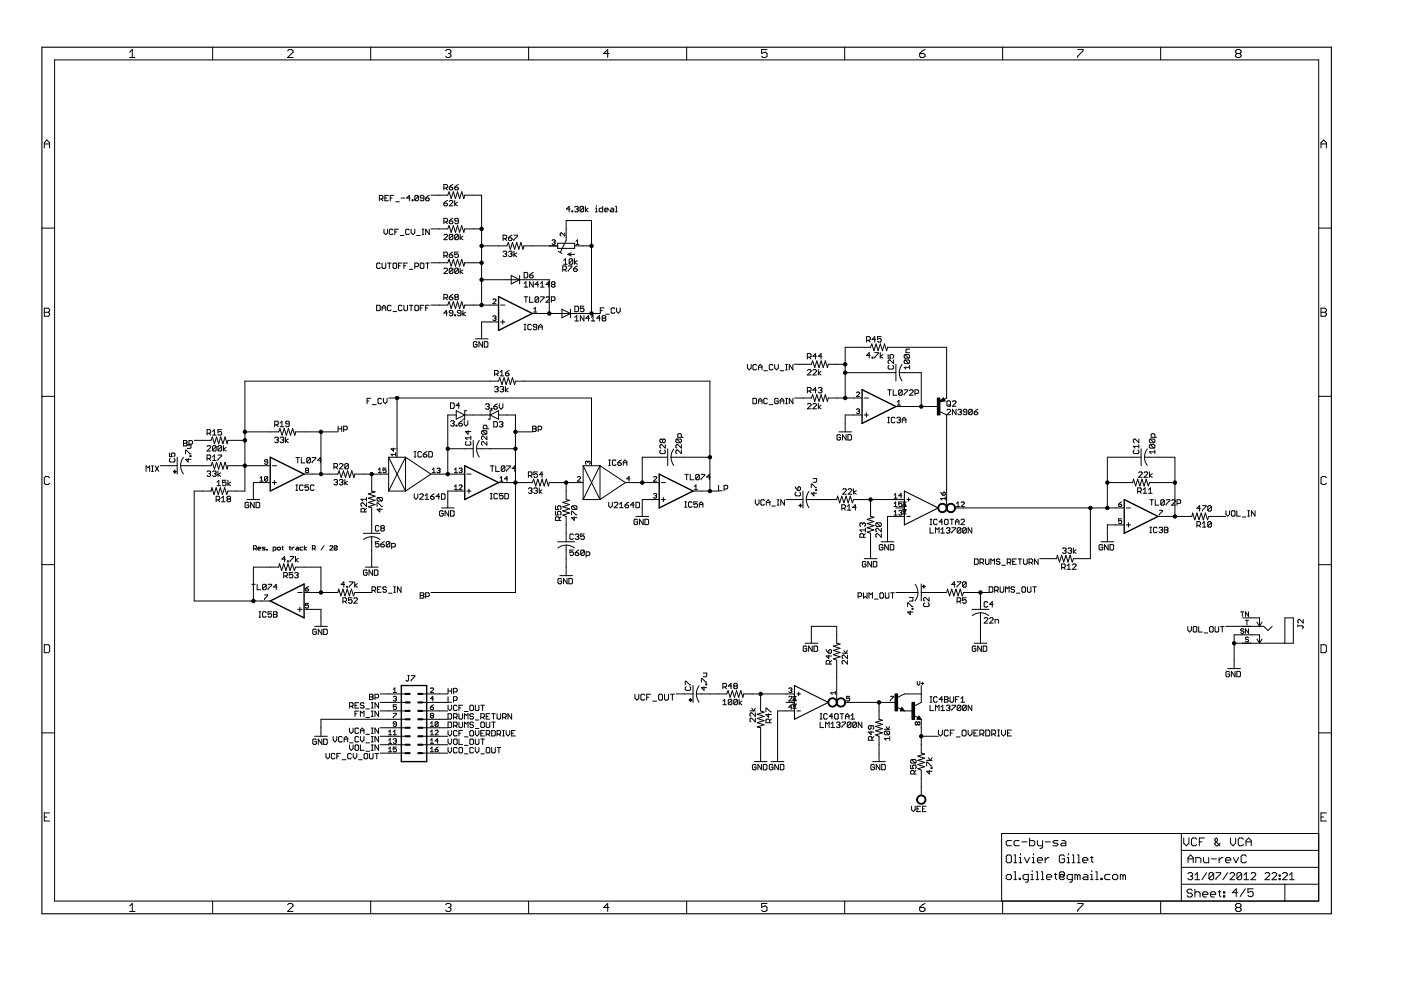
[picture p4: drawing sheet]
<svg xmlns="http://www.w3.org/2000/svg" width="297mm" height="210mm" viewBox="0 0 297 210" stroke-linecap="round" stroke-linejoin="round" font-family="sans-serif">
<g fill="#000" stroke="#000" stroke-width=".21">
<path d="M11.6 12.7v178.4zM27.5 11.1l.5-.6zM27.5 12.2h1.1zM28 10.5v1.7zM45.1 10v2.7zM61 12.2l1.1-1.1zM61 10.8l.3-.3zM61.3 10.5h.5zM61 12.2h1.1zM62.1 10.8v.3zM61.8 10.5l.3 .3zM78.6 10v2.7z"/>
<path d="M94.5 10.8l.3-.3zM94.8 10.5h.5zM94.5 11.9l.3 .3zM95.3 10.5l.3 .3zM95.1 11.3h.2zM95.3 11.3l.3 .3zM94.8 12.2h.5zM95.6 10.8v.3zM95.6 11.1l-.3 .2zM95.6 11.6v.3zM95.6 11.9l-.3 .3zM112.1 10v2.7z"/>
<path d="M128 11.3h1.1zM128.8 10.5v1.7zM128.8 10.5l-.8 .8zM145.6 10v2.7zM161.5 10.5v.8zM161.5 11.3l.6-.2zM161.5 11.9l.3 .3zM162.1 11.1h.2zM162.3 11.1l.3 .2zM161.8 12.2h.5zM161.5 10.5h1.1zM162.6 11.3v.6z"/>
<path d="M162.3 12.2l.3-.3zM179.1 10v2.7zM195 11.3v.6zM195 11.9l.3 .3zM195.3 12.2h.5zM195 11.3l.6-.5zM195.8 12.2l.3-.3zM195 11.3h.8zM195.6 10.8l.5-.3zM196.1 11.6v.3zM195.8 11.3l.3 .3zM212.6 10v2.7z"/>
<path d="M228.5 10.5h1.1zM228.5 11.9v.3zM229.6 10.5v.3zM229.6 10.8l-1.1 1.1zM246.1 10v2.7zM262 10.8l.3-.3zM262 11.6v.3zM262 11.6l.3-.3zM262 10.8v.3zM262.3 10.5h.5zM262 11.9l.3 .3zM262 11.1l.3 .2z"/>
<path d="M262.3 11.3h.5zM262.8 10.5l.3 .3zM262.8 11.3l.3 .3zM262.3 12.2h.5zM263.1 10.8v.3zM263.1 11.1l-.3 .2zM263.1 11.6v.3zM262.8 12.2l.3-.3zM11.6 12.7h268zM9.4 30.2v1.2zM9.9 29.7l-.5 .5zM9.4 30.5h1.1z"/>
<path d="M9.9 29.7l.6 .5zM10.5 30.2v1.2zM94.1 39.1h.6zM94.5 39.9l.4 .4zM94.7 39.1l.2 .2zM94.1 39.9h.6zM94.9 39.3v.4zM94.9 39.7l-.2 .2zM95.2 39.7v.4zM95.6 39.3l-.4 .4zM95.2 39.7h.6zM95.6 39.3l.4-.2z"/>
<path d="M95.8 39.7l.2 .2zM96.4 39.7v.4zM96.8 39.3l-.4 .4zM96.4 39.7h.6zM96.8 39.3l.4-.2zM97 39.7l.2 .2zM280.1 30.2v1.2zM280.1 30.2l.5-.5zM280.1 30.5h1.1zM280.6 29.7l.6 .5zM281.2 30.2v1.2zM8.9 48.4h2.7z"/>
<path d="M79.9 56v.7zM79.9 56.7l.2 .2zM80.1 55.8l-.2 .2zM80.1 56.9h.3zM80.4 41.4v1.2zM80.4 41.4h.6zM80.1 55.8h.3zM80.4 56.9l.2-.2zM80.4 55.8l.2 .2zM80.8 42.2l.4 .4zM81 41.4l.2 .2zM80.4 42.2h.6z"/>
<path d="M81 55.8v.9zM81 56.7l.2 .2zM81.2 41.6v.4zM81.2 42l-.2 .2zM81.2 56.9h.4zM81.4 48.6v.8zM81.4 49.4l.4 .3zM81.6 56.9l.2-.2zM81.6 41.4v1.2zM81.6 42.6h.8zM81.6 42h.4zM81.8 49.7l.4-.3z"/>
<path d="M81.8 55.8v.9zM82.2 48.6v.8zM82.2 55.8h.7zM81.6 41.4h.8zM82.5 48.8v.8zM82.5 49.6l.2 .1zM82.5 55.8v1.1zM82.7 48.6l-.2 .2zM82.7 49.7h.4zM82.7 41.4v1.2zM82.7 41.4h.8zM82.7 42h.4z"/>
<path d="M82.7 48.6h.4zM83.3 49.6l-.2 .1zM83.1 48.6l.2 .2zM83.3 56v.7zM83.3 56.7l.2 .2zM83.5 55.8l-.2 .2zM83.5 56.9h.4zM83.7 48.6v1.1zM83.7 48.6h.8zM83.7 49.2h.4zM83.9 42.8h.8zM83.5 55.8h.4z"/>
<path d="M83.9 56.9l.2-.2zM84.1 56v.7zM83.9 55.8l.2 .2zM84.5 55.8v1.1zM84.5 55.8h.7zM84.5 56.3h.4zM84.9 49.9h.7zM85 42h.8zM85.6 55.8v1.1zM85.6 55.8h.8zM85.6 56.3h.4zM86 48.8v.8z"/>
<path d="M86 49.6l.2 .1zM86.2 48.6l-.2 .2zM86.2 49.7h.4zM86.2 42h.8zM86.2 48.6h.4zM86.8 49.6l-.2 .1zM86.6 48.6l.2 .2zM86.8 41.4v1.2zM86.8 41.4l-.6 .6zM86.8 57.1h.7zM87.2 48.6v.8zM87.2 49.4l.4 .3z"/>
<path d="M87.4 42.4v.2zM87.4 42.4h.2zM87.6 49.7l.3-.3zM87.6 42.4v.2zM87.4 42.6h.2zM87.9 48.6v.8zM87.9 41.6v.8zM87.9 41.6l.2-.2zM88.7 41.6l-.8 .8zM87.9 55.8v1.1zM87.9 55.8h.6zM88.1 41.4h.4z"/>
<path d="M87.9 42.4l.2 .2zM88.3 49.9h.8zM88.5 41.4l.2 .2zM88.1 42.6h.4zM88.5 55.8l.2 .2zM87.9 56.5h.6zM88.7 41.6v.8zM88.7 42.4l-.2 .2zM88.7 56v.3zM88.7 56.3l-.2 .2zM89.1 42.4l.2 .2zM89.1 41.6v.2z"/>
<path d="M89.1 41.8l.2 .2zM89.1 56v.7zM89.1 56.7l.2 .2zM89.3 42.6h.4zM89.3 41.4l-.2 .2zM89.3 42h.6zM89.3 55.8l-.2 .2zM89.3 56.9h.4zM89.5 49.7h.4zM89.5 48.6h.4zM89.7 48.6v1.1zM89.7 42.6l.2-.2z"/>
<path d="M89.3 41.4h.4zM89.3 55.8h.4zM89.9 56.7l-.2 .2zM89.9 41.6v.8zM89.7 41.4l.2 .2zM89.9 56v.7zM89.7 55.8l.2 .2zM90.3 48.6v1.1zM90.3 48.6l.7 1.1zM90.3 42v.4zM90.3 42.4l.1 .2zM90.3 55.8h.7z"/>
<path d="M90.4 42.6h.4zM90.6 41.6l-.3 .4zM90.6 55.8v1.1zM90.8 42.6l.2-.2zM90.3 42h.5zM91 48.6v1.1zM90.6 41.6l.4-.2zM91 42.2v.2zM90.8 42l.2 .2zM91.4 41.4h1.8zM93.2 55.7h1.7zM93.2 48.5h1.7z"/>
<path d="M93.2 41.4h1.7zM91.4 48.5h1.8zM91.4 55.7h1.8zM94.1 58l.8-.8zM94.1 50.8l.8-.7zM94.1 43.1v.4zM94.1 43.5l.2 .1zM94.1 53.4v1.2zM94.1 53.4h.6zM94.1 46.3v1.1zM94.1 46.3h.6zM94.1 39.1v1.2z"/>
<path d="M94.3 56.9l-.2 .1zM94.1 49.9l.2-.2zM94.3 43.6h.4zM94.5 42.7l-.4 .4zM94.5 54.2l.4 .4zM94.5 47.1l.4 .3zM94.3 56.9h.4zM94.3 49.7h.4zM94.7 43.6l.2-.1zM94.1 43.1h.6zM94.7 53.4l.2 .3zM94.1 54.2h.6z"/>
<path d="M94.7 46.3l.2 .2zM94.1 47.1h.6zM94.1 58h.8zM94.9 57v.2zM94.7 56.9l.2 .1zM94.1 50.8h.8zM94.9 49.9v.2zM94.7 49.7l.2 .2zM94.5 42.7l.4-.2zM94.9 43.3v.2zM94.7 43.1l.2 .2zM94.9 53.7v.3z"/>
<path d="M94.9 54l-.2 .2zM94.9 46.5v.4zM94.9 46.9l-.2 .2zM95.2 55l-.3 .7zM95.2 47.8l-.3 .7zM95.2 40.7l-.3 .7zM95.2 55l.5 1.4zM95.2 47.8l.5 1.5zM95.2 40.7l.5 1.4zM95.2 57v.8zM95.2 57l.2-.1zM95.2 57.8l.8-.8z"/>
<path d="M95.2 49.9v.7zM95.2 49.9l.2-.2zM96 49.9l-.8 .7zM96 42.9l-.8 .7zM95.2 54v.4zM95.2 54.4l.2 .2zM95.2 46.9v.3zM95.2 47.2l.2 .2zM95.2 40.1l.2 .2zM95.4 56.9h.4zM95.2 57.8l.2 .2zM95.4 49.7h.4z"/>
<path d="M95.2 50.6l.2 .2zM95.4 42.5l-.2 .2zM95.4 54.6h.4zM95.4 47.4h.4zM95.4 40.3h.4zM95.6 53.7l-.4 .3zM95.6 46.5l-.4 .4zM96.1 55l-.4 1.4zM96.1 47.8l-.4 1.5zM96.1 40.7l-.4 1.4zM95.8 56.9l.2 .1zM95.4 58h.4z"/>
<path d="M95.8 49.7l.2 .2zM95.4 50.8h.4zM95.4 42.5h.4zM96 54.4l-.2 .2zM95.2 54h.6zM95.8 47.4l.2-.2zM95.2 46.9h.6zM95.8 40.3l.2-.2zM96 57v.8zM96 57.8l-.2 .2zM96 49.9v.7zM96 50.6l-.2 .2z"/>
<path d="M95.2 43.6h.8zM96 42.7v.2zM95.8 42.5l.2 .2zM95.6 53.7l.4-.3zM96 54.2v.2zM95.8 54l.2 .2zM95.6 46.5l.4-.2zM96 47.1v.1zM95.8 46.9l.2 .2zM96 39.9v.2zM96.1 55l.5 1.4zM96.1 47.8l.5 1.5z"/>
<path d="M96.1 40.7l.5 1.4zM96.4 57v.8zM96.4 57l.2-.1zM96.4 57.8l.8-.8zM96.4 49.9v.7zM96.4 49.9l.2-.2zM96.4 50.6l.8-.7zM96.4 42.5v1.1zM96.4 43.3l.6-.4zM96.4 53.4v.6zM96.4 54l.4-.2zM96.4 47.2l.2 .2z"/>
<path d="M96.4 46.5v.2zM96.4 46.7l.2 .2zM96.4 40.1l.2 .2zM97 55l-.4 1.4zM97 47.8l-.4 1.5zM97 40.7l-.4 1.4zM96.6 56.9h.4zM96.4 57.8l.2 .2zM96.6 49.7h.4zM96.4 50.6l.2 .2zM96.4 54.4l.2 .2zM96.6 47.4h.4z"/>
<path d="M96.6 46.3l-.2 .2zM96.6 46.9h.6zM96.6 40.3h.4zM96.8 53.8h.2zM97 56.9l.2 .1zM96.6 58h.4zM97 49.7l.2 .2zM96.6 50.8h.4zM96.4 43.3l.6 .3zM97 53.8l.2 .2zM96.6 54.6h.4zM97 47.4l.2-.2z"/>
<path d="M96.6 46.3h.4zM97 40.3l.2-.2zM97 55l.5 1.4zM97 47.8l.5 1.5zM97 40.7l.5 1.4zM97.2 57v.8zM97.2 57.8l-.2 .2zM97.2 49.9v.7zM97.2 50.6l-.2 .2zM96.4 53.4h.8zM97.2 54v.4zM97.2 54.4l-.2 .2z"/>
<path d="M97.2 46.5v.7zM97 46.3l.2 .2zM97.2 39.9v.2zM97.9 55l-.4 1.4zM97.9 47.8l-.4 1.5zM97.9 40.7l-.4 1.4zM97.6 56.9v1.1zM97.6 57.6l.5-.4zM97.6 49.7v1.1zM97.6 50.4l.5-.3zM97.9 55l.4 1.4zM97.9 47.8l.4 1.5z"/>
<path d="M97.9 40.7l.4 1.4zM97.6 57.6l.5 .4zM97.6 50.4l.5 .4zM98.5 55.7l-.2 .7zM98.5 48.5l-.2 .8zM98.5 41.4l-.2 .7zM98.5 55.7h1.8zM98.5 48.5h1.8zM98.5 41.4h1.8zM100.3 55.7h1.8zM100.3 48.5h1.8zM100.3 41.4h1.8z"/>
<path d="M102.1 48.5v3.6zM102.1 52.1v3.6zM102.1 55.7v3.6zM102.1 59.3v5.4zM102.1 41.4v7.1zM105.7 52.1h1.8zM102.1 52.1h3.6zM106.7 53.4l.1-.1zM106.7 49.9v1.1zM106.7 49.9h.5zM106.8 53.3h.4zM106.7 54.2l.1 .2z"/>
<path d="M107 50.6l.4 .4zM107.2 53.3l.2 .1zM107 53.8h.2zM107.2 53.8l.2 .2zM106.8 54.4h.4zM107.2 49.9l.2 .2zM106.7 50.6h.5zM107.4 53.4v.2zM107.4 53.6l-.2 .2zM107.4 54v.2zM107.4 54.2l-.2 .2zM107.4 50.1v.3z"/>
<path d="M107.4 50.4l-.2 .2zM107.8 51.4l-.3 .7zM107.5 59.3h1.8zM102.1 59.3h5.4zM107.8 51.4l.4 1.5zM107.8 53.4l.2-.1zM107.8 50.4v.4zM107.8 50.8l.2 .2zM108 53.3h.4zM107.8 54.2l.2 .2zM108 51h.4zM108.2 50.1l-.4 .3z"/>
<path d="M108.6 51.4l-.4 1.5zM108.4 53.3l.2 .1zM108.2 53.8h.2zM108.4 53.8l.2 .2zM108 54.4h.4zM108.4 51l.2-.2zM107.8 50.4h.6zM108.4 58.4v1.8zM108.6 53.4v.2zM108.6 53.6l-.2 .2zM108.6 54v.2zM108.6 54.2l-.2 .2z"/>
<path d="M108.2 50.1l.4-.2zM108.6 50.6v.2zM108.4 50.4l.2 .2zM108.6 51.4l.5 1.5zM109 53.3v1.1zM109 54l.5-.4zM109 49.9h.7zM109 50.8v.2zM109.6 51.4l-.5 1.5zM109 54l.5 .4zM109.6 51.4l.4 1.5zM109.7 49.9v.2z"/>
<path d="M109.7 50.1l-.7 .7zM110.4 51.4l-.4 1.5zM108.4 58.4l1.8 .9zM110.2 58.4v.9zM110.2 59.3v.9zM110.4 51.4l.5 1.5zM111.1 52.1l-.2 .8zM109.3 59.3h1.8zM111.1 59.3h5.4zM111.1 57.8v1.1zM111.1 58.9h.6zM111.5 59.7v1.2z"/>
<path d="M111.7 58.9l.2-.2zM111.1 57.8h.6zM111.9 58v.7zM111.7 57.8l.2 .2zM112.3 59.7l.8 1.2zM112.3 58.3v.4zM112.3 58.7l.2 .2zM112.5 58.9h.4zM112.7 58l-.4 .3zM112.9 58.9l.2-.2zM112.3 58.3h.6zM111.1 52.1h1.8z"/>
<path d="M112.9 52.1h3.6zM112.7 58l.4-.2zM113.1 58.5v.2zM112.9 58.3l.2 .2zM113.4 60.3l.6-.6zM115 59.7v1.2zM116.3 59.7l-.5 .6zM116.5 52.1h1.7zM116.5 59.3v7.2zM116.9 59.9l.2-.2zM117.1 51l.1-.2zM117.1 59.7h.4z"/>
<path d="M117.2 50.8h.3zM117.1 51.7l.1 .1zM117.5 59.7l.2 .2zM117.5 50.8l.2 .2zM117.4 51.4h.1zM117.5 51.4l.2 .1zM117.2 51.8h.3zM117.7 59.9v.2zM117.7 51v.2zM117.7 51.2l-.2 .2zM117.7 51.5v.2zM117.5 51.8l.2-.1z"/>
<path d="M118.2 51.6v.5zM118.2 52.7h3.6zM118.2 52.1v.6zM118.8 49.6v.3zM118.8 49.9l.1 .1zM118.9 49.4l-.1 .2zM118.9 49.4h.2zM118.3 53.3l.8 .4zM119.3 56.4v1.2zM119.3 56.4h.6zM119.5 55.2l.4-.3zM119.5 56h.8z"/>
<path d="M119.7 57.2l.4 .4zM119.7 49.4v.6zM119.1 49.4l.6 .6zM119.9 54.9v1.1zM119.9 56.4l.2 .2zM119.3 57.2h.6zM120 48.5v1.8zM120 50.3v.7zM120 51l-1.2 2.5zM120 46.8v1.7zM120 46.8h5.4zM120.1 56.6v.4z"/>
<path d="M120.1 57l-.2 .2zM120.1 44.3h.8zM120.4 53.9l.7 .4zM120.4 53.9l.7-.3zM120.5 56.4h.7zM120.5 57.4v.2zM120.7 55.1v.7zM120.9 54.9l-.2 .2zM121.4 55.1l-.7 .7zM120.7 43.8v1.1zM120.7 43.8l-.6 .5zM120.9 54.9h.3z"/>
<path d="M120.7 55.8l.2 .2zM121.2 54.9l.2 .2zM120.9 56h.3zM121.2 56.4v.2zM121.2 56.6l-.7 .8zM121.2 44.7v.2zM121.2 44.7h.2zM121.4 55.1v.7zM121.4 55.8l-.2 .2zM121.4 44.7v.2zM121.2 44.9h.2zM121.6 57v.4z"/>
<path d="M121.6 57.4l.2 .2zM121.8 54.9v1.1zM121.8 55.6l.6-.4zM121.8 57.6h.4zM118.2 51.6h3.6zM121.8 51.6v1.1zM120.4 53.9h1.4zM121.8 43.9l.2-.1zM122 56.6l-.4 .4zM122 43.8h.4zM121.8 44.7l.2 .2zM122.4 50.8l-.3 .4z"/>
<path d="M122.1 51.8h.7zM122.2 57.6l.2-.2zM121.6 57h.6zM121.8 55.6l.6 .4zM122 56.6l.4-.2zM122.4 57.2v.2zM122.2 57l.2 .2zM122.4 43.8l.2 .1zM122.2 44.3h.2zM122.4 44.3l.2 .2zM122 44.9h.4zM122.4 50.8v1z"/>
<path d="M122.6 43.9v.2zM122.6 44.1l-.2 .2zM122.6 44.5v.2zM122.6 44.7l-.2 .2zM123 43.9v.8zM123 43.9l.2-.1zM123.7 43.9l-.7 .8zM123.2 43.8h.3zM123 44.7l.2 .2zM123.5 43.8l.2 .1zM123.2 44.9h.3zM121.8 52.1h1.8z"/>
<path d="M123.6 52.1h1.8zM123.7 43.9v.8zM123.7 44.7l-.2 .2zM124.1 43.8v1.1zM124.1 44.5l.6-.4zM124.1 44.5l.6 .4zM125.4 46.8v5.3zM125.4 52.1v14.4zM126.3 44.1h.1zM126.3 44.9h.3zM126.4 44.1v.8zM126.4 43.6v.2z"/>
<path d="M127 44.3v.4zM127 44.3l.2-.2zM127 44.7l.2 .2zM127.2 44.1h.6zM127.8 43.8v1.1zM127.2 44.9h.6zM128.2 44.3v.4zM128.2 44.3l.2-.2zM128.2 44.7l.2 .2zM128.4 44.1h.4zM128.4 44.9h.4zM128.8 44.1l.1 .2z"/>
<path d="M128.9 44.3v.2zM128.2 44.5h.7zM129.5 44.5l-.2 .2zM129.5 44.1h.4zM129.3 44.7l.2 .2zM129.5 44.5h.6zM129.9 44.1l.2 .2zM130.1 44.3v.6zM129.5 44.9h.6zM130.5 43.8h.2zM130.5 44.9h.4zM130.7 43.8v1.1z"/>
<path d="M279.6 48.4h2.7zM9.4 65.3v1.8zM9.4 65.3h.8zM9.4 66.2h.8zM10.2 65.3l.3 .3zM10.2 66.2l.3 .3zM9.4 67.1h.8zM10.5 65.6v.3zM10.5 65.9l-.3 .3zM10.5 66.5v.3zM10.5 66.8l-.3 .3zM79.9 64.7v1.2z"/>
<path d="M79.9 65.9h.5zM80.6 65.7l-.2 .2zM79.9 64.7h.5zM80.6 64.9v.8zM80.4 64.7l.2 .2zM81 65.1v.8zM81 65.1l.4-.4zM81 65.3h.8zM81.4 64.7l.4 .4zM81.8 65.1v.8zM82.2 64.9v.8zM82.2 65.7l.2 .2z"/>
<path d="M82.4 64.7l-.2 .2zM82.4 65.9h.3zM82.4 64.7h.3zM82.7 65.9l.2-.2zM82.7 64.7l.2 .2zM83.3 66.1h.8zM84.5 64.9v.8zM84.5 65.7l.2 .2zM84.7 64.7l-.2 .2zM84.7 65.9h.3zM84.7 64.7h.3zM85 65.9l.2-.2z"/>
<path d="M85 64.7l.2 .2zM85.6 64.7v1zM85.6 65.7l.2 .2zM85.8 65.9h.4zM86.2 65.9l.2-.2zM86.4 64.7v1zM86.8 64.7h.7zM87.2 64.7v1.2zM87.9 64.9v.8zM87.9 65.7l.2 .2zM88.1 64.7l-.2 .2zM88.1 65.9h.4z"/>
<path d="M88.1 64.7h.4zM88.5 65.9l.2-.2zM88.7 64.9v.8zM88.5 64.7l.2 .2zM89.1 64.7v1.2zM89.1 64.7h.8zM89.1 65.3h.4zM90.3 64.7v1.2zM90.3 64.7h.7zM90.3 65.3h.3zM91.4 64.7h1.8zM93.2 64.7h1.7z"/>
<path d="M94.1 66.4h.8zM94.1 62.4v1.2zM94.1 62.4h.6zM94.5 63.2l.4 .4zM94.7 65.8v1.2zM94.1 66.4l.6-.6zM94.7 62.4l.2 .2zM94.1 63.2h.6zM94.9 62.6v.4zM94.9 63l-.2 .2zM95.2 64l-.3 .7zM95.2 64l.5 1.4z"/>
<path d="M95.2 66.8l.2 .2zM95.2 66v.2zM95.2 66.2l.2 .2zM95.2 63v.4zM95.2 63.4l.2 .2zM95.4 67h.4zM95.4 65.8l-.2 .2zM95.4 66.4h.6zM95.4 63.6h.4zM95.6 62.6l-.4 .4zM96.1 64l-.4 1.4zM95.8 67l.2-.2z"/>
<path d="M95.4 65.8h.4zM95.8 63.6l.2-.2zM95.2 63h.6zM96 66v.8zM95.8 65.8l.2 .2zM95.6 62.6l.4-.2zM96 63.2v.2zM95.8 63l.2 .2zM96.1 64l.5 1.4zM96.4 66.8v.2zM96.4 66.8h.2zM96.4 62.6l.2-.2z"/>
<path d="M96.4 63.2v.2zM96.4 63.2l.2-.2zM96.4 62.6v.2zM97 64l-.4 1.4zM96.6 66.8v.2zM96.4 67h.2zM96.6 62.4h.4zM96.4 63.4l.2 .2zM96.4 62.8l.2 .2zM96.6 63h.4zM97 66.8l.2 .2zM97 66v.2z"/>
<path d="M97 66.2l.2 .2zM97 62.4l.2 .2zM97 63l.2 .2zM96.6 63.6h.4zM97 64l.5 1.4zM97.2 67h.4zM97.2 65.8l-.2 .2zM97.2 66.4h.5zM97.2 62.6v.2zM97.2 62.8l-.2 .2zM97.2 63.2v.2zM97.2 63.4l-.2 .2z"/>
<path d="M97.9 64l-.4 1.4zM97.6 67l.1-.2zM97.2 65.8h.4zM97.7 66v.8zM97.6 65.8l.1 .2zM97.9 64l.4 1.4zM98.1 65.8v1.2zM98.1 66.6l.6-.4zM98.5 64.7l-.2 .7zM98.1 66.6l.6 .4zM98.5 64.7h1.8zM100.3 64.7h1.8z"/>
<path d="M100.4 72.6v.8zM100.4 73.4l.2 .2zM100.6 72.4l-.2 .2zM100.6 73.6h.3zM100.8 71.8h2.7zM100.6 72.4h.3zM100.9 73.6l.2-.2zM100.9 72.4l.2 .2zM101.1 73v.4zM100.8 73h.3zM101.5 72.4v1.2zM101.5 72.4l.8 1.2z"/>
<path d="M102.1 70.1v1.7zM102.1 68.3v1.8zM102.1 68.3h1.8zM102.1 64.7h1.8zM102.3 72.4v1.2zM102.7 72.4v1.2zM102.7 73.6h.6zM103.3 73.6l.1-.2zM102.7 72.4h.6zM103.4 72.6v.8zM103.3 72.4l.1 .2zM103.9 64.7h1.8z"/>
<path d="M103.9 68.3h1.8zM105.2 63.7l-.7 .7zM104.5 67.1l.2-.1zM104.7 63.4l-.2 .2zM104.7 67h.3zM104.5 67.8l.2 .2zM104.9 78.5v1.2zM104.9 78.5h.5zM104.7 63.4h.3zM105 67l.2 .1zM104.8 67.5h.2zM105 67.5l.2 .1z"/>
<path d="M104.7 68h.3zM104.5 64.4h.7zM105.2 63.6v.1zM105 63.4l.2 .2zM105.2 67.1v.2zM105.2 67.3l-.2 .2zM105.2 67.6v.2zM105.2 67.8l-.2 .2zM105.2 79.3l.4 .4zM105.4 78.5l.2 .2zM104.9 79.3h.5zM105.6 78.7v.4z"/>
<path d="M105.6 79.1l-.2 .2zM106 78.9l.4-.4zM106 79.7h.8zM106.2 68.3h.8zM106.2 64.7h.8zM106.4 78.5v1.2zM106.6 67.8v.9zM107.2 79.1v.4zM107.2 79.5l.2 .2zM107.4 79.7h.3zM107.5 78.7l-.3 .4zM107.7 79.7l.2-.2z"/>
<path d="M107.2 79.1h.5zM107.5 78.7l.4-.2zM107.9 79.3v.2zM107.7 79.1l.2 .2zM108.4 60.2l1.8-.9zM111.1 62.9h.8zM111.1 60.1l.4-.4zM111.1 60.9h.8zM111.1 69.9h.4zM111.1 68.8h.4zM111.3 68.8v1.1zM111.5 62.9v1.2z"/>
<path d="M111.9 69v.7zM111.9 69.7l.2 .2zM112.1 68.8l-.2 .2zM112.1 69.9h.4zM112.3 62.9v1.2zM112.3 64.1h.8zM112.3 59.7v1.2zM112.1 68.8h.4zM112.7 69.7l-.2 .2zM112.5 68.8l.2 .2zM113.1 59.7v1.2zM113.1 69.7l.1 .2z"/>
<path d="M113.1 69v.2zM113.1 69.2l.1 .1zM113.2 65.5l.3-.3zM113.2 66.2h.6zM113.2 69.9h.4zM113.2 68.8l-.1 .2zM113.2 69.3h.6zM113.4 63.1v.8zM113.6 62.9l-.2 .2zM113.4 63.9l.8-.8zM113.4 60.3h.8zM113.5 65.2v1z"/>
<path d="M113.6 62.9h.4zM113.4 63.9l.2 .2zM113.6 69.9l.2-.2zM113.2 68.8h.4zM113.8 69v.7zM113.6 68.8l.2 .2zM114 62.9l.2 .2zM113.6 64.1h.4zM114 59.7v1.2zM114.2 63.1v.8zM114.2 63.9l-.2 .2zM114.2 69.2v.7z"/>
<path d="M114.6 68.8l-.4 .4zM114.2 69.3h.8zM114.6 62.9h.8zM114.6 63.9v.2zM114.6 60.1l.4-.4zM114.6 60.9h.8zM114.6 68.8l.4 .4zM112.9 66.5h1.8zM115 69.2v.7zM115.4 62.9v.2zM115.4 63.1l-.8 .8zM115.8 64.1l.7-.8z"/>
<path d="M115.8 60.3h.7zM116 62.9l-.2 .2zM116 62.9h.3zM116.3 59.7v1.2zM114.7 66.5h1.8zM116.5 66.5h1.7zM115.8 64.1h.7zM116.5 63.1v.2zM116.3 62.9l.2 .2zM116.9 62.9v1.2zM116.9 62.9h.6zM116.9 60.5v.2z"/>
<path d="M116.9 60.5l.2-.2zM116.9 59.9v.2zM116.9 60.7l.2 .2zM116.9 60.1l.2 .2zM117.1 60.3h.4zM117.5 62.9l.2 .2zM116.9 63.7h.6zM117.5 60.3l.2 .2zM117.1 60.9h.4zM117.7 63.1v.4zM117.7 63.5l-.2 .2zM117.7 60.1l-.2 .2z"/>
<path d="M117.7 60.5v.2zM117.7 60.7l-.2 .2zM118.2 66.5h1.8zM119.1 67.4l1.8-.9zM119.1 65.6v1.8zM119.1 65.6l1.8 .9zM120.9 65.6v.9zM120.9 66.5v.9zM120 66.5h1.8zM121.8 66.5h3.6zM121.9 67.3l.4-.4zM121.9 68.1h.8z"/>
<path d="M121.9 64.9v1.2zM121.9 66.1h.6zM122.3 66.9v1.2zM122.5 66.1l.2-.2zM121.9 64.9h.6zM122.7 65.1v.8zM122.5 64.9l.2 .2zM123 66.9v1.2zM123 66.9l.8 1.2zM123 64.9v.6zM123 65.5l.4-.2zM123 65.9l.2 .2z"/>
<path d="M123.4 65.3h.2zM123.6 65.3l.2 .2zM123.2 66.1h.4zM123.8 66.9v1.2zM123 64.9h.8zM123.8 65.5v.4zM123.8 65.9l-.2 .2zM124.2 67.5h.8zM124.8 66.9v1.2zM124.2 67.5l.6-.6zM125.3 67.3l.4-.4zM125.3 68.1h.8z"/>
<path d="M125.7 66.9v1.2zM126.5 67.5h.8zM127.1 66.9v1.2zM127.1 66.9l-.6 .6zM125.4 66.5h1.8zM127.3 65.3v1.1zM127.3 65.3h.7zM127.3 65.8h.4zM127.7 67.1l.1-.2zM127.7 67.7v.2zM127.7 67.7l.1-.2zM127.7 67.1v.2z"/>
<path d="M127.8 66.9h.4zM127.7 67.9l.1 .2zM127.7 67.3l.1 .2zM127.8 67.5h.4zM128.2 66.9l.2 .2zM128.2 67.5l.2 .2zM127.8 68.1h.4zM128.4 66.6h.8zM128.4 67.1v.2zM128.2 67.5l.2-.2zM128.4 67.7v.2zM128.2 68.1l.2-.2z"/>
<path d="M129.6 65.5v.7zM129.6 66.2l.2 .2zM129.8 65.3l-.2 .2zM129.8 66.4h.4zM129.8 65.3h.4zM130.2 66.4l.1-.2zM130.2 65.3l.1 .2zM130.7 65.3v.7zM130.7 66l.4 .4zM131.1 66.4l.4-.4zM131.5 65.3v.7zM158.5 77.3v.7z"/>
<path d="M158.5 78l.4 .4zM158.9 78.4l.4-.4zM159.3 77.3v.7zM159.6 77.5v.7zM159.6 78.2l.2 .2zM159.6 77.5l.2-.2zM159.8 78.4h.4zM159.8 77.3h.4zM160.4 78.2l-.2 .2zM160.2 77.3l.2 .2zM160.8 77.7v.7zM160.8 77.7l.4-.4z"/>
<path d="M160.8 77.9h.8zM161.2 77.3l.4 .4zM161.6 77.7v.7zM161.9 78.6h.8zM163.1 77.5v.7zM163.1 78.2l.2 .2zM163.3 77.3l-.2 .2zM163.3 78.4h.4zM163.3 77.3h.4zM163.9 78.2l-.2 .2zM163.7 77.3l.2 .2zM164.3 77.3v.7z"/>
<path d="M164.3 78l.3 .4zM165 78l-.4 .4zM165 77.3v.7zM165.4 78.6h.8zM166.6 78.4h.4zM166.6 77.3h.4zM166.8 77.3v1.1zM167.3 77.3v1.1zM167.3 77.3l.8 1.1zM168.1 77.3v1.1zM168.4 77.2h1.8zM170.2 77.2h1.8z"/>
<path d="M171.2 79.5l.8-.8zM171.2 75v1.1zM171.2 75h.6zM171.2 78.5l.2-.1zM171.6 75.7l.4 .4zM171.4 78.4h.4zM171.8 75l.2 .2zM171.2 75.7h.6zM171.2 79.5h.8zM172 78.5v.2zM171.8 78.4l.2 .1zM172 75.2v.3z"/>
<path d="M172 75.5l-.2 .2zM172.3 76.5l-.3 .7zM172.3 76.5l.4 1.4zM172.3 79.5l.8-.8zM172.3 75.5h.8zM172.5 78.4l-.2 .1zM173.2 76.5l-.5 1.4zM172.5 78.4h.4zM172.9 75v1.1zM172.9 75l-.6 .5zM172.3 79.5h.8zM173.1 78.5v.2z"/>
<path d="M172.9 78.4l.2 .1zM173.2 76.5l.5 1.4zM173.5 78.4v1.1zM173.5 79.1l.6-.4zM173.5 75.5h.8zM174.1 76.5l-.4 1.4zM173.5 79.1l.6 .4zM174.1 75v1.1zM174.1 75l-.6 .5zM174.1 76.5l.4 1.4zM175 76.5l-.5 1.4zM175 76.5l.4 1.4z"/>
<path d="M175.6 77.2l-.2 .7zM175.6 77.2h1.8zM177.4 77.2h1.8zM179.2 79v5.4zM179.2 73.6v3.6zM179.2 77.2v1.8zM182.8 73.6h1.8zM179.2 73.6h3.6zM183.7 75.4h.8zM183.7 71.4v1.1zM183.7 71.4h.6zM184.1 72.2l.4 .3z"/>
<path d="M184.3 74.8v1.1zM184.3 74.8l-.6 .6zM184.3 71.4l.2 .2zM183.7 72.2h.6zM184.5 71.6v.4zM184.3 72.2l.2-.2zM184.8 72.9l-.2 .7zM184.8 72.9l.5 1.5zM184.9 75.7v.2zM184.9 75.7h.2zM184.9 72h.8zM185.1 75.7v.2z"/>
<path d="M184.9 75.9h.2zM185.7 72.9l-.4 1.5zM185.5 74.8h.7zM185.5 75.7v.2zM185.5 71.4v1.1zM185.5 71.4l-.6 .6zM185.7 72.9l.5 1.5zM186.1 71.4v.6zM186.1 72l.3-.2zM186.6 72.9l-.4 1.5zM186.2 74.8v.2zM186.2 75l-.7 .7z"/>
<path d="M186.1 72.3l.1 .2zM186.4 71.8h.2zM186.6 74.8v1.1zM186.6 75.5l.6-.3zM186.6 71.8l.2 .2zM186.2 72.5h.4zM186.6 72.9l.5 1.5zM186.1 71.4h.7zM186.8 72v.3zM186.8 72.3l-.2 .2zM187.5 72.9l-.4 1.5zM186.6 75.5l.6 .4z"/>
<path d="M187.5 72.9l.5 1.5zM188.2 73.6l-.2 .8zM188.2 79h1.7zM179.2 79h9zM188.3 77.7v.4zM188.3 78.1l.2 .2zM188.3 76.5v.4zM188.3 76.9l.2 .2zM188.3 75.2v.7zM188.3 75.9h.6zM188.5 77.5l-.2 .2zM188.5 78.3h.8z"/>
<path d="M188.5 76.3l-.2 .2zM188.5 76.3h.2zM188.7 75.4v.2zM188.7 75.4l.2-.2zM188.7 75.6l.2 .3zM188.9 75.2h.4zM189.3 78.3l.2-.2zM189.3 75.2l.2 .2zM189.5 77.7v.4zM189.3 77.5l.2 .2zM189.5 76.3v.8zM188.7 76.3l.8 .8z"/>
<path d="M189.5 75.4v.4zM189.3 75.9l.2-.1zM188.2 73.6h1.7zM190.7 79h1zM191.7 77.9h1.1zM191.7 76.5v.4zM191.7 76.5l.2-.2zM191.7 75.4v.4zM191.7 75.4l.2-.2zM191.7 76.9l.2 .2zM191.9 76.3h.8zM191.7 75.8l.2 .1z"/>
<path d="M191.9 75.2h.8zM191.7 77.9l.4 .4zM192.1 74.2v.6zM192.1 74.2l.2-.2zM192.3 74h.5zM191.9 77.1h.8zM192.7 76.3l.1 .2zM191.9 76.3l.8 .8zM191.9 75.9h.8zM192.7 75.2l.1 .2zM191.9 75.2l.8 .7zM192.8 77.5v.8z"/>
<path d="M192.8 76.5v.4zM192.7 77.1l.1-.2zM192.8 75.4v.4zM192.8 75.8l-.1 .1zM192.1 74.8h.7zM191.7 79h1.8zM193.5 79h1.8zM195.3 79v7.2zM200.7 73.6v9zM189.9 73.6h10.8zM280.1 65.3v1.8zM280.1 65.3h.8z"/>
<path d="M280.1 66.2h.8zM280.9 65.3l.3 .3zM280.9 66.2l.3 .3zM280.1 67.1h.8zM281.2 65.6v.3zM281.2 65.9l-.3 .3zM281.2 66.5v.3zM281.2 66.8l-.3 .3zM8.9 84h2.7zM31 98.8v1.1zM31 98.8l.3 .4zM31.3 99.2l.4-.4z"/>
<path d="M31.7 98.8v1.1zM32.1 99.9h.4zM32.1 98.8h.4zM32.3 98.8v1.1zM32.9 98.8l.8 1.1zM33.7 98.8l-.8 1.1zM35.8 98.7h1.8zM34 98.7h1.8zM35.9 97.4v.4zM35.9 97.8l.2 .2zM35.9 96.1v.7zM35.9 96.8h.6z"/>
<path d="M36.1 97.2l-.2 .2zM36.1 98h.8zM36.3 96.2v.2zM36.3 96.2l.2-.1zM36.3 96.4l.2 .4zM36.5 96.1h.4zM36.9 98l.2-.2zM36.9 96.1l.2 .1zM37.1 97.4v.4zM36.9 97.2l.2 .2zM37.1 96.2v.4zM37.1 96.6l-.2 .2z"/>
<path d="M38.3 98.7h1.1zM38.9 93.4v1.2zM38.9 93.4h.6zM38.9 94h.6zM39.3 97.4l.6 .6zM39.3 95.5v.7zM39.3 95.5h.2zM39.5 93.4l.2 .2zM39.5 94l.2 .2zM38.9 94.6h.6zM39.5 95.5l.8 .7zM39.7 93.6v.2z"/>
<path d="M39.7 93.8l-.2 .2zM39.7 94.2v.2zM39.7 94.4l-.2 .2zM39.7 95.1h.6zM39.9 97.2v.8zM40.1 93.4v1.2zM40.1 93.4h.5zM40.3 96.6v.2zM40.3 96.6h.2zM40.3 96.2h.2zM40.3 95.1l.2-.2zM39.3 97.4h1.2z"/>
<path d="M40.3 96.8h.2zM40.5 96.6v.2zM40.5 94.3v.6zM39.7 94.3h.8zM40.6 93.4l.2 .2zM40.1 94.2h.5zM40.8 93.6v.4zM40.8 94l-.2 .2zM39.4 98.7h1.8zM42.9 98.7h1.8zM42.9 93.4h1.8zM41.2 93.4h1.7z"/>
<path d="M41.2 98.7h1.7zM43.9 95.6l.8-.7zM43.9 96.5v1.1zM43.9 96.5h.6zM43.9 91.1v1.1zM43.9 91.1h.6zM44.1 99.9h.4zM44.1 94.5l-.2 .2zM44.3 97.2l.4 .4zM44.3 91.9l.4 .3zM44.5 99.9l.2 .2zM44.1 94.5h.4z"/>
<path d="M44.5 96.5l.2 .2zM43.9 97.2h.6zM44.5 91.1l.2 .2zM43.9 91.9h.6zM43.9 95.6h.8zM44.7 94.7v.2zM44.5 94.5l.2 .2zM44.7 96.7v.3zM44.7 97l-.2 .2zM44.7 91.3v.4zM44.5 91.9l.2-.2zM45 98l-.3 .7z"/>
<path d="M45 92.6l-.3 .8zM45 98l.5 1.5zM45 92.6l.5 1.5zM45.1 94.7v.7zM45.1 94.7l.2-.2zM45.1 95.4l.7-.7zM45.1 96.9l.3-.4zM45.1 97.6h.7zM45.1 91.5l.3-.4zM45.1 92.2h.7zM45.3 99.9h.3zM45.3 94.5h.3z"/>
<path d="M45.1 95.4l.2 .2zM45.4 96.5v1.1zM45.4 91.1v1.1zM45.9 98l-.4 1.5zM45.9 92.6l-.4 1.5zM45.6 99.9l.2 .2zM45.6 94.5l.2 .2zM45.3 95.6h.3zM45.8 94.7v.7zM45.8 95.4l-.2 .2zM45.9 98l.5 1.5zM45.9 92.6l.5 1.5z"/>
<path d="M46.2 94.7v.7zM46.4 94.5l-.2 .2zM46.2 95.4l.8-.7zM46.2 96.5h.8zM46.2 97.4v.2zM46.2 91.1v.6zM46.2 91.7l.4-.2zM46.8 98l-.4 1.5zM46.8 92.6l-.4 1.5zM46.4 94.5h.4zM46.2 95.4l.2 .2zM46.2 92.1l.2 .1z"/>
<path d="M46.6 91.5h.2zM46.8 94.5l.2 .2zM46.4 95.6h.4zM46.8 91.5l.2 .2zM46.4 92.2h.4zM46.8 98l.5 1.5zM46.8 92.6l.5 1.5zM47 94.7v.7zM47 95.4l-.2 .2zM47 96.5v.2zM46.2 97.4l.8-.7zM46.2 91.1h.8z"/>
<path d="M47 91.7v.4zM47 92.1l-.2 .1zM47.7 98l-.4 1.5zM47.7 92.6l-.4 1.5zM47.4 94.5v1.1zM47.4 95.2l.5-.3zM47.7 98l.5 1.5zM47.7 92.6l.5 1.5zM47.4 95.2l.5 .4zM48.3 98.7l-.1 .8zM48.3 93.4l-.1 .7zM48.3 98.7h1.8z"/>
<path d="M48.3 93.4h1.8zM50.1 98.7h1.8zM50.1 93.4h1.8zM51.9 93.4v5.3zM51.9 80.8v10.8zM51.9 91.6v1.8zM51.9 98.7h3.6zM55.5 98.7h1.8zM56.1 98.3l.2 .1zM56.1 97.6v.2zM56.1 97.8l.2 .1zM56.3 98.4h.3z"/>
<path d="M56.3 97.5l-.2 .1zM56.3 97.9h.4zM56.7 98.3l-.1 .1zM56.3 97.5h.3zM56.7 97.6v.7zM56.6 97.5l.1 .1zM57.3 91.6h1.8zM51.9 91.6h5.4zM57.7 98.7h.9zM58.3 92.9l.1-.2zM58.3 89.3v1.2zM58.3 89.3h.5z"/>
<path d="M58.4 92.7h.4zM58.3 93.7l.1 .2zM58.6 90.1l.4 .4zM58.8 92.7l.2 .2zM58.6 93.3h.2zM58.8 93.3l.2 .2zM58.4 93.9h.4zM58.8 89.3l.2 .2zM58.3 90.1h.5zM59 92.9v.2zM59 93.1l-.2 .2zM59 93.5v.2z"/>
<path d="M59 93.7l-.2 .2zM59 89.5v.4zM59 89.9l-.2 .2zM59.4 90.8l-.3 .8zM59.4 90.8l.4 1.5zM59.4 92.9l.2-.2zM59.4 89.7l.4-.4zM59.4 90.5h.8zM59.6 92.7h.4zM59.4 93.7l.2 .2zM59.8 89.3v1.2zM60.3 90.8l-.5 1.5z"/>
<path d="M60 92.7l.2 .2zM59.8 93.3h.2zM60 93.3l.2 .2zM59.6 93.9h.4zM60.2 92.9v.2zM60.2 93.1l-.2 .2zM60.2 93.5v.2zM60.2 93.7l-.2 .2zM60.3 90.8l.4 1.5zM60.6 92.7v1.2zM60.6 93.5l.5-.4zM60.6 90.3l.1 .2z"/>
<path d="M60.6 89.5v.2zM60.6 89.7l.1 .2zM61.2 90.8l-.5 1.5zM60.7 90.5h.4zM60.7 89.3l-.1 .2zM60.7 89.9h.6zM60.6 93.5l.5 .4zM61.3 90.3l-.2 .2zM60.7 89.3h.4zM61.2 90.8l.4 1.5zM61.3 89.5v.8zM61.1 89.3l.2 .2z"/>
<path d="M62 90.8l-.4 1.5zM62 90.8l.5 1.5zM62.7 91.6l-.2 .7zM62.7 97h.8zM63.1 97v1.1zM63.9 97v1.1zM63.9 98.1h.7zM62.7 91.6h1.8zM64.5 91.6h3.6zM64.9 99.3l-.1 .1zM64.9 99.7l-.1 .2zM64.8 99.4v.2z"/>
<path d="M64.9 99.3h.4zM64.8 99.6l.1 .1zM64.9 99.7h.4zM65 97.2v.8zM65 97.2l.2-.2zM65 98l.8-.8zM65.2 97h.4zM65 98l.2 .1zM65.3 99.3l.1 .1zM65.3 99.7l.1 .2zM65.4 99.4v.2zM65.4 99.6l-.1 .1z"/>
<path d="M65.4 99.9v.2zM65.6 97l.2 .2zM65.2 98.1h.4zM65.8 97.2v.8zM65.6 98.1l.2-.1zM66.2 97h.8zM66.2 98v.1zM67 97v.2zM67 97.2l-.8 .8zM67.4 97.6h.7zM67.9 97v1.1zM67.4 97.6l.5-.6z"/>
<path d="M68.1 91.6h3.5zM70.8 98.3v1.1zM70.8 98.3h.6zM71.2 99l.4 .4zM71.4 98.3l.2 .2zM70.8 99h.6zM71.6 98.5v.3zM71.6 98.8l-.2 .2zM71.7 90.4v1.1zM71.7 90.9h.8zM71.9 99.8l.4 1.4zM71.9 99.4l.8-.7z"/>
<path d="M71.9 98.5l.2-.2zM72.5 90.4v1.1zM72.1 98.3h.4zM71.9 99.4h.8zM72.7 98.5v.2zM72.5 98.3l.2 .2zM72.8 99.8l.5 1.4zM72.9 90.4v1.1zM72.9 90.4h.5zM73.1 98.5v.7zM73.1 98.5l.2-.2zM73.9 98.5l-.8 .7z"/>
<path d="M73.3 98.3h.4zM73.1 99.2l.2 .2zM73.4 90.4l.2 .2zM72.9 91.1h.5zM73.6 90.6v.3zM73.6 90.9l-.2 .2zM73.7 98.3l.2 .2zM73.3 99.4h.4zM73.7 99.8l.4 1.4zM73.9 98.5v.7zM73.9 99.2l-.2 .2zM74.6 99.8l.4 1.4z"/>
<path d="M77.8 84.5v1.1zM77.8 84.5h.8zM77.8 85h.4zM79 85.8h.8zM80.1 84.6v.8zM80.1 85.4l.2 .2zM80.2 99.6l.3-.3zM80.3 84.5l-.2 .1zM80.3 85.6h.4zM80.5 99.3v.9zM80.3 84.5h.4zM80.7 85.6l.2-.2z"/>
<path d="M80.7 84.5l.2 .1zM81.2 99.3v.4zM81.2 99.7l.3-.1zM81.3 84.5v.7zM81.3 85.2l.4 .4zM81.5 99.6h.2zM81.7 99.6l.2 .1zM81.7 85.6l.4-.4zM81.2 99.3h.7zM81.9 99.7v.4zM82.1 84.5v.7zM82.4 96.9v7.2z"/>
<path d="M82.4 96.9l3.6 7.2zM82.4 84.4h1.8zM82.9 96.3h1zM82.9 95.2l.5 .5zM82.9 96.3l.3 .3zM83.4 95v.7zM83.9 96v.6zM82.9 95.2h1zM84.2 95.1v1.8zM84.2 84.4v10.7zM82.4 96.9h3.6zM86 96.9l5.4 3.6z"/>
<path d="M87.8 96.9h.4zM87.8 95.7h.4zM88 95.7v1.2zM88.6 95.9v.8zM88.6 96.7l.2 .2zM88.8 95.7l-.2 .2zM88.8 96.9h.4zM88.8 95.7h.4zM89.2 96.9l.2-.2zM89.2 95.7l.2 .2zM89.7 96.3v.4zM89.7 96.7l.2 .2z"/>
<path d="M89.9 96.9h.4zM90.1 95.9l-.4 .4zM90.5 96.7l-.2 .2zM89.7 96.3h.6zM90.1 95.9l.4-.2zM90.5 96.5v.2zM90.3 96.3l.2 .2zM90.9 95.7v1.2zM90.9 96.9h.6zM91.5 96.9l.2-.2zM90.9 95.7h.6zM91.7 99.6l.3-.3z"/>
<path d="M91.7 95.9v.8zM91.5 95.7l.2 .2zM92 99.3v.9zM92.6 99.4l.2-.1zM92.8 99.3h.3zM93.1 99.3l.2 .1zM93 99.7h.1zM93.1 99.7l.2 .2zM93.3 99.4v.2zM93.3 99.6l-.2 .1zM93.3 99.9v.2zM94.9 88h1.8z"/>
<path d="M94.9 95.1h3.6zM94.9 88v7.1zM95.5 89.4l.2-.2zM95.5 85.4v1.2zM95.5 86.6h.6zM95.7 89.2h.4zM95.5 90.1l.2 .2zM96.1 89.2l.2 .2zM95.9 89.8h.2zM96.1 89.8l.2 .2zM95.7 90.3h.4zM96.3 86.4l-.2 .2z"/>
<path d="M95.5 85.4h.6zM96.3 89.4v.2zM96.3 89.6l-.2 .2zM96.3 90v.1zM96.3 90.1l-.2 .2zM96.3 85.6v.8zM96.1 85.4l.2 .2zM96.4 99.6l.3-.3zM96.7 99.3v.9zM96.7 90.1v.2zM96.7 90.1h.2zM96.7 86h.8z"/>
<path d="M96.7 88.9l1.8-.9zM96.7 87.1v1.8zM96.9 90.1v.2zM96.7 90.3h.2zM97.3 89.8v.3zM97.3 90.1l.2 .2zM97.3 85.4v1.2zM97.3 85.4l-.6 .6zM97.3 99.4l.2-.1zM97.5 90.3h.3zM97.5 99.3h.3zM97.6 89.4l-.3 .4z"/>
<path d="M97.8 90.3l.2-.2zM97.3 89.8h.5zM97.8 99.3l.2 .1zM97.7 99.7h.1zM97.8 99.7l.2 .2zM98 99.4v.2zM98 99.6l-.2 .1zM98 99.9v.2zM97.6 89.4l.4-.2zM98 90v.1zM97.8 89.8l.2 .2zM98.4 89.2v.8z"/>
<path d="M98.4 90l.4 .3zM98.5 95.1h1.8zM96.7 87.1l1.8 .9zM98.5 87.1v.9zM98.5 88v.9zM98.1 88.9h.4zM98.5 87.1h.4zM98.7 93.8v.4zM98.7 94.2l.2 .2zM98.7 92.8h1.1zM98.7 91.5l.6 .6zM98.8 90.3l.4-.3z"/>
<path d="M98.9 93.6l-.2 .2zM98.9 94.4h.7zM98.7 92.8l.4 .4zM99.2 89.2v.8zM99.3 91.3v.8zM99.6 94.4l.2-.2zM99.8 93.8v.4zM99.6 93.6l.2 .2zM99.8 92.5v.7zM98.7 91.5h1.1zM100.3 93.4v3.5zM98.5 88h1.8z"/>
<path d="M100.3 88h1.8zM101 95.1h1.1zM102.1 93.8v.4zM102.1 94.2l.2 .2zM102.1 92.6v.4zM102.1 93l.2 .2zM102.1 91.5v.4zM102.3 91.3l-.2 .2zM102.1 88h1.8zM102.3 93.6l-.2 .2zM102.3 92.5l-.2 .1zM102.1 91.9l.2 .2z"/>
<path d="M102.3 91.3h.7zM102.3 93.6h.2zM102.3 92.5h.2zM102.5 90.3v.6zM102.5 90.3l.2-.2zM102.7 90.1h.3zM103.1 85.6l-.1 .2zM102.3 92.1h.7zM103 91.3l.2 .2zM102.3 91.3l.7 .8zM103 90.1l.2 .2zM103.1 85.6h.4z"/>
<path d="M103 86.6l.1 .2zM103.2 93.6v.8zM102.5 93.6l.7 .8zM103.2 92.5v.7zM102.5 92.5l.7 .7zM103.2 91.5v.4zM103.2 91.9l-.2 .2zM103.2 90.3v.6zM103.5 85.6l.2 .2zM103.3 86.2h.2zM103.5 86.2l.2 .2zM103.1 86.8h.4z"/>
<path d="M102.5 90.9h1.1zM103.7 85.8v.2zM103.7 86l-.2 .2zM103.7 86.4v.2zM103.7 86.6l-.2 .2zM102.1 95.1h1.8zM103.9 80.8h1.8zM103.9 88l1.8 .9zM103.9 88v.9zM103.9 87.1v.9zM103.9 87.1h.5zM103.5 88.9h.4z"/>
<path d="M51.9 80.8h52zM103.9 95.1h5.4zM103.9 98.8h.8zM104.1 86.6v.2zM104.1 86.6h.2zM104.3 86.6v.2zM104.1 86.8h.2zM104.4 98.8v1.1zM104.7 86.2v.4zM104.7 86.6l.2 .2zM104.7 89.4v1.1zM104.7 90.5h.6z"/>
<path d="M104.9 82.1l.2-.2zM104.9 86.8h.4zM105.1 81.9h.3zM104.9 82.9l.2 .2zM105.1 85.8l-.4 .4zM105.1 98.8v1.1zM105.1 99.9h.8zM105.5 86.6l-.2 .2zM104.7 86.2h.6zM105.3 90.5l.2-.2zM104.7 89.4h.6zM105.4 81.9l.2 .2z"/>
<path d="M105.2 82.5h.2zM105.4 82.5l.2 .2zM105.1 83.1h.3zM105.1 85.8l.4-.2zM105.5 86.4v.2zM105.3 86.2l.2 .2zM105.5 89.6v.7zM105.3 89.4l.2 .2zM105.6 82.1v.2zM105.6 82.3l-.2 .2zM105.6 82.7v.2zM105.6 82.9l-.2 .2z"/>
<path d="M106 80.1l-.3 .7zM103.9 88l1.8-.9zM105.7 87.1v1.8zM105.9 85.6v.8zM105.9 86.4l.3 .4zM105.9 89.6l.1-.2zM106 80.1l.4 1.4zM106 82.1l.2-.2zM106 89.4h.4zM105.9 90.3l.1 .2zM106.2 81.9h.4zM106 82.9l.2 .2z"/>
<path d="M106.2 86.8l.4-.4zM106.3 99v.7zM106.5 98.8l-.2 .2zM106.3 99.7l.7-.7zM106.4 89.4l.2 .2zM106.2 90h.2zM106.4 90l.2 .1zM106 90.5h.4zM106.9 80.1l-.5 1.4zM106.5 98.8h.3zM106.3 99.7l.2 .2zM106.6 81.9l.2 .2z"/>
<path d="M106.4 82.5h.2zM106.6 82.5l.2 .2zM106.2 83.1h.4zM106.6 85.6v.8zM106.6 89.6v.2zM106.4 90l.2-.2zM106.6 90.1v.2zM106.6 90.3l-.2 .2zM106.8 82.1v.2zM106.8 82.3l-.2 .2zM106.8 82.7v.2zM106.8 82.9l-.2 .2z"/>
<path d="M106.8 98.8l.2 .2zM106.5 99.9h.3zM106.9 80.1l.4 1.4zM107 99v.7zM107 99.7l-.2 .2zM107.2 81.9v1.2zM107.2 82.7l.5-.4zM107.8 80.1l-.5 1.4zM107.4 98.8h.8zM107.4 99.7v.2zM105.7 88h1.8zM107.5 88h1.8z"/>
<path d="M107.2 82.7l.5 .4zM107.8 80.1l.4 1.4zM108.2 98.8v.2zM107.4 99.7l.8-.7zM108.6 80.1l-.4 1.4zM108.6 99.4h.7zM108.6 80.1l.5 1.4zM109.3 80.8l-.2 .7zM109.2 98.8v1.1zM109.2 98.8l-.6 .6zM109.3 88v3.6zM109.3 91.6h3.6z"/>
<path d="M109.3 91.6v3.5zM109.3 80.8h1.8zM111.1 80.8h39.4zM112.9 90.4v1.1zM112.9 90.4h.6zM112.9 90.9h.6zM113.5 90.4l.2 .2zM113.5 90.9l.2 .2zM112.9 91.5h.6zM113.7 90.6v.1zM113.7 90.7l-.2 .2zM113.7 91.1v.2z"/>
<path d="M113.7 91.3l-.2 .2zM114.1 90.4v1.1zM114.1 90.4h.6zM114.7 90.4l.2 .2zM114.1 91.1h.6zM114.9 90.6v.3zM114.9 90.9l-.2 .2zM123.6 98.7v7.2zM123.6 98.7l3.6 7.2zM124.1 97.9v.4zM124.3 97.8l-.2 .1zM124.1 98.3l.2 .1z"/>
<path d="M124.3 97.8h.2zM124.5 97.8l.1 .1zM124.6 97.9v.2zM124.6 97.9l.2-.1zM124.8 97.8h.2zM125 97.8l.1 .1zM125.1 97.9v.4zM125.1 98.3l-.1 .1zM125.4 96.9v1.8zM125.4 84.4v12.5zM84.2 84.4h41.2zM123.6 98.7h3.6z"/>
<path d="M127.2 98.7l5.4 3.6zM129.1 98.7h.3zM129.1 97.5h.3zM129.2 97.5v1.2zM129.8 97.7v.8zM129.8 98.5l.2 .2zM130 97.5l-.2 .2zM130 98.7h.4zM130 97.5h.4zM130.4 98.7l.2-.2zM130.4 97.5l.2 .2zM131 98.1v.4z"/>
<path d="M131 98.5l.2 .2zM131.2 98.7h.4zM131.4 97.7l-.4 .4zM131.6 98.7l.1-.2zM131 98.1h.6zM131.4 97.7l.3-.2zM131.7 98.3v.2zM131.6 98.1l.1 .2zM132.1 97.9v.8zM132.1 97.9l.4-.4zM132.1 98.1h.8zM132.5 97.5l.4 .4z"/>
<path d="M132.9 97.9v.8zM136.2 96.9v5.4zM139.8 96.9h1.8zM136.2 96.9h3.6zM139.9 95.6v.4zM139.9 96l.2 .2zM139.9 94.4v.4zM139.9 94.8l.2 .2zM139.9 93.3v.4zM139.9 93.3l.2-.2zM140.1 95.4l-.2 .2zM140.1 96.2h.8z"/>
<path d="M140.1 94.3l-.2 .1zM139.9 93.7l.2 .2zM140.1 93.1h.2zM140.1 94.3h.2zM140.3 93.1l.2 .2zM140.1 93.9h.2zM140.5 93.3l.2-.2zM140.5 93.7l-.2 .2zM140.5 93.3v.4zM140.7 93.1h.2zM140.5 93.7l.2 .2zM140.9 96.2l.2-.2z"/>
<path d="M140.9 93.1l.2 .2zM140.7 93.9h.2zM141.1 95.6v.4zM140.9 95.4l.2 .2zM141.1 94.3v.7zM140.3 94.3l.8 .7zM141.1 93.3v.4zM141.1 93.7l-.2 .2zM141.6 95.1v3.6zM142.3 96.9h1zM143.3 95.6v.4zM143.3 96l.2 .2z"/>
<path d="M143.3 94.4v.4zM143.3 94.8l.2 .2zM143.3 93.3v.4zM143.3 93.3l.2-.2zM143.3 95.6l.2-.2zM143.3 94.4l.2-.1zM143.3 93.7l.2 .2zM143.5 93.1h.8zM143.5 95.4h.2zM143.5 94.3h.2zM143.7 92.1v.6zM143.9 91.9l-.2 .2z"/>
<path d="M143.9 91.9h.4zM143.5 93.9h.8zM144.3 93.1l.2 .2zM143.5 93.1l.8 .8zM144.3 91.9l.2 .2zM144.5 95.4v.8zM143.7 95.4l.8 .8zM144.5 94.3v.7zM143.7 94.3l.8 .7zM144.5 93.3v.4zM144.5 93.7l-.2 .2zM144.5 92.1v.6z"/>
<path d="M143.7 92.7h1.1zM143.3 96.9h1.8zM145.1 96.9h5.4zM150.5 96.9v7.2zM150.5 80.8v16.1zM159.6 84.5v1.1zM159.6 85.6h.6zM160.2 85.6l.2-.2zM159.6 84.5h.6zM160.4 84.6v.8zM160.2 84.5l.2 .1zM160.8 84.8v.8z"/>
<path d="M161.2 84.5l-.4 .3zM160.8 85h.8zM161.2 84.5l.4 .3zM161.6 84.8v.8zM161.9 84.6v.8zM161.9 85.4l.2 .2zM162.1 84.5l-.2 .1zM162.1 85.6h.4zM162.1 84.5h.4zM162.5 85.6l.2-.2zM162.5 84.5l.2 .1zM163.1 85.8h.8z"/>
<path d="M164.3 84.6v.8zM164.3 85.4l.1 .2zM164.3 84.6l.1-.1zM164.4 85.6h.4zM164.4 84.5h.4zM164.8 85.6l.2-.2zM164.8 84.5l.2 .1zM165 85v.4zM164.6 85h.4zM165.4 84.8v.8zM165.4 84.8l.4-.3zM165.4 85h.8z"/>
<path d="M165.8 84.5l.4 .3zM166.2 84.8v.8zM166.6 85.6h.4zM166.6 84.5h.4zM166.8 84.5v1.1zM167.3 84.5v1.1zM167.3 84.5l.8 1.1zM168.1 84.5v1.1zM168.4 84.4h1.8zM170.2 84.4h1.8zM171.2 86.7l.8-.8zM171.2 82.1v1.2z"/>
<path d="M171.2 82.1h.6zM171.2 85.7l.2-.2zM171.6 82.9l.4 .4zM171.4 85.5h.4zM171.8 82.1l.2 .2zM171.2 82.9h.6zM171.2 86.7h.8zM172 85.7v.2zM171.8 85.5l.2 .2zM172 82.3v.4zM172 82.7l-.2 .2zM172.3 83.7l-.3 .7z"/>
<path d="M172.3 83.7l.4 1.4zM172.3 86.7l.8-.8zM172.3 82.7h.8zM172.3 85.7l.2-.2zM173.2 83.7l-.5 1.4zM172.5 85.5h.4zM172.9 82.1v1.2zM172.9 82.1l-.6 .6zM172.3 86.7h.8zM173.1 85.7v.2zM172.9 85.5l.2 .2zM173.2 83.7l.5 1.4z"/>
<path d="M173.5 85.5v1.2zM173.5 86.3l.6-.4zM173.5 82.3l.2-.2zM174.1 83.7l-.4 1.4zM173.7 82.1h.4zM173.5 83.1l.2 .2zM173.5 86.3l.6 .4zM174.1 82.1l.2 .2zM173.9 82.7h.2zM174.1 82.7l.2 .2zM173.7 83.3h.4zM174.1 83.7l.4 1.4z"/>
<path d="M174.3 82.3v.2zM174.3 82.5l-.2 .2zM174.3 82.9v.2zM174.3 83.1l-.2 .2zM175 83.7l-.5 1.4zM175 83.7l.4 1.4zM175.6 84.4l-.2 .7zM175.6 84.4h1.8zM177.4 84.4h1.8zM177.5 92.4v.7zM177.5 93.1l.2 .2zM177.7 92.2l-.2 .2z"/>
<path d="M177.7 93.3h.3zM177.9 91.6h2.7zM177.7 92.2h.3zM178 93.3l.2-.2zM178 92.2l.2 .2zM178.2 92.7v.4zM177.8 92.7h.4zM178.6 92.2v1.1zM178.6 92.2l.8 1.1zM179.2 89.8v1.8zM179.2 88v1.8zM179.2 84.4h1.8z"/>
<path d="M179.4 92.2v1.1zM179.8 92.2v1.1zM179.8 93.3h.5zM180.3 93.3l.2-.2zM179.8 92.2h.5zM180.5 92.4v.7zM180.3 92.2l.2 .2zM181 84.4h1.8zM181 88h1.8zM179.2 88h1.8zM181.6 84.1l.6-.7zM181.6 86.9l.2-.2z"/>
<path d="M181.6 83.3l.2-.2zM181.8 86.7h.3zM181.6 87.5l.2 .2zM181.8 83.1h.3zM182.1 86.7l.1 .2zM181.9 87.2h.2zM182.1 87.2l.1 .2zM181.8 87.7h.3zM181.6 84.1h.6zM182.2 83.3v.1zM182.1 83.1l.1 .2zM182.2 86.9v.1z"/>
<path d="M182.1 87.2l.1-.2zM182.2 87.4v.1zM182.2 87.5l-.1 .2zM183.2 88h.9zM183.2 84.4h.9zM183.7 87.5v.9zM188.2 82.7h.8zM188.2 89.6h.4zM188.2 88.5h.4zM188.4 88.5v1.1zM188.6 82.7v1.1zM189 88.7v.8z"/>
<path d="M189 89.5l.2 .1zM189 88.7l.2-.2zM189.2 89.6h.4zM189.4 82.7v1.1zM189.4 83.8h.7zM189.2 88.5h.4zM189.6 89.6l.2-.1zM189.6 88.5l.2 .2zM189.9 77.2v3.6zM190.1 88.7l.2-.2zM190.2 85.2l.4-.3zM190.2 85.9h.7z"/>
<path d="M190.3 88.5h.4zM190.1 89.5l.2 .1zM190.5 82.8v.8zM190.5 82.8l.2-.1zM190.5 83.6l.8-.8zM190.6 84.9v1zM190.7 82.7h.4zM190.5 83.6l.2 .2zM190.7 88.5l.2 .2zM190.5 89h.2zM190.7 89l.2 .2zM190.3 89.6h.4z"/>
<path d="M190.9 88.7v.2zM190.9 88.9l-.2 .1zM190.9 89.2v.3zM190.9 89.5l-.2 .1zM191.1 82.7l.2 .1zM190.7 83.8h.4zM191.3 82.8v.8zM191.1 83.8l.2-.2zM191.3 88.9v.7zM191.3 88.9l.4-.4zM191.3 89h.8zM191.7 82.7h.7z"/>
<path d="M191.7 83.6v.2zM191.7 88.5l.4 .4zM189.9 86.2h1.8zM191.7 86.2h3.6zM192.1 88.9v.7zM192.4 82.7v.1zM192.4 82.8l-.7 .8zM192.8 83.8l.8-.8zM193 82.7l-.2 .1zM193 82.7h.4zM192.8 83.8h.8zM193.6 82.8v.2z"/>
<path d="M193.4 82.7l.2 .1zM194 82.7v1.1zM194 82.7h.6zM194.6 82.7l.2 .1zM194 83.4h.6zM194.8 82.8v.4zM194.8 83.2l-.2 .2zM195.3 86.2h1.8zM197.1 86.2h1.8zM199.3 85.2l1.1-.2zM199.5 85l.7-.1zM199.7 84.8h.3z"/>
<path d="M200 84.5l-.5 .5zM199.7 84.8l.3-.1zM200 84.3l-.7 .9zM200 84.7l.2 .2zM200 84.5l.3 .4zM200 84.3l.4 .7zM200.7 82.6v1.8zM200.7 88v1.8zM200.2 84.7l.5-.3zM199.3 87.3l1.4 .7zM200.8 87.9l.7-.7zM200.8 85.2v.7z"/>
<path d="M200.8 85.2l.2-.2zM201 86.8l-.2 .2zM201 85h.3zM200.8 85.9l.2 .2zM201.1 85.7l.4 .4zM201 86.8h.3zM201.3 85l.2 .2zM201 86.1h.3zM200.8 87.9h.7zM201.5 87v.2zM201.3 86.8l.2 .2zM201.5 85.2v.7z"/>
<path d="M201.5 85.9l-.2 .2zM201.9 86.8v1.1zM201.9 86.8l.8 1.1zM201.9 86.1l.8-.7zM202.1 85l-.2 .2zM202.1 85h.4zM202.7 86.8v1.1zM201.9 86.1h.8zM202.7 85.2v.2zM202.5 85l.2 .2zM203.1 87l.2-.2zM203.3 86.8h.3z"/>
<path d="M203.1 87.7l.2 .2zM203.6 86.8l.2 .2zM203.5 87.4h.1zM203.6 87.4l.2 .1zM203.3 87.9h.3zM203.8 87v.2zM203.8 87.2l-.2 .2zM203.8 87.5v.2zM203.8 87.7l-.2 .2zM204.2 87.7l.2 .2zM204.2 87v.2zM204.2 87.2l.2 .2z"/>
<path d="M204.4 87.9h.4zM204.4 86.8l-.2 .2zM204.4 87.4h.6zM204.8 87.9l.2-.2zM204.4 86.8h.4zM205 87v.7zM204.8 86.8l.2 .2zM205.4 87v.7zM205.4 87l.2-.2zM205.4 87.7l.7-.7zM205.6 86.8h.4zM205.4 87.7l.2 .2z"/>
<path d="M206 86.8l.1 .2zM205.6 87.9h.4zM206.1 87v.7zM206.1 87.7l-.1 .2zM206.5 87.4v.3zM206.5 87.7l.2 .2zM206.7 87.9h.4zM206.9 87l-.4 .4zM207.1 87.9l.2-.2zM206.5 87.4h.6zM206.9 87l.4-.2zM207.3 87.5v.2z"/>
<path d="M207.1 87.4l.2 .1zM234.8 96.9h5.4zM240.2 96.9h1.7zM240.3 95.6v.4zM240.3 96l.2 .2zM240.3 94.6h1.1zM240.3 93.3v.4zM240.3 93.7l.2 .2zM240.5 95.4l-.2 .2zM240.5 96.2h.8zM240.5 93.1l-.2 .2zM240.3 94.6l.4 .4z"/>
<path d="M240.5 93.1h.2zM241.3 96.2l.1-.2zM241.4 95.6v.4zM241.3 95.4l.1 .2zM241.4 94.3v.7zM241.4 93.1v.8zM240.7 93.1l.7 .8zM241.9 95.1v3.6zM242.7 96.9h1zM243.7 95.8h1.2zM243.7 94.4v.4zM243.7 94.4l.2-.1z"/>
<path d="M243.7 93.3v.4zM243.7 93.3l.2-.2zM243.7 94.8l.2 .2zM243.9 94.3h.7zM243.7 93.7l.2 .2zM243.9 93.1h.7zM243.7 95.8l.4 .4zM244.1 92.1v.6zM244.3 91.9l-.2 .2zM244.3 91.9h.3zM243.9 95h.7zM244.6 94.3l.3 .1z"/>
<path d="M243.9 94.3l.7 .7zM243.9 93.9h.7zM244.6 93.1l.3 .2zM243.9 93.1l.7 .8zM244.6 91.9l.3 .2zM244.9 95.4v.8zM244.9 94.4v.4zM244.6 95l.3-.2zM244.9 93.3v.4zM244.9 93.7l-.3 .2zM244.9 92.1v.6zM244.1 92.7h1.1z"/>
<path d="M243.7 96.9h1.8zM245.5 96.9h3.6zM249.1 96.9v5.4zM279.6 84h2.7zM8.9 119.7h2.7zM9.4 101.3v1.1zM9.4 102.4l.3 .3zM9.7 101l-.3 .3zM9.7 102.7h.5zM9.7 101h.5zM10.5 102.4l-.3 .3zM10.2 101l.3 .3z"/>
<path d="M37.6 96.9v3.6zM41.2 104.1v23.3zM42.9 104.1h1.8zM41.2 104.1h1.7zM43.9 100.1l.2-.2zM43.9 100.8l.2 .2zM44.3 100.4h.2zM44.5 100.4l.2 .2zM44.1 101h.4zM44.7 100.1v.1zM44.5 100.4l.2-.2zM44.7 100.6v.2z"/>
<path d="M44.7 100.8l-.2 .2zM44.9 103.4l-.2 .7zM45.1 100.1l.2-.2zM45.1 100.8l.2 .2zM44.9 103.4l.5 1.4zM45.4 100.4h.2zM45.6 100.4l.2 .2zM45.3 101h.3zM45.8 100.1v.1zM45.8 100.2l-.2 .2zM45.8 100.6v.2zM45.8 100.8l-.2 .2z"/>
<path d="M45.8 105.2v1.2zM45.8 105.2h.6zM45.8 103.4l-.4 1.4zM46 102.2l.4-.4zM46 103h.8zM46.2 99.9v1.1zM46.2 100.6l.6-.4zM46.2 106l.4 .4zM45.8 103.4l.5 1.4zM46.4 101.8v1.2zM46.4 105.2l.2 .2zM45.8 106h.6z"/>
<path d="M46.6 105.4v.4zM46.6 105.8l-.2 .2zM46.7 103.4l-.4 1.4zM46.2 100.6l.6 .4zM47 105.6l.3-.4zM47 106.4h.7zM47.2 101.8v.6zM47.2 102.4l.3-.2zM46.7 103.4l.5 1.4zM47.2 102.8l.1 .2zM47.3 105.2v1.2zM47.5 102.2h.2z"/>
<path d="M47.6 103.4l-.4 1.4zM47.7 102.2l.2 .2zM47.3 103h.4zM47.2 101.8h.7zM47.9 102.4v.4zM47.9 102.8l-.2 .2zM47.6 103.4l.5 1.4zM48.1 105.4l.2-.2zM48.1 106v.2zM48.3 105.8l-.2 .2zM48.1 105.4v.2zM48.3 101.8v1.2z"/>
<path d="M48.3 102.6l.6-.4zM48.3 105.2h.4zM48.1 106.2l.2 .2zM48.1 105.6l.2 .2zM48.3 105.8h.4zM48.3 104.1l-.2 .7zM48.7 105.2l.2 .2zM48.7 105.8l.2 .2zM48.3 106.4h.4zM48.3 102.6l.6 .4zM48.9 105.4v.2zM48.9 105.6l-.2 .2z"/>
<path d="M48.9 106v.2zM48.9 106.2l-.2 .2zM48.3 104.1h1.8zM50.1 104.1h1.8zM51.9 98.7v5.4zM52 106.7v.8zM52 107.5l.2 .2zM52.2 106.5l-.2 .2zM52.2 107.7h.4zM52.4 105.9h2.7zM52.2 106.5h.4zM52.6 107.7l.1-.2z"/>
<path d="M52.6 106.5l.1 .2zM52.7 107.1v.4zM52.3 107.1h.4zM53.1 106.5v1.2zM53.1 106.5l.8 1.2zM53.7 104.1v1.8zM53.7 102.3v1.8zM53.7 115.7v.9zM53.7 115.7h.5zM53.9 106.5v1.2zM54.1 116.3l.3 .3zM54.2 115.7l.2 .1z"/>
<path d="M53.7 116.3h.5zM54.3 106.5v1.2zM54.3 107.7h.6zM54.4 115.8v.4zM54.2 116.3l.2-.1zM54.7 116.2v.3zM54.7 116.2l.1-.2zM54.7 116.5l.1 .1zM54.8 116h.3zM54.9 107.7l.2-.2zM54.3 106.5h.6zM55.1 106.7v.8z"/>
<path d="M54.9 106.5l.2 .2zM55.1 101.4l.3-.4zM55.1 102h.7zM54.8 116.6h.3zM55.1 116l.2 .2zM55.3 116.2v.1zM54.7 116.3h.6zM55.4 101v1zM55.5 102.3h1.8zM53.7 102.3h1.8zM55.6 116.6h.5zM55.6 116.2l.2-.2z"/>
<path d="M55.6 116.2l.2 .1zM55.8 116h.4zM56.1 116.6l.1-.1zM55.8 116.3h.3zM56.1 101.2v.7zM56.1 101.2l.2-.2zM56.1 101.9l.6-.7zM56.1 116.3l.1 .2zM56.3 101h.3zM56.1 101.9l.2 .1zM56.5 116.5v.1zM56.5 116.5h.2z"/>
<path d="M56.6 101l.1 .2zM56.3 102h.3zM56.7 116.5v.1zM56.5 116.6h.2zM56.7 101.2v.7zM56.7 101.9l-.1 .1zM57.7 102.3h.9zM57.9 116v.9zM57.9 116h.5zM58.2 101.9v.9zM58.4 116l.1 .2zM57.9 116.6h.5z"/>
<path d="M58.5 116.2v.3zM58.5 116.5l-.1 .1zM58.8 116.2v.3zM58.8 116.5l.2 .1zM59 116.6h.3zM58.8 116.2l.2-.2zM59.3 119.5l-.2 .7zM59.3 116.6l.2-.1zM59 116h.3zM59.5 116.2v.3zM59.3 116l.2 .2zM59.8 116h.3z"/>
<path d="M59.8 118.6h.7zM59.9 115.8v.7zM59.9 116.5l.2 .1zM60.2 119.5l-.5 1.5zM60.3 118v1.1zM60.3 118l-.5 .6zM60.9 118.9v.2zM60.9 118.9h.2zM61.1 119.5l-.5 1.5zM61.1 118.9v.2zM60.9 119.1h.2zM61.3 116h.3z"/>
<path d="M61.4 115.8v.7zM61.4 116.5l.2 .1zM61.5 118h.8zM61.5 118.9v.2zM61.9 116v.6zM61.9 116.3l.3-.3zM62 119.5l-.5 1.5zM62.2 116h.2zM62.3 118v.2zM62.3 118.2l-.8 .7zM62.7 118v1.1zM62.7 118.7l.5-.3z"/>
<path d="M62.7 116.5l.1-.2zM62.7 104h.4zM62.7 102.8h.4zM62.8 116h.3zM62.7 116.5l.1 .1zM62.8 116.3h.5zM62.9 102.8v1.2zM63.1 116l.2 .2zM62.7 118.7l.5 .4zM63.3 116.2v.4zM62.8 116.6h.5zM63.5 103v.8z"/>
<path d="M63.5 103.8l.2 .2zM63.6 116.2v.3zM63.6 116.5l.2 .1zM63.7 102.8l-.2 .2zM63.7 104h.4zM63.8 116l-.2 .2zM63.8 116.6h.4zM63.7 102.8h.4zM64.1 104l.2-.2zM63.8 116h.4zM64.1 102.8l.2 .2zM64.5 115.7v.9z"/>
<path d="M64.5 116.3l.5-.3zM64.7 102.8v.6zM64.7 103.4l.3-.2zM64.8 99.9v.2zM64.7 103.8l.2 .2zM64.8 100.1l.1 .1zM64.5 116.3l.5 .3zM65 103.2h.2zM65.2 103.2l.2 .2zM64.9 104h.3zM64.9 100.2h.4zM65.3 100.2l.1-.1z"/>
<path d="M64.7 102.8h.7zM65.4 103.4v.4zM65.4 103.8l-.2 .2zM65.8 103v.8zM65.8 103.8l.2 .2zM66 102.8l-.2 .2zM66 104h.4zM66.2 115.7v.9zM66.2 115.7h.5zM64.5 100.5h1.8zM66.3 100.5h1.8zM66 102.8h.4z"/>
<path d="M66.6 103.8l-.2 .2zM66.5 116.3l.3 .3zM66.4 102.8l.2 .2zM66.7 115.7l.1 .1zM66.2 116.3h.5zM66.8 115.8v.4zM66.8 116.2l-.1 .1zM68.1 100.5h1.7zM68.1 91.6v8.9zM68.7 115.7l-.6 .9zM69.8 100.5h1.8zM69.9 116.6l.6-.6z"/>
<path d="M69.9 115.8l.2-.1zM70.1 115.7h.3zM69.9 116.6h.6zM70.5 115.8v.2zM70.4 115.7l.1 .1zM71 101.7l-.2 .2zM70.8 115.8v.7zM70.8 115.8l.2-.1zM70.8 116.5l.7-.7zM71 115.7h.3zM70.8 116.5l.2 .1zM71 101.7h.4z"/>
<path d="M70.8 102.6l.2 .2zM71.3 115.7l.2 .1zM71 116.6h.3zM71.4 101.7l.2 .2zM71.2 102.2h.2zM71.4 102.2l.2 .2zM71 102.8h.4zM71.5 115.8v.7zM71.3 116.6l.2-.1zM71.6 101.9v.1zM71.6 102l-.2 .2zM71.6 102.4v.2z"/>
<path d="M71.6 102.6l-.2 .2zM71.9 99.8l-.3 .7zM71.9 101.9l.2-.2zM72.1 101.7h.4zM71.9 102.6l.2 .2zM72.8 99.8l-.5 1.4zM72.5 101.7l.2 .2zM72.3 102.2h.2zM72.5 102.2l.2 .2zM72.1 102.8h.4zM72.7 101.9v.1zM72.7 102l-.2 .2z"/>
<path d="M72.7 102.4v.2zM72.7 102.6l-.2 .2zM73.1 101.7v1.1zM73.1 102.4l.6-.4zM73.7 99.8l-.4 1.4zM73.1 102.4l.6 .4zM74.6 99.8l-.5 1.4zM75.2 100.5l-.2 .7zM76.5 108v.5zM76.5 108l.3-.2zM76.5 106.8v.4zM76.5 107.2l.3 .2z"/>
<path d="M76.5 105.9h1.2zM76.8 107.8h.3zM76.5 106.8l.3-.2zM76.8 106.6h.1zM76.5 105.9l.4 .3zM75.2 100.5h1.8zM77 113.1h3.6zM77 100.5h1.8zM77.1 107.8l.2 .2zM77.3 108v.5zM77.3 108.2l.4-.4zM76.5 108.5h1.2z"/>
<path d="M77.7 106.6v.8zM76.9 106.6l.8 .8zM77.7 105.5v.7zM78.1 107.4l1.4-.4zM78.1 106.5l1.4-.4zM78.1 105.6l1.4-.4zM78.1 104.7l1.4-.4zM78.8 102.3v1.8zM78.8 107.7v1.8zM78.1 107.4l.7 .3zM78.8 113.8v1.1zM78.8 111.3v1.8z"/>
<path d="M78.8 114.9v1.8zM78.8 118.4v1.8zM78.8 116.7v1.7zM78.8 100.5v1.8zM78.8 100.5h1.8zM78.8 109.5v1.8zM78.1 106.5l1.4 .5zM78.1 105.6l1.4 .5zM78.1 104.7l1.4 .5zM78.8 104.1l.7 .2zM79.6 114.8v.6zM79.6 115.4l.4-.2z"/>
<path d="M79.6 111.6v.8zM79.6 112.4l.2 .2zM79.6 115.8l.2 .2zM79.8 111.4l-.2 .2zM79.8 112.6h.4zM79.9 108l.6 .5zM79.9 106.6v.8zM79.9 106.6h.2zM79.9 105.7v.3zM80.1 105.5l-.2 .2zM80 115.2h.2zM80.1 106.6l.8 .8z"/>
<path d="M79.9 106l.2 .2zM80.1 105.5h.8zM80.2 115.2l.1 .2zM79.8 116h.4zM79.8 111.4h.4zM80.2 112.6l.1-.2zM80.2 100.2h.7zM79.6 114.8h.7zM80.3 115.4v.4zM80.3 115.8l-.1 .2zM80.2 111.4l.1 .2zM80.5 107.8v.7z"/>
<path d="M80.6 100.5h1.8zM80.7 115.4v.4zM80.7 115.8l.2 .2zM80.9 111.4l-.2 .2zM80.7 112.2v.2zM80.7 112.2l.2-.2zM80.7 111.6v.2zM80.9 107.4h.2zM80.1 106.2h.8zM80.9 105.5l.2 .2zM80.1 105.5l.8 .7zM80.9 116h.4z"/>
<path d="M80.9 111.4h.4zM80.7 112.4l.2 .2zM80.7 111.8l.2 .2zM80.9 112h.4zM79.9 108h1.2zM81.1 105.7v.3zM81.1 106l-.2 .2zM81.1 115l-.4 .4zM81.3 116l.2-.2zM80.7 115.4h.6zM81.3 111.4l.2 .2zM81.3 112l.2 .2z"/>
<path d="M80.9 112.6h.4zM81.2 100.1l.2 .1zM81.1 115l.4-.2zM81.5 115.6v.2zM81.3 115.4l.2 .2zM81.5 111.6v.2zM81.5 111.8l-.2 .2zM81.5 112.2v.2zM81.5 112.4l-.2 .2zM81.4 100.2h.3zM81.7 100.2l.2-.1zM81.9 115v.8z"/>
<path d="M81.9 115l.2-.2zM81.9 115.8l.8-.8zM82.1 114.8h.4zM81.9 115.8l.2 .2zM82.4 104.1h3.6zM86 96.9l-3.6 7.2zM82.5 114.8l.2 .2zM82.1 116h.4zM82.7 115v.8zM82.7 115.8l-.2 .2zM83 115.2v1.2zM83 115.2h.6z"/>
<path d="M83.6 115.2l.2 .2zM83 116h.6zM83.8 115.4v.4zM83.8 115.8l-.2 .2zM86 96.9v7.2zM87.8 104.7v.8zM87.8 105.5l.4 .4zM88.2 105.9l.4-.4zM88.6 104.7v.8zM89 105.9l.7-.8zM89.2 104.7l-.2 .2zM89.2 104.7h.4z"/>
<path d="M89 105.9h.7zM89.7 104.9v.2zM89.6 104.7l.1 .2zM90.1 105.1l.4-.4zM90.1 105.9h.8zM90.5 104.7v1.2zM91.3 105.3v.4zM91.3 105.7l.2 .2zM86 104.1l5.4-3.6zM91.5 105.9h.4zM91.7 100.2h.6zM91.7 104.9l-.4 .4z"/>
<path d="M91.9 105.9l.2-.2zM91.3 105.3h.6zM91.7 104.9l.4-.2zM92.1 105.5v.2zM91.9 105.3l.2 .2zM92.5 105.3h.7zM92.6 100.1l.2 .1zM93 104.7v1.2zM93 104.7l-.5 .6zM92.8 100.2h.3zM91.4 100.5h1.8zM93.2 100.5h1.7z"/>
<path d="M93.2 108.5v.7zM93.2 109.2l.2 .2zM93.1 100.2l.2-.1zM93.4 108.3l-.2 .2zM93.4 109.4h.4zM93.6 104.7v1.2zM93.6 105.9h.6zM93.6 107.7h2.7zM93.4 108.3h.4zM93.8 109.4l.2-.2zM93.8 108.3l.2 .2zM94 108.9v.3z"/>
<path d="M93.6 108.9h.4zM94.2 105.9l.2-.2zM93.6 104.7h.6zM94.4 104.9v.8zM94.2 104.7l.2 .2zM94.4 108.3v1.1zM94.4 108.3l.7 1.1zM94.9 105.9v1.8zM94.9 104.1v1.8zM94.9 100.5h1.8zM94.9 95.1v5.4zM95.1 108.3v1.1z"/>
<path d="M95.5 108.3v1.1zM95.5 109.4h.6zM96.1 109.4l.2-.2zM95.5 108.3h.6zM96.3 108.5v.7zM96.1 108.3l.2 .2zM96.4 100.2h.6zM96.7 102.8l-.3 .4zM96.4 103.8h.6zM96.7 102.8v1zM96.7 100.5h1.8zM96.7 104.1h1.8z"/>
<path d="M94.9 104.1h1.8zM98 103.2l-.7 .6zM97.3 100.1l.2 .1zM97.5 102.8l-.2 .2zM97.5 100.2h.3zM97.5 102.8h.3zM98 100.1l-.2 .1zM97.3 103.8h.7zM98 103v.2zM97.8 102.8l.2 .2zM99 104.1h.9zM99 100.5h.9z"/>
<path d="M99.4 103.7v.9zM103.9 105.8h.5zM103.9 104.6h.5zM104.2 104.6v1.2zM104.7 104.8v.8zM104.7 105.6l.2 .2zM104.9 104.6l-.2 .2zM104.9 105.8h.4zM104.9 104.6h.4zM105.3 105.8l.2-.2zM105.3 104.6l.2 .2zM105.9 104.6v.6z"/>
<path d="M105.9 105.2l.4-.2zM106 101.4l.3-.4zM106 102h.7zM105.9 105.6l.2 .2zM106.3 105h.2zM106.3 101v1zM106.5 105l.2 .2zM106.1 105.8h.4zM105.9 104.6h.8zM106.7 105.2v.4zM106.7 105.6l-.2 .2zM107 101.5h.6z"/>
<path d="M107 104.6v1.2zM107 105.8h.6zM107.5 101v1zM107 101.5l.5-.5zM105.7 102.3h1.8zM107.6 105.8l.2-.2zM107 104.6h.6zM107.8 104.8v.8zM107.6 104.6l.2 .2zM107.5 102.3h1.8zM109.3 102.3h1.8zM109.3 95.1v7.2z"/>
<path d="M109.3 102.3v23.3zM111.1 102.3h1.8zM112.2 103.4l-.2 .3zM112 100.1v1.1zM112 100.1h.6zM112.2 103.4h.4zM112 104.4l.2 .2zM112.4 100.8l.4 .4zM112.6 103.4l.2 .3zM112.4 104h.2zM112.6 104l.2 .2zM112.2 104.6h.4z"/>
<path d="M112.6 100.1l.2 .1zM112 100.8h.6zM112.8 103.7v.1zM112.8 103.8l-.2 .2zM112.8 104.2v.2zM112.8 104.4l-.2 .2zM112.8 100.2v.4zM112.8 100.6l-.2 .2zM113.1 101.6l-.2 .7zM113.1 101.6l.5 1.4zM113.4 103.4l-.2 .3zM113.2 100.1v.5z"/>
<path d="M113.2 100.6l.4-.2zM113.4 103.4h.3zM113.2 104.4l.2 .2zM113.2 101l.2 .2zM113.6 100.4h.1zM114 101.6l-.4 1.4zM113.7 103.4l.2 .3zM113.6 104h.1zM113.7 104l.2 .2zM113.4 104.6h.3zM113.7 100.4l.2 .2zM113.4 101.2h.3z"/>
<path d="M113.9 103.7v.1zM113.9 103.8l-.2 .2zM113.9 104.2v.2zM113.9 104.4l-.2 .2zM113.2 100.1h.7zM113.9 100.6v.4zM113.9 101l-.2 .2zM114 101.6l.5 1.4zM114.3 103.4v1.2zM114.3 104.2l.6-.4zM114.3 100.6h.8zM114.9 101.6l-.4 1.4z"/>
<path d="M114.3 104.2l.6 .4zM114.9 100.1v1.1zM114.9 100.1l-.6 .5zM114.9 101.6l.5 1.4zM115.8 101.6l-.4 1.4zM115.8 101.6l.5 1.4zM116.5 102.3l-.2 .7zM117.8 109.8v.5zM117.8 109.8l.2-.2zM117.8 108.4v.8zM117.8 109.2h.6zM117.8 107.3v.7z"/>
<path d="M117.8 108h.6zM118 109.6h.4zM118.2 108.6v.2zM118.2 108.6l.2-.2zM118.2 107.4v.2zM118.2 107.4l.2-.1zM116.5 102.3h1.7zM118.2 114.9h3.6zM118.2 102.3h1.8zM118.4 109.6l.2 .2zM118.2 108.8l.2 .4zM118.4 108.4h.3z"/>
<path d="M118.2 107.6l.2 .4zM118.4 107.3h.3zM118.6 109.8v.5zM118.6 110l.3-.4zM118.7 108.4l.2 .2zM118.7 107.3l.2 .1zM117.8 110.3h1.1zM118.9 108.6v.4zM118.9 109l-.2 .2zM118.9 107.4v.4zM118.9 107.8l-.2 .2zM119.3 109.2l1.5-.4z"/>
<path d="M119.3 108.3l1.5-.4zM119.3 107.4l1.5-.4zM119.3 106.5l1.5-.4zM120 104.1v1.8zM120 109.5v1.8zM119.3 109.2l.7 .3zM120 115.6v1.1zM120 113.1v1.8zM120 116.7v1.7zM120 118.4v1.8zM120 102.3h1.8zM120 102.3v1.8z"/>
<path d="M120 111.3v1.8zM119.3 108.3l1.5 .5zM119.3 107.4l1.5 .5zM119.3 106.5l1.5 .5zM120 105.9l.8 .2zM120.8 116.6v.6zM120.8 117.2l.4-.2zM120.8 113.4v.8zM120.8 114.2l.2 .2zM120.8 117.6l.2 .2zM121 113.2l-.2 .2zM121 114.4h.4z"/>
<path d="M121.2 109.8l.6 .5zM121.2 108.4v.8zM121.2 108.4h.2zM121.2 107.4v.4zM121.2 107.4l.2-.1zM121.2 117h.2zM121.4 108.4l.7 .8zM121.2 107.8l.2 .2zM121.4 107.3h.7zM121.4 117l.2 .2zM121 117.8h.4zM121 113.2h.4z"/>
<path d="M121.4 114.4l.2-.2zM120.8 116.6h.8zM121.6 117.2v.4zM121.6 117.6l-.2 .2zM121.4 113.2l.2 .2zM121.8 109.6v.7zM121.8 102.3h1.8zM122 117.2v.4zM122 117.6l.2 .2zM122 113.4l.2-.2zM122.1 109.2h.2zM121.4 108h.7z"/>
<path d="M122.1 107.3l.2 .1zM121.4 107.3l.7 .7zM122.2 117.8h.3zM122.2 113.2h.3zM122 114.2l.2 .2zM121.2 109.8h1.1zM122.3 107.4v.4zM122.3 107.8l-.2 .2zM122.3 116.8l-.3 .4zM122.4 102l.7-.6zM122.5 117.8l.2-.2zM122 117.2h.5z"/>
<path d="M122.5 113.2l.2 .2zM122.3 113.8h.2zM122.5 113.8l.2 .2zM122.2 114.4h.3zM122.4 101.2l.2-.2zM122.3 116.8l.4-.2zM122.7 117.4v.2zM122.5 117.2l.2 .2zM122.7 113.4v.2zM122.7 113.6l-.2 .2zM122.7 114v.2zM122.7 114.2l-.2 .2z"/>
<path d="M122.6 101h.3zM122.4 102h.7zM123.1 101.2v.2zM122.9 101l.2 .2zM123.1 116.8v.8zM123.1 116.8l.2-.2zM123.1 117.6l.8-.8zM123.1 113.2v.6zM123.1 113.8l.4-.2zM123.3 116.6h.4zM123.1 117.6l.2 .2zM123.1 114.2l.2 .2z"/>
<path d="M123.5 113.6h.2zM123.6 105.9h3.6zM127.2 98.7l-3.6 7.2zM123.7 116.6l.2 .2zM123.3 117.8h.4zM123.7 113.6l.2 .2zM123.3 114.4h.4zM123.9 116.8v.8zM123.9 117.6l-.2 .2zM123.1 113.2h.8zM123.9 113.8v.4zM123.9 114.2l-.2 .2z"/>
<path d="M124.3 117v1.2zM124.3 117h.5zM124.8 117l.3 .2zM124.3 117.8h.5zM125.1 117.2v.4zM124.8 117.8l.3-.2zM127.2 98.7v7.2zM129.1 106.5v.8zM129.1 107.3l.3 .4zM129.4 107.7l.4-.4zM129.8 106.5v.8zM130.2 107.7l.8-.8z"/>
<path d="M130.4 106.5l-.2 .2zM130.4 106.5h.4zM130.2 107.7h.8zM131 106.7v.2zM130.8 106.5l.2 .2zM131.7 106.5l-.3 .4zM131.4 107.7h.7zM131.7 106.5v1.2zM132.5 107.1v.4zM132.5 107.5l.2 .2zM127.2 105.9l5.4-3.6zM132.7 107.7h.4z"/>
<path d="M132.9 101.5h.6zM132.9 106.7l-.4 .4zM133.1 107.7l.2-.2zM132.5 107.1h.6zM132.9 106.7l.4-.2zM133.3 107.3v.2zM133.1 107.1l.2 .2zM133.4 101v1zM133.4 101l-.5 .5zM133.7 107.1h.8zM134.3 106.5v1.2zM134.3 106.5l-.6 .6z"/>
<path d="M132.6 102.3h1.8zM134.4 102.3h1.8zM134.4 110.3v.7zM134.4 111l.2 .2zM134.6 110.1l-.2 .2zM134.6 111.2h.4zM134.8 106.5v1.2zM134.8 107.7h.6zM134.8 109.5h2.7zM134.6 110.1h.4zM135 111.2l.2-.2zM135 110.1l.2 .2z"/>
<path d="M135.2 110.7v.3zM134.8 110.7h.4zM135.4 107.7l.2-.2zM134.8 106.5h.6zM135.6 106.7v.8zM135.4 106.5l.2 .2zM135.6 110.1v1.1zM135.6 110.1l.8 1.1zM136.2 107.7v1.8zM136.2 105.9v1.8zM136.2 102.3h1.8zM136.4 110.1v1.1z"/>
<path d="M136.7 110.1v1.1zM136.7 111.2h.6zM137.3 111.2l.2-.2zM136.7 110.1h.6zM137.5 110.3v.7zM137.3 110.1l.2 .2zM138 102.3h1.8zM138 105.9h1.8zM136.2 105.9h1.8zM138.6 102l.6-.6zM138.6 104.8l.1-.2zM138.6 101.2l.1-.2z"/>
<path d="M138.7 104.6h.4zM138.6 105.5l.1 .1zM138.7 101h.4zM139.1 104.6l.1 .2zM138.9 105.1h.2zM139.1 105.1l.1 .2zM138.7 105.6h.4zM138.6 102h.6zM139.2 101.2v.2zM139.1 101l.1 .2zM139.2 104.8v.1zM139.2 104.9l-.1 .2z"/>
<path d="M139.2 105.3v.2zM139.2 105.5l-.1 .1zM140.2 105.9h.9zM140.2 102.3h.9zM140.7 105.5v.9zM145.2 100.6h.8zM145.2 107.5h.4zM145.2 106.4h.4zM145.4 106.4v1.1zM145.6 100.6v1.1zM146 106.6v.8zM146 107.4l.2 .1z"/>
<path d="M146.2 106.4l-.2 .2zM146.2 107.5h.3zM146.3 100.6v1.1zM146.3 101.7h.8zM146.2 106.4h.3zM146.5 107.5l.2-.1zM146.5 106.4l.2 .2zM147.1 106.4v.6zM147.1 107l.4-.2zM147.6 102.8l-.4 .4zM147.2 103.8h.7zM147.1 107.4l.2 .1z"/>
<path d="M147.5 106.8h.2zM147.5 100.8v.7zM147.5 100.8l.2-.2zM147.5 101.5l.8-.7zM147.6 102.8v1zM147.7 100.6h.4zM147.5 101.5l.2 .2zM147.7 106.8l.2 .2zM147.3 107.5h.4zM147.1 106.4h.8zM147.9 107v.4zM147.9 107.4l-.2 .1z"/>
<path d="M148.1 100.6l.2 .2zM147.7 101.7h.4zM148.3 100.8v.7zM148.3 101.5l-.2 .2zM148.3 106.8v.7zM148.3 106.8l.4-.4zM148.3 107h.7zM148.7 100.6h.7zM148.7 101.5v.2zM148.7 106.4l.3 .4zM146.9 104.1h1.8zM149 106.8v.7z"/>
<path d="M149.4 100.6v.2zM149.4 100.8l-.7 .7zM149.8 101.2h.8zM150.4 100.6v1.1zM150.4 100.6l-.6 .6zM148.7 104.1h1.8zM150.5 104.1h1.8zM152.4 102.9v1.2zM152.4 104.1h.7zM153.5 102.9v1.2zM153.5 102.9h.6zM154.1 102.9l.2 .2z"/>
<path d="M153.5 103.7h.6zM154.3 103.1v.4zM154.3 103.5l-.2 .2zM160.1 106v.7zM160.1 106.7l.4 .4zM160.5 107.1l.4-.4zM160.9 106v.7zM161.3 106.2v.7zM161.3 106.9l.2 .2zM161.5 106l-.2 .2zM161.5 107.1h.4zM161.5 106h.4z"/>
<path d="M161.9 107.1l.2-.2zM161.9 106l.2 .2zM162.5 106.3v.8zM162.5 106.3l.4-.3zM162.5 106.5h.7zM162.9 106l.3 .3zM163.2 106.3v.8zM163.6 107.3h.8zM164.8 107.1h.4zM164.8 106h.4zM165 106v1.1zM165.5 106v1.1z"/>
<path d="M165.5 106l.8 1.1zM166.3 106v1.1zM166.6 105.9h1.8zM168.4 105.9h1.8zM168.6 104.6v.3zM168.6 104.9l.2 .2zM168.6 103.2l.2 .4zM168.8 104.4l-.2 .2zM168.8 105.1h.7zM168.8 103.6l.4 .4zM169.2 104h.3zM169.2 103.4v.6z"/>
<path d="M169.2 103.4l.2-.2zM169.5 105.1l.2-.2zM169.7 103.8l-.2 .2zM169.4 103.2h.1zM169.7 104.6v.3zM169.5 104.4l.2 .2zM169.7 103.4v.4zM169.5 103.2l.2 .2zM170.2 104.1v3.6zM170.9 105.9h1.1zM172 104.6l.6 .5zM172 102.6v.8z"/>
<path d="M172 102.6h.2zM172.2 102.6l.8 .8zM172.4 102.3h.6zM172.6 104.4v.7zM173 103.8v.2zM173 103.8h.1zM173 103.4h.1zM173 102.3l.1-.2zM172 104.6h1.1zM173 104h.1zM173.1 103.8v.2zM173.1 101.5v.6z"/>
<path d="M172.4 101.5h.7zM172 105.9h1.8zM173.8 105.9h1.8zM175.6 105.9h1.8zM177.6 105.2l-.2 .7zM177.6 105.2l.4 1.4zM178.5 107v1.2zM178.5 107h.5zM178.5 105.2l-.5 1.4zM178.7 104.8l.7-.8zM178.9 103.6l-.2 .2zM178.9 107.8l.3 .4z"/>
<path d="M178.5 105.2l.4 1.4zM179 107l.2 .2zM178.5 107.8h.5zM178.9 103.6h.3zM179.2 107.2v.4zM179.2 107.6l-.2 .2zM179.4 105.2l-.5 1.4zM178.7 104.8h.7zM179.4 103.8v.2zM179.2 103.6l.2 .2zM179.6 107.4l.4-.4zM179.6 108.2h.8z"/>
<path d="M179.8 104.8l.8-.8zM179.4 105.2l.4 1.4zM180 103.6l-.2 .2zM180 107v1.2zM180.3 105.2l-.5 1.4zM180 103.6h.4zM179.8 104.8h.8zM180.6 103.8v.2zM180.4 103.6l.2 .2zM180.3 105.2l.4 1.4zM180.8 107.6h.7zM181 103.6v1.2z"/>
<path d="M181 104.4l.5-.4zM181 105.9l-.3 .7zM181.4 107v1.2zM181.4 107l-.6 .6zM181 104.4l.5 .4zM182.3 113.3v.6zM182.3 113.3l.2-.1zM182.3 112.4h1.2zM182.3 111v.4zM182.5 110.8l-.2 .2zM182.5 113.2h.4zM182.3 111.4l.2 .2z"/>
<path d="M182.5 110.8h.2zM182.3 112.4l.4 .4zM182.7 110.8l.2 .2zM181 105.9h1.8zM182.8 105.9h1.8zM182.8 119.2v.8zM182.8 120l.2 .2zM182.9 113.2l.2 .1zM182.9 111v.2zM183.1 110.8l-.2 .2zM183 119l-.2 .2zM183.1 113.3v.6z"/>
<path d="M183.1 113.5l.4-.3zM183.1 110.8h.2zM183.2 118.4h2.7zM183.3 110.8l.2 .2zM183 119h.4zM182.3 113.9h1.2zM183.5 112v.8zM183.5 111v.4zM183.5 111.4l-.2 .2zM183.4 119l.2 .2zM183.6 119.6v.4zM183.2 119.6h.4z"/>
<path d="M183.9 112.8l1.4-.4zM183.9 111.9l1.4-.4zM183.9 111l1.4-.4zM183.9 110.1l1.4-.4zM184 119l.8 1.2zM184.6 107.7v1.8zM184.6 113.1v1.8zM183.9 112.8l.7 .3zM184.6 116.7v1.7zM184.6 114.9v1.8zM184.6 105.9v1.8zM185.1 119v1.2z"/>
<path d="M183.9 111.9l1.4 .5zM183.9 111l1.4 .5zM183.9 110.1l1.4 .5zM184.6 109.5l.7 .2zM185.7 113.3v.4zM185.7 113.7l.2 .2zM185.7 112.2v.4zM185.7 112.6l.2 .2zM185.7 111v.4zM185.7 111l.2-.2zM185.1 119h.6zM185.9 113.2l-.2 .1z"/>
<path d="M185.9 112l-.2 .2zM185.7 111.4l.2 .2zM185.9 110.8h.8zM185.9 119.2v.8zM185.7 119l.2 .2zM185.9 113.2h.2zM185.9 112h.2zM186.4 115.7v.7zM186.4 116.4l.2 .2zM186.6 115.5l-.2 .2zM186.6 116.6h.4zM185.9 111.6h.8z"/>
<path d="M186.7 110.8l.2 .2zM185.9 110.8l.8 .8zM186.8 114.9h2.7zM186.9 113.2v.7zM186.1 113.2l.8 .7zM186.9 112v.8zM186.1 112l.8 .8zM186.9 111v.4zM186.9 111.4l-.2 .2zM186.6 115.5h.4zM187 116.6l.2-.2zM187 115.5l.2 .2z"/>
<path d="M187.2 116v.4zM186.8 116h.4zM187.6 115.5v1.1zM187.6 115.5l.7 1.1zM188.2 113.1v1.8zM188.2 109.5v3.6zM188.2 109.5h1.7zM188.3 115.5v1.1zM188.7 115.5v1.1zM188.7 116.6h.6zM189.3 116.6l.2-.2zM188.7 115.5h.6z"/>
<path d="M189.5 115.7v.7zM189.3 115.5l.2 .2zM189.6 104.9l.3-.3zM189.6 105.6h.6zM189.9 108.2l-.3 .3zM189.6 109.2h.6zM189.6 106.7l.3-.3zM189.6 107.4h.6zM189.9 104.6v1zM189.9 108.2v1zM189.9 106.4v1zM189.9 105.9h1.8z"/>
<path d="M189.9 109.5h1.8zM189.9 107.7h1.8zM184.6 105.9h5.3zM190.5 105.1h.7zM190.5 108.4l.2-.2zM190.5 106.4v.5zM190.5 106.9l.4-.2zM190.7 108.2h.4zM190.5 109l.2 .2zM190.5 107.2l.2 .2zM190.9 106.7h.2zM191.1 104.6v1z"/>
<path d="M190.5 105.1l.6-.5zM191.1 108.2l.1 .2zM190.9 108.7h.2zM191.1 108.7l.1 .2zM190.7 109.2h.4zM191.1 106.7l.1 .2zM190.7 107.4h.4zM191.2 108.4v.1zM191.2 108.5l-.1 .2zM191.2 108.9v.1zM191.2 109l-.1 .2zM190.5 106.4h.7z"/>
<path d="M191.2 106.9v.3zM191.2 107.2l-.1 .2zM197.2 111.9v1.1zM197.2 113h.8zM197.2 111.2h.4zM197.2 110.1h.4zM197.4 110.1v1.1zM198 110.3v.7zM198 111l.1 .2zM198.1 110.1l-.1 .2zM198.1 111.2h.4zM198.3 111.9v1.1z"/>
<path d="M198.3 111.9l.4 .4zM198.1 110.1h.4zM198.5 111.2l.2-.2zM198.7 112.3l.4-.4zM198.5 110.1l.2 .2zM199.1 111.9v1.1zM199.1 110.7h.8zM199.4 105.7h1zM199.4 104.4l.2 .3zM199.5 112.3l.4-.4zM199.5 113h.8zM199.6 104.7l.3 .3z"/>
<path d="M199.7 110.1v1.1zM199.1 110.7l.6-.6zM199.4 105.7l.3 .3zM199.9 111.9v1.1zM199.9 105h.4zM199.9 104.5v.5zM200.1 104.4l-.2 .1zM200.3 105l.1-.1zM200.1 104.4h.2zM200.3 110.3v.7zM200.3 111l.1 .2zM200.4 105.3v.7z"/>
<path d="M200.4 104.5v.4zM200.3 104.4l.1 .1zM200.4 110.1l-.1 .2zM200.4 111.2h.4zM200.6 112.1l.2-.2zM200.7 102.3v5.4zM200.7 89.8v12.5zM200.8 111.9h.4zM200.6 112.8l.2 .2zM200.4 110.1h.4zM200.8 111.2l.2-.2zM201 110.3v.7z"/>
<path d="M200.8 110.1l.2 .2zM201.2 111.9l.2 .2zM201 112.5h.2zM201.2 112.5l.2 .1zM200.8 113h.4zM201.4 112.1v.2zM201.4 112.3l-.2 .2zM201.4 112.6v.2zM201.4 112.8l-.2 .2zM201.4 110.1h.8zM201.8 111.9h.8zM201.8 112.8v.2z"/>
<path d="M201.8 110.1v1.1zM202.6 111.9v.2zM202.6 112.1l-.8 .7zM202.6 110.5v.7zM202.6 110.5l.3-.4zM202.6 110.7h.7zM202.8 106.7l.3-.3zM202.8 107.4h.7zM202.9 112.1v.7zM202.9 112.1l.3-.2zM202.9 112.8l.8-.7zM202.9 110.1l.4 .4z"/>
<path d="M203.1 106.4v1zM203.2 111.9h.3zM202.9 112.8l.3 .2zM203.3 110.5v.7zM203.5 111.9l.2 .2zM203.2 113h.3zM203.7 112.1v.7zM203.7 112.8l-.2 .2zM203.7 111.2l.8-.7zM203.8 107.4l.6-.7zM203.9 110.1l-.2 .2zM203.8 106.6l.2-.2z"/>
<path d="M204.1 112.1v.7zM204.1 112.1l.2-.2zM204.1 112.8l.8-.7zM204 106.4h.3zM204.3 111.9h.4zM204.1 112.8l.2 .2zM203.9 110.1h.4zM202.5 107.7h1.8zM204.3 107.7h26.9zM203.8 107.4h.6zM204.4 106.6v.1zM204.3 106.4l.1 .2z"/>
<path d="M203.7 111.2h.8zM204.5 110.3v.2zM204.3 110.1l.2 .2zM204.7 111.9l.2 .2zM204.3 113h.4zM204.9 112.1v.7zM204.9 112.8l-.2 .2zM205.3 111.9v1.1zM205.3 111.9l.7 1.1zM206 111.9v1.1zM206.6 118.5v1.2zM206.6 119.7h.6z"/>
<path d="M207.2 119.7l.2-.2zM206.6 118.5h.6zM207.4 118.7v.8zM207.2 118.5l.2 .2zM207.8 118.5v1.2zM207.8 118.5h.5zM208.2 119.3l.3 .4zM208.3 118.5l.2 .2zM207.8 119.3h.5zM208.5 118.7v.4zM208.5 119.1l-.2 .2zM208.9 118.5v1z"/>
<path d="M208.9 119.5l.2 .2zM209.1 119.7h.4zM209.5 119.7l.2-.2zM209.7 118.5v1zM210.1 118.5v1.2zM210.1 118.5l.4 .4zM210.5 118.9l.3-.4zM210.8 118.5v1.2zM211.2 118.7v.2zM211.2 118.9l.2 .2zM211.4 118.5l-.2 .2zM211.4 119.1h.4z"/>
<path d="M211.2 119.5l.2 .2zM211.4 118.5h.4zM211.8 119.1l.2 .2zM211.4 119.7h.4zM211.8 118.5l.2 .2zM212 119.3v.2zM212 119.5l-.2 .2zM212.4 119.8h.8zM213.6 118.5v1.2zM213.6 118.5h.5zM213.9 119.3l.4 .4zM214.1 118.5l.2 .2z"/>
<path d="M213.6 119.3h.5zM214.3 118.7v.4zM214.1 119.3l.2-.2zM214.7 118.5v1.2zM214.7 119.7h.8zM214.7 119.1h.4zM214.7 118.5h.8zM215.9 118.5h.7zM216.2 118.5v1.2zM217 118.5v1zM217 119.5l.2 .2zM217.2 119.7h.4z"/>
<path d="M217.6 119.7l.2-.2zM217.8 118.5v1zM218.2 118.5v1.2zM218.2 118.5h.5zM218.5 119.3l.4 .4zM218.7 118.5l.2 .2zM218.2 119.3h.5zM218.9 118.7v.4zM218.7 119.3l.2-.2zM219.3 118.5v1.2zM219.3 118.5l.8 1.2zM220.1 118.5v1.2z"/>
<path d="M222.2 118.4h1.8zM220.4 118.4h1.8zM224.2 117.7l-.2 .7zM224.2 117.7l.4 1.5zM225.1 119.6h.6zM225.1 117.7l-.5 1.5zM225.3 116.4l.2-.2zM225.5 116.2h.3zM225.3 117.1l.2 .2zM225.1 117.7l.4 1.5zM225.7 119.6l.1 .2zM225.8 116.2l.2 .2z"/>
<path d="M225.7 116.8h.1zM225.8 116.8l.2 .1zM225.5 117.3h.3zM225.8 119.8v.3zM226 117.7l-.5 1.5zM226 116.4v.2zM226 116.6l-.2 .2zM226 116.9v.2zM226 117.1l-.2 .2zM226.2 120l.4-.4zM226.6 116.2l-.2 .2zM226 117.7l.4 1.5z"/>
<path d="M226.6 116.2h.4zM226.4 117.1l.2 .2zM226.6 119.6v1.1zM226.9 117.7l-.5 1.5zM227 116.2l.2 .2zM226.8 116.8h.2zM227 116.8l.2 .1zM226.6 117.3h.4zM227.2 116.4v.2zM227.2 116.6l-.2 .2zM227.2 116.9v.2zM227.2 117.1l-.2 .2z"/>
<path d="M226.9 117.7l.4 1.5zM227.6 116.2v1.1zM227.6 116.9l.6-.3zM227.6 119.6l-.2 .2zM227.6 118.4l-.3 .8zM227.6 119.6h.4zM227.6 116.9l.6 .4zM228.2 119.8v.2zM228 119.6l.2 .2zM227.6 118.4h1.8zM229.4 118.4h1.8zM231.2 107.7h3.6z"/>
<path d="M231.2 107.7v10.7zM233 115.7v.7zM233 116.4l.2 .2zM233.2 115.5l-.2 .2zM233.2 116.6h.4zM233.4 114.9h2.7zM233.2 115.5h.4zM233.8 116.4l-.2 .2zM233.6 115.5l.2 .2zM233.8 116v.4zM233.4 116h.4zM234.2 115.5v1.1z"/>
<path d="M234.2 115.5l.7 1.1zM234.8 113.1v1.8zM234.8 111.3v1.8zM234.8 102.3h3.6zM234.8 102.3v5.4zM234.8 96.9v5.4zM234.8 107.7h1.8zM234.9 115.5v1.1zM235.4 115.5v1.1zM235.4 116.6h.5zM235.9 116.6l.2-.2zM235.4 115.5h.5z"/>
<path d="M236.1 115.7v.7zM235.9 115.5l.2 .2zM236.6 107.7h1.8zM236.6 111.3h1.8zM234.8 111.3h1.8zM237.2 106.9v.3zM237.2 107.2l.1 .2zM237.2 110v.5zM237.2 110.5l.3-.2zM237.3 107.4h.4zM237.2 110.8l.1 .2zM237.5 106.6l-.3 .3z"/>
<path d="M237.5 110.3h.2zM237.8 107.2l-.1 .2zM237.2 106.9h.5zM237.7 110.3l.1 .2zM237.3 111h.4zM237.5 106.6l.3-.2zM237.8 107.1v.1zM237.7 106.9l.1 .2zM237.2 110h.6zM237.8 110.5v.3zM237.8 110.8l-.1 .2zM238.4 102.3h1.8z"/>
<path d="M238.8 111.3h.9zM238.8 107.7h.9zM239.2 110.8v.9zM240.3 101.6l-.1 .7zM240.3 101.6l.5 1.4zM241.2 103.4v1.2zM241.2 103.4h.6zM241.2 101.6l-.4 1.4zM241.4 101.2l.8-.8zM241.6 100.1l-.2 .1zM241.6 104.2l.4 .4zM241.2 101.6l.5 1.4z"/>
<path d="M241.8 103.4l.2 .2zM241.2 104.2h.6zM241.6 100.1h.4zM242 103.6v.4zM242 104l-.2 .2zM242.1 101.6l-.4 1.4zM241.4 101.2h.8zM242.2 100.2v.2zM242 100.1l.2 .1zM242.4 103.8l.4-.4zM242.4 104.6h.7zM243.3 100.4l-.7 .8z"/>
<path d="M242.1 101.6l.5 1.4zM242.8 100.1l-.2 .1zM242.8 103.4v1.2zM243 101.6l-.4 1.4zM242.8 100.1h.3zM242.6 101.2h.7zM243.3 100.2v.2zM243.1 100.1l.2 .1zM243 101.6l.5 1.4zM243.5 103.8l.4-.4zM243.5 104.6h.8zM243.7 100.1v1.1z"/>
<path d="M243.7 100.8l.6-.4zM243.7 102.3l-.2 .7zM243.8 106h.8zM243.8 112.9h.4zM243.8 111.8h.4zM243.9 103.4v1.2zM244 111.8v1.1zM244.2 106v1.1zM243.7 100.8l.6 .4zM244.6 112v.7zM244.6 112.7l.2 .2zM244.8 111.8l-.2 .2z"/>
<path d="M244.8 112.9h.3zM244.9 106v1.1zM244.9 107.1h.8zM244.8 111.8h.3zM245.3 112.7l-.2 .2zM245.1 111.8l.2 .2zM243.7 102.3h1.8zM245.7 112l.2-.2zM245.8 108.2h.7zM245.8 109v.2zM245.9 111.8h.4zM245.7 112.7l.2 .2z"/>
<path d="M246.1 106.2v.7zM246.1 106.2l.2-.2zM246.1 106.9l.8-.7zM246.3 106h.4zM246.1 106.9l.2 .2zM246.3 111.8l.2 .2zM246.1 112.4h.2zM246.3 112.4l.2 .1zM245.9 112.9h.4zM246.5 108.2v.2zM246.5 108.4l-.7 .6zM246.5 112v.2z"/>
<path d="M246.5 112.2l-.2 .2zM246.5 112.5v.2zM246.5 112.7l-.2 .2zM246.7 106l.2 .2zM246.3 107.1h.4zM246.9 106.2v.7zM246.9 106.9l-.2 .2zM246.9 111.8v1.1zM246.9 111.8h.5zM246.9 112.4h.5zM247.2 106h.8zM247.2 106.9v.2z"/>
<path d="M245.5 109.5h1.8zM247.4 111.8l.2 .2zM247.4 112.4l.2 .1zM246.9 112.9h.5zM247.6 112v.2zM247.6 112.2l-.2 .2zM247.6 112.5v.2zM247.6 112.7l-.2 .2zM248 106v.2zM248 106.2l-.8 .7zM248.4 107.1l.8-.8zM248.4 106.2l.2-.2z"/>
<path d="M248.6 106h.4zM247.3 109.5h1.8zM249.1 102.3v7.2zM245.5 102.3h3.6zM248.4 107.1h.8zM249.2 106.2v.1zM249 106l.2 .2zM249.6 106v1.1zM249.6 106h.5zM250.1 106l.2 .2zM249.6 106.7h.5zM250.3 106.2v.3z"/>
<path d="M250.3 106.5l-.2 .2zM250.9 109.5h1.8zM249.1 109.5h1.8zM252.9 108.8l-.2 .7zM252.9 108.8l.4 1.4zM253.8 107.8h.7zM253.8 110.6v1.2zM253.8 110.6h.5zM253.8 108.8l-.5 1.4zM254.1 111.4l.4 .4zM253.8 108.8l.4 1.4zM254.3 107.2v1.2z"/>
<path d="M254.3 107.2l-.5 .6zM254.3 110.6l.2 .2zM253.8 111.4h.5zM254.5 110.8v.4zM254.5 111.2l-.2 .2zM254.7 108.8l-.5 1.4zM254.9 107.2h.8zM254.9 108.2v.2zM254.9 111l.4-.4zM254.9 111.8h.8zM254.7 108.8l.4 1.4zM255.3 110.6v1.2z"/>
<path d="M255.6 108.8l-.5 1.4zM255.7 107.2v.2zM255.7 107.4l-.8 .8zM255.6 108.8l.4 1.4zM256.1 107.4v.8zM256.1 107.4l.2-.2zM256.8 107.4l-.7 .8zM256.1 110.8v.8zM256.1 110.8l.2-.2zM256.8 110.8l-.7 .8zM256.3 107.2h.3zM256.1 108.2l.2 .2z"/>
<path d="M256.3 110.6h.3zM256.1 111.6l.2 .2zM256.3 109.5l-.3 .7zM256.6 107.2l.2 .2zM256.3 108.4h.3zM256.6 110.6l.2 .2zM256.3 111.8h.3zM256.8 107.4v.8zM256.6 108.4l.2-.2zM256.8 110.8v.8zM256.8 111.6l-.2 .2zM256.3 109.5h1.8z"/>
<path d="M258.1 109.5h1.8zM259.9 108.3v.8zM259.9 109.1l.4 .3zM260.3 109.4l.4-.3zM260.7 108.3v.8zM261.1 108.5v.7zM261.1 109.2l.2 .2zM261.1 108.5l.2-.2zM261.3 109.4h.4zM261.3 108.3h.4zM261.7 109.4l.2-.2zM261.9 108.5v.7z"/>
<path d="M261.7 108.3l.2 .2zM262.2 108.3v1.1zM262.2 109.4h.8zM263.4 109.6h.8zM264.5 109.4h.4zM264.5 108.3h.4zM264.7 108.3v1.1zM265.3 108.3v1.1zM265.3 108.3l.8 1.1zM266.1 108.3v1.1zM280.1 101.3v1.1zM280.1 102.4l.3 .3z"/>
<path d="M280.1 101.3l.3-.3zM280.4 102.7h.5zM280.4 101h.5zM280.9 102.7l.3-.3zM280.9 101l.3 .3zM279.6 119.7h2.7zM9.4 136.7v1.7zM9.4 138.4h.8zM10.2 138.4l.3-.3zM9.4 136.7h.8zM10.5 137v1.1zM10.2 136.7l.3 .3z"/>
<path d="M41.2 127.4h12.5zM53.4 123.9h.7zM53.7 127.4h1.8zM53.7 120.2v7.2zM53.7 123.9v1.1zM54.5 123.9v1.1zM54.5 125h.8zM54.9 130.9h.4zM54.9 129.7h.4zM55.1 129.7v1.2zM55.5 127.4h1.8zM55.7 124.1v.7z"/>
<path d="M55.7 124.1l.2-.2zM55.7 124.8l.8-.7zM55.7 129.9v.8zM55.7 130.7l.2 .2zM55.9 123.9h.4zM55.7 124.8l.2 .2zM55.7 129.9l.2-.2zM55.9 130.9h.4zM56.1 126.1h.6zM56.1 127v.1zM56.3 123.9l.2 .2zM55.9 125h.4z"/>
<path d="M55.9 129.7h.4zM56.3 130.9l.2-.2zM56.5 124.1v.7zM56.5 124.8l-.2 .2zM56.3 129.7l.2 .2zM56.7 126.1v.2zM56.7 126.3l-.6 .7zM56.8 123.9h.8zM56.8 124.8v.2zM56.8 129.7v.6zM56.8 130.3l.4-.2zM56.8 130.7l.2 .2z"/>
<path d="M57.2 130.1h.2zM57.3 120.2h1.8zM53.7 120.2h3.6zM57.4 130.1l.2 .2zM57 130.9h.4zM57.6 123.9v.2zM57.6 124.1l-.8 .7zM56.8 129.7h.8zM57.6 130.3v.4zM57.6 130.7l-.2 .2zM58 124.5h.8zM58 129.7v1.2z"/>
<path d="M58 129.7h.6zM58 130.3h.6zM58.6 123.9v1.1zM58.6 123.9l-.6 .6zM58.6 129.7l.2 .2zM58.6 130.3l.2 .2zM58 130.9h.6zM58.8 129.9v.2zM58.8 130.1l-.2 .2zM58.8 130.5v.2zM58.8 130.7l-.2 .2zM59.3 119.5l.4 1.5z"/>
<path d="M60.2 121.4v1.1zM60.2 121.4h.5zM60.5 122.1l.4 .4zM60.2 119.5l.4 1.5zM60.7 121.4l.2 .2zM60.2 122.1h.5zM60.9 121.6v.3zM60.9 121.9l-.2 .2zM61.3 121.4v.5zM61.3 121.9l.4-.1zM61.3 122.3l.2 .2zM61.1 119.5l.4 1.5z"/>
<path d="M61.7 121.8h.2zM61.9 121.8l.2 .1zM61.5 122.5h.4zM61.3 121.4h.8zM62.1 121.9v.4zM61.9 122.5l.2-.2zM62 119.5l.4 1.5zM62.5 121.6l.2-.2zM62.7 121.4h.3zM62.5 122.3l.2 .2zM62.7 120.2l-.3 .8zM63 121.4l.2 .2z"/>
<path d="M62.8 121.9h.2zM63 121.9l.2 .2zM62.7 122.5h.3zM63.2 121.6v.2zM63.2 121.8l-.2 .1zM63.2 122.1v.2zM63 122.5l.2-.2zM63.6 128.8v.9zM63.1 129.2h.9zM63.1 125.6h.9zM62.7 120.2h1.8zM64.8 124.8v.4z"/>
<path d="M64.8 125.2l.1 .1zM64.8 127.9v.5zM64.8 128.4l.3-.2zM64.9 125.3h.4zM64.8 128.8l.1 .1zM65.1 124.5l-.3 .3zM65.1 128.2h.2zM65.3 125.3l.1-.1zM64.8 124.8h.5zM65.3 128.2l.1 .2zM64.9 128.9h.4zM65.1 124.5l.3-.1z"/>
<path d="M65.4 125v.2zM65.3 124.8l.1 .2zM64.8 127.9h.6zM65.4 128.4v.4zM65.4 128.8l-.1 .1zM64.5 125.6h1.8zM64.5 129.2h1.8zM66.3 129.2h1.8zM66.3 125.6h1.8zM66.3 133.6v.7zM66.3 134.3l.2 .2zM66.3 133.6l.2-.2z"/>
<path d="M66.5 134.5h.4zM66.7 132.8h2.7zM66.5 133.4h.4zM66.9 134.5l.2-.2zM66.9 133.4l.2 .2zM67.1 134v.3zM66.7 134h.4zM67.5 133.4v1.1zM67.5 133.4l.7 1.1zM68.1 131v1.8zM68.1 129.2v1.8zM68.1 120.2v5.4z"/>
<path d="M64.5 120.2h3.6zM68.2 133.4v1.1zM68.6 133.4v1.1zM68.6 134.5h.6zM69.2 134.5l.2-.2zM68.6 133.4h.6zM69.4 133.6v.7zM69.2 133.4l.2 .2zM69.8 125.6h1.8zM68.1 125.6h1.7zM71.8 124.9l-.2 .7zM71.8 124.9l.5 1.4z"/>
<path d="M72.3 123.9h.8zM72.7 126.7v1.2zM72.7 126.7h.6zM72.7 124.9l-.4 1.4zM72.9 123.4v1.1zM72.9 123.4l-.6 .5zM73.1 127.5l.4 .4zM72.7 124.9l.5 1.4zM73.3 126.7l.2 .2zM72.7 127.5h.6zM73.5 124.3v.2zM73.5 124.3h.2z"/>
<path d="M73.5 126.9v.4zM73.5 127.3l-.2 .2zM73.6 124.9l-.4 1.4zM73.7 124.3v.2zM73.5 124.5h.2zM73.9 126.7v.6zM73.9 127.3l.4-.2zM74.1 123.4h.7zM74.1 124.3v.2zM73.9 127.7l.2 .2zM73.6 124.9l.5 1.4zM74.3 127.1h.1z"/>
<path d="M74.4 127.1l.2 .2zM74.1 127.9h.3zM74.5 124.9l-.4 1.4zM73.9 126.7h.7zM74.6 127.3v.4zM74.6 127.7l-.2 .2zM74.8 123.4v.1zM74.8 123.5l-.7 .8zM74.5 124.9l.5 1.4zM75 127.9l.8-.8zM75.2 123.4v1.1zM75.2 124.1l.6-.4z"/>
<path d="M75.2 126.7l-.2 .2zM75.2 125.6l-.2 .7zM75.2 126.7h.4zM75.2 124.1l.6 .4zM75 127.9h.8zM75.8 126.9v.2zM75.6 126.7l.2 .2zM75.2 125.6h1.8zM77 125.6h1.8zM77.1 121v.8zM77.1 121.8l.2 .2zM77.3 120.8l-.2 .2z"/>
<path d="M77.3 122h.3zM77.5 120.2h2.7zM77.3 120.8h.3zM77.6 122l.2-.2zM77.6 120.8l.2 .2zM77.8 121.4v.4zM77.4 121.4h.4zM78.2 120.8v1.2zM78.2 120.8l.8 1.2zM78.9 124.4v1.2zM78.9 124.4h.5zM79 120.8v1.2z"/>
<path d="M79.2 125.2l.4 .4zM79.4 120.8v1.2zM79.4 122h.5zM79.4 124.4l.2 .2zM78.9 125.2h.5zM79.6 124.6v.4zM79.6 125l-.2 .2zM79.9 122l.2-.2zM79.4 120.8h.5zM80 124.4v1.2zM80 125.6h.8zM80 125h.4z"/>
<path d="M80.1 121v.8zM79.9 120.8l.2 .2zM80 124.4h.8zM81.2 124.6v.2zM81.2 124.8l.2 .2zM81.4 124.4l-.2 .2zM81.4 125h.3zM81.2 125.4l.2 .2zM81.4 124.4h.3zM81.7 125l.2 .2zM81.4 125.6h.3zM81.7 124.4l.2 .2z"/>
<path d="M81.9 125.2v.2zM81.9 125.4l-.2 .2zM82.3 125.8h.8zM83.5 125.6h.4zM83.5 124.4h.4zM83.7 124.4v1.2zM84.3 124.4v1.2zM84.3 124.4l.7 1.2zM85 124.4v1.2zM89.1 125.7v1.1zM89.1 125.7h.6zM89.1 126.3h.6z"/>
<path d="M89.7 125.7l.2 .2zM89.7 126.3l.2 .1zM89.1 126.8h.6zM89.9 125.9v.2zM89.9 126.1l-.2 .2zM89.9 126.4v.2zM89.9 126.6l-.2 .2zM90.3 125.7v1.1zM90.3 125.7h.5zM90.8 125.7l.2 .2zM90.3 126.4h.5zM91 125.9v.4z"/>
<path d="M91 126.3l-.2 .1zM91.4 125.6h17.9zM118.3 122.8v.8zM118.3 123.6l.2 .2zM118.5 122.6l-.2 .2zM118.5 123.8h.4zM118.7 122h2.7zM118.5 122.6h.4zM118.9 123.8l.2-.2zM118.9 122.6l.2 .2zM119.1 123.2v.4zM118.7 123.2h.4z"/>
<path d="M119.5 122.6v1.2zM119.5 122.6l.7 1.2zM120 120.2v1.8zM120.2 122.6v1.2zM120.6 122.6v1.2zM120.6 123.8h.6zM121.2 123.8l.2-.2zM120.6 122.6h.6zM121.4 122.8v.8zM121.2 122.6l.2 .2zM170.3 137.2v.7zM170.3 137.9l.2 .2z"/>
<path d="M170.3 137.2l.2-.2zM170.5 138.1h.4zM170.7 136.4h2.7zM170.5 137h.4zM170.9 138.1l.1-.2zM170.9 137l.1 .2zM171 137.5v.4zM170.7 137.5h.3zM171.4 137v1.1zM171.4 137l.8 1.1zM172 134.6v1.8zM172 132.8v1.8z"/>
<path d="M172.2 137v1.1zM172.6 137v1.1zM172.6 138.1h.6zM173.2 138.1l.2-.2zM172.6 137h.6zM173.4 137.2v.7zM173.2 137l.2 .2zM175.2 139.1l.5 .6zM175.2 137.7l.1 .4zM175.3 138.1l.4 .4zM175.7 138.9v.8zM175.7 138.5h.4z"/>
<path d="M175.7 137.9v.6zM175.9 137.7l-.2 .2zM176.1 138.5l.2-.2zM175.9 137.7h.2zM175.2 139.1h1.1zM176.3 137.9v.4zM176.1 137.7l.2 .2zM176.7 139.7l1.4-.4zM176.7 138.8l1.4-.5zM176.7 137.9l1.4-.4zM176.7 137l1.4-.4zM177.4 134.6v1.8z"/>
<path d="M176.7 139.7l.7 .3zM177.4 132.8v1.8zM172 132.8h5.4zM176.7 138.8l1.4 .5zM176.7 137.9l1.4 .4zM176.7 137l1.4 .5zM177.4 136.4l.7 .2zM178.5 139.1v.4zM178.5 139.5l.2 .2zM178.7 138.9l-.2 .2zM178.7 138.9h.2zM178.9 137.9l.4 .6z"/>
<path d="M179.7 138.9v.8zM178.9 138.9l.8 .8zM178.5 138.5h1.2zM179.7 137.9l-.4 .6zM181.9 125.7v1.1zM181.9 125.7h.6zM182.5 125.7l.2 .2zM181.9 126.4h.6zM182.7 125.9v.4zM182.7 126.3l-.2 .1zM183 120.2h.4zM183.1 125.7v1.1z"/>
<path d="M183.1 126.8l.4-.4zM183.6 120l-.2 .2zM183.5 126.4l.3 .4zM183.8 125.7v1.1zM184 119v1.2zM184.2 125.7v1.1zM184.2 125.7l.4 .4zM184.6 126.1l.4-.4zM184.8 119v1.2zM185 125.7v1.1zM185.1 120.2h.6zM185.4 127h.8z"/>
<path d="M185.9 120l-.2 .2zM186.5 125.9v.7zM186.5 126.6l.2 .2zM186.7 125.7l-.2 .2zM186.7 126.8h.4zM186.7 125.7h.4zM187.1 126.8l.2-.2zM187.3 125.9v.7zM187.1 125.7l.2 .2zM187.7 125.7v.9zM187.7 126.6l.2 .2zM187.9 126.8h.4z"/>
<path d="M188.3 126.8l.2-.2zM188.5 125.7v.9zM188.8 125.7h.8zM189.2 125.7v1.1zM191.7 125.6h1.8zM189.9 125.6h1.8zM192.4 129.8l.6 .5zM192.4 127.8v.8zM192.4 127.8h.2zM192.6 127.8l.8 .8zM192.8 127.4h.6zM193 129.6v.7z"/>
<path d="M193.4 129v.2zM193.4 129h.2zM193.4 128.6h.2zM193.4 127.4l.2-.1zM192.4 129.8h1.2zM193.4 129.2h.2zM193.6 129v.2zM193.6 126.7v.6zM192.8 126.7h.8zM193.5 125.6h1.1zM195.3 123.8v3.6zM195.8 128v.4z"/>
<path d="M195.8 128.4l.2 .2zM195.8 126.9v.4zM195.8 127.3l.2 .1zM196 127.8l-.2 .2zM196 128.6h.8zM196 126.7l-.2 .2zM196 126.7h.2zM196.8 128.6l.2-.2zM197 128v.4zM196.8 127.8l.2 .2zM197 126.7v.7zM196.2 126.7l.8 .7z"/>
<path d="M195.3 125.6h1.8zM197.1 125.6h1.8zM198.9 125.6h1.8zM200.9 124.9l-.2 .7zM200.9 124.9l.4 1.4zM201.8 123.9h.7zM201.8 124.9l-.5 1.4zM201.8 124.9l.4 1.4zM202.4 123.4v1.1zM202.4 123.4l-.6 .5zM202.7 124.9l-.5 1.4zM202.9 123.4h.8z"/>
<path d="M202.9 124.3v.2zM202.9 126.7v1.2zM202.9 126.7h.6zM202.7 124.9l.4 1.4zM203.3 127.5l.4 .4zM203.5 126.7l.2 .2zM202.9 127.5h.6zM203.6 124.9l-.5 1.4zM203.7 123.4v.1zM202.9 124.3l.8-.8zM203.7 126.9v.4zM203.7 127.3l-.2 .2z"/>
<path d="M203.6 124.9l.4 1.4zM204.1 123.5v.8zM204.1 123.5l.2-.1zM204.1 124.3l.8-.8zM204.1 126.7v.6zM204.1 127.3l.4-.2zM204.3 123.4h.4zM204.1 124.3l.2 .2zM204.1 127.7l.2 .2zM204.3 125.6l-.3 .7zM204.5 127.1h.2zM204.7 123.4l.2 .1z"/>
<path d="M204.3 124.5h.4zM204.7 127.1l.2 .2zM204.3 127.9h.4zM204.9 123.5v.8zM204.9 124.3l-.2 .2zM204.1 126.7h.8zM204.9 127.3v.4zM204.9 127.7l-.2 .2zM204.3 125.6h1.8zM206.1 129.2h3.6zM206.1 125.6h1.8zM206.1 137.2v.7z"/>
<path d="M206.1 137.9l.2 .2zM206.3 137l-.2 .2zM206.3 138.1h.4zM206.5 136.4h2.7zM206.3 137h.4zM206.7 138.1l.2-.2zM206.7 137l.2 .2zM206.9 137.5v.4zM206.5 137.5h.4zM207.3 137v1.1zM207.3 137l.8 1.1zM207.9 129.9v1.1z"/>
<path d="M207.9 127.4v1.8zM207.9 131v1.8zM207.9 134.6v1.8zM207.9 132.8v1.8zM207.9 125.6v1.8zM207.9 125.6h1.8zM208.1 137v1.1zM208.4 137v1.1zM208.4 138.1h.6zM208.7 132.1l.7-.7zM208.7 127.8v.7zM208.7 128.5l.2 .2z"/>
<path d="M208.9 131l-.2 .1zM208.9 127.6l-.2 .2zM208.9 128.7h.3zM209 138.1l.2-.2zM208.4 137h.6zM209.2 137.2v.7zM209 137l.2 .2zM208.9 131h.3zM208.9 127.6h.3zM209.2 128.7l.2-.2zM208.7 132.1h.7zM209.4 131.1v.3z"/>
<path d="M209.2 131l.2 .1zM209.2 127.6l.2 .2zM209.7 124.4v1.2zM209.7 125.6h.6zM209.8 132.1l.8-.7zM209.8 128.1h.8zM210 131l-.2 .1zM210.3 125.6l.2-.2zM209.7 124.4h.6zM210 131h.4zM210.4 127.6v1.1zM210.4 127.6l-.6 .5z"/>
<path d="M210.5 124.6v.8zM210.3 124.4l.2 .2zM209.8 132.1h.8zM210.6 131.1v.3zM210.4 131l.2 .1zM210.9 124.4v1.2zM210.9 124.4h.6zM211 131.4v.7zM211 131.4h.5zM211.3 125.2l.3 .4zM211.5 124.4l.1 .2zM210.9 125.2h.6z"/>
<path d="M211.5 131.4l.2 .2zM211.6 124.6v.4zM211.6 125l-.1 .2zM211.7 131.6v.5zM212 124.4v1zM212 125.4l.2 .2zM212.2 125.6h.4zM212.6 125.6l.2-.2zM212.8 124.4v1zM213.2 124.4v1.2zM213.2 124.4l.4 .4zM214 124.4l-.4 .4z"/>
<path d="M214 124.4v1.2zM214.4 124.6v.2zM214.4 124.8l.1 .2zM214.5 124.4l-.1 .2zM214.5 125h.4zM214.4 125.4l.1 .2zM214.5 124.4h.4zM214.9 125l.2 .2zM214.5 125.6h.4zM214.9 124.4l.2 .2zM215.1 125.2v.2zM215.1 125.4l-.2 .2z"/>
<path d="M215.5 125.8h.8zM216.7 124.6v.8zM216.7 125.4l.2 .2zM216.7 124.6l.2-.2zM216.9 125.6h.3zM216.9 124.4h.3zM217.4 125.4l-.2 .2zM217.4 124.6v.8zM217.2 124.4l.2 .2zM217.8 124.4v1zM217.8 125.4l.2 .2zM218 125.6h.4z"/>
<path d="M218.4 125.6l.2-.2zM218.6 124.4v1zM219 124.4h.7zM219.4 124.4v1.2zM225.1 119.6v1.1zM225.5 120.3l.3 .4zM225.1 120.3h.6zM225.8 120.1l-.1 .2zM226.2 120.7h.8zM227.4 120.7l.8-.7zM227.4 120.7h.8zM251.8 132.8v.8z"/>
<path d="M251.8 133.6l.4 .4zM252.2 134l.4-.4zM252.6 132.8v.8zM253 133v.8zM253 133.8l.2 .2zM253.2 132.8l-.2 .2zM253.2 134h.4zM253.2 132.8h.4zM253.6 134l.1-.2zM253.7 133v.8zM253.6 132.8l.1 .2zM254.1 132.8v1.2z"/>
<path d="M254.1 134h.8zM255.3 134.2h.8zM256.5 133v.8zM256.5 133.8l.1 .2zM256.6 132.8l-.1 .2zM256.6 134h.4zM256.6 132.8h.4zM257 134l.2-.2zM257.2 133v.8zM257 132.8l.2 .2zM257.6 132.8v1zM257.6 133.8l.2 .2z"/>
<path d="M257.8 134h.4zM258.2 134l.2-.2zM258.4 132.8v1zM258.8 132.8h.7zM259.1 132.8v1.2zM261.7 140v1.8zM261.7 134.6v1.8zM261.7 136.4v3.6zM263.1 133.5v.1zM263.1 133.6l.1 .2zM263.1 129.7h.6zM263.1 133.5l.1-.2z"/>
<path d="M263.2 133.8h.3zM263.1 134.1l.1 .2zM263.4 129.7v1zM263.5 136.4h1.7zM263.5 132.8h1.7zM263.5 134.6h1.7zM263.5 131h1.7zM261.7 134.6h1.8zM261.7 136.4h1.8zM259.9 132.8h3.6zM263.2 133.3h.3zM263.5 133.8l.2 .2z"/>
<path d="M263.2 134.3h.3zM263.5 133.3l.2 .2zM263.7 134v.1zM263.7 134.1l-.2 .2zM264.1 135.3v.1zM264.1 135.4l.1 .2zM264.1 131.5h.6zM264.1 133.3v1zM264.1 133.3l.6 1zM264.1 129.7v1zM264.1 129.7l.6 1zM264.1 135.3l.1-.2z"/>
<path d="M264.2 135.6h.3zM264.1 135.9l.1 .2zM264.4 131.5v1zM264.2 135.1h.3zM264.5 135.6l.2 .2zM264.2 136.1h.3zM264.5 135.1l.2 .2zM264.7 135.8v.1zM264.5 136.1l.2-.2zM264.7 133.3v1zM264.7 129.7v1zM265.2 134.6h1.8z"/>
<path d="M265.2 131h1.8zM266.5 131.9l.5 .9zM263.5 132.8h3.5zM263.5 136.4h3.5zM267 131v1.8zM267 134.6v1.8zM267.6 135.5l-.6 .9zM266.5 135.5l.5 .9zM267.6 131.9l-.6 .9zM267 132.8h.9zM267.9 132.8l.9 .9zM269.7 132.8l-.9 .9z"/>
<path d="M272.4 131h1.8zM272.4 131v5.4zM267 136.4h5.4zM274.2 131v5.4zM272.4 136.4h1.8zM275.2 132.5v.4zM275.2 131.5v.4zM275.2 131.9l.2 .2zM275.4 131.3l-.2 .2zM275.4 131.3h.1zM276.1 133.3l.2-.2zM275.2 132.7h.9z"/>
<path d="M276.3 132.9v.2zM276.1 132.7l.2 .2zM276.3 131.3v.8zM275.5 131.3l.8 .8zM280.1 136.7v1.7zM280.1 138.4h.8zM280.9 138.4l.3-.3zM280.1 136.7h.8zM281.2 137v1.1zM280.9 136.7l.3 .3zM8.9 155.4h2.7zM66.3 156.9v.7z"/>
<path d="M66.3 157.6l.2 .2zM66.5 156.7l-.2 .2zM66.5 157.8h.4zM66.7 156.1h2.7zM66.5 156.7h.4zM66.9 157.8l.2-.2zM66.9 156.7l.2 .2zM67.1 157.3v.3zM66.7 157.3h.4zM67.5 156.7v1.1zM67.5 156.7l.7 1.1zM68.1 154.3v1.8z"/>
<path d="M68.1 152.5v1.8zM68.2 156.7v1.1zM68.6 156.7v1.1zM68.6 157.8h.6zM69.1 159.7v.8zM69.2 157.8l.2-.2zM68.6 156.7h.6zM69.4 156.9v.7zM69.2 156.7l.2 .2zM70.3 159.9v.8zM70.4 159.7l-.1 .2zM70.6 156.1v.8z"/>
<path d="M70.6 156.9l.4 .4zM70.4 159.7h.4zM70.8 159.7l.2 .2zM71 157.3l.4-.4zM71.4 159.7h.8zM71.4 156.1v.8zM71.8 156.3v.8zM71.8 157.1l.2 .2zM72 156.1l-.2 .2zM72 157.3h.4zM72 156.1h.4zM72.6 157.1l-.2 .2z"/>
<path d="M72.4 156.1l.2 .2zM73 156.5v.8zM73.3 156.1l-.3 .4zM73 156.7h.7zM73.3 156.1l.4 .4zM73.7 159.9v.8zM73.7 156.5v.8zM73.9 159.7l-.2 .2zM74.1 157.9v.8zM74.1 158.7l.4 .4zM74.1 154.4v.7zM74.1 155.1l.4 .4z"/>
<path d="M74.1 149v1.1zM74.1 149h.6zM74.1 157.5h.8zM73.9 159.7h.4zM74.9 158.7l-.4 .4zM74.5 155.5l.4-.4zM74.3 159.7l.2 .2zM74.5 149.8l.4 .3zM74.7 149l.2 .2zM74.1 149.8h.6zM74.9 157.9v.8zM74.9 154.4v.7z"/>
<path d="M74.9 149.2v.4zM74.9 149.6l-.2 .2zM74.9 159.7v.8zM75.3 158.1v.8zM75.3 158.9l.2 .2zM75.3 154.6v.7zM75.3 155.3l.2 .2zM75.3 149v1.1zM75.3 150.1h.7zM75.3 149.6h.3zM75.3 156.3v.8zM75.3 157.1l.2 .2z"/>
<path d="M75.3 150.8v1.1zM75.3 150.8h.7zM75.3 151.3h.3zM75.5 157.9l-.2 .2zM75.5 159.1h.3zM75.5 154.4l-.2 .2zM75.5 155.5h.3zM75.5 156.1l-.2 .2zM75.5 157.3h.3zM75.5 157.9h.3zM75.8 159.1l.2-.2zM75.5 154.4h.3z"/>
<path d="M75.8 155.5l.2-.2zM75.5 156.1h.3zM75.8 157.3l.2-.2zM76 158.1v.8zM75.8 157.9l.2 .2zM75.8 154.4l.2 .2zM75.3 149h.7zM75.8 156.1l.2 .2zM76.4 157.9v1.2zM76.4 159.1h.8zM76.4 154.7v.8zM76.4 154.7l.4-.3z"/>
<path d="M76.4 154.9h.8zM76.4 149.2v.2zM76.4 149.4l.2 .2zM76.4 156.1v.8zM76.4 156.9l.4 .4zM76.4 150.8v1.1zM76.4 150.8l.4 .4zM76.6 149l-.2 .2zM76.6 149.6h.4zM76.4 149.9l.2 .2zM76.8 154.4l.4 .3zM77.2 156.9l-.4 .4z"/>
<path d="M76.8 151.2l.4-.4zM76.6 149h.4zM77 149.6l.2 .2zM76.6 150.1h.4zM77.2 154.7v.8zM77 149l.2 .2zM77.2 149.8v.1zM77.2 149.9l-.2 .2zM77.2 156.1v.8zM77.2 150.8v1.1zM77.2 159.9v.8zM77.2 159.9l.2-.2z"/>
<path d="M77.6 159.3h.7zM77.6 155.7h.7zM77.6 150.3h.7zM77.6 157.5h.7zM77.6 152.1h.7zM77.4 159.7h.4zM77.8 159.7l.2 .2zM78.3 147.2v1.1zM78.3 147.2h.6zM78.3 147.8h.6zM78.3 159.7v1zM78.7 159.1h.4z"/>
<path d="M78.7 157.9h.4zM78.7 155.5h.4zM78.7 154.4h.4zM78.7 150.1h.4zM78.7 149h.4zM78.7 157.3h.4zM78.7 156.1h.4zM78.7 151.9h.4zM78.7 150.8h.4zM78.9 147.2l.2 .2zM78.9 147.8l.2 .2zM78.3 148.3h.6z"/>
<path d="M78.9 157.9v1.2zM78.9 154.4v1.1zM78.9 149v1.1zM78.9 156.1v1.2zM78.9 150.8v1.1zM79.1 147.4v.2zM79.1 147.6l-.2 .2zM79.1 148v.1zM79.1 148.1l-.2 .2zM79.5 147.2v1.1zM79.5 147.2h.6zM79.5 157.9v1.2z"/>
<path d="M79.5 157.9l.8 1.2zM79.5 154.4v1.1zM79.5 154.4l.8 1.1zM79.5 159.7h.8zM79.5 149v1.1zM79.5 149l.8 1.1zM79.5 156.1v1.2zM79.5 156.1l.8 1.2zM79.5 150.8v1.1zM79.5 150.8l.8 1.1zM80.1 147.2l.2 .2zM79.5 148h.6z"/>
<path d="M80.3 147.4v.4zM80.3 147.8l-.2 .2zM80.3 157.9v1.2zM80.3 154.4v1.1zM80.3 149v1.1zM80.3 156.1v1.2zM80.3 150.8v1.1zM80.6 154.3h1.8zM82.7 154.8l-.3 .4zM82.4 155.8h.7zM82.4 156.9l.3-.3zM82.4 157.6h.7z"/>
<path d="M82.4 158.7l.3-.3zM82.4 159.4h.7zM82.4 147.1h3.6zM82.4 148.9h3.6zM82.4 150.7h3.6zM82.4 152.5h3.6zM82.4 154.3h3.6zM82.4 156.1h3.6zM82.4 157.9h3.6zM82.4 159.7h3.6zM68.1 152.5h14.3zM80.6 147.1h1.8z"/>
<path d="M80.6 157.9h1.8zM80.6 159.7h1.8zM80.6 148.9h1.8zM80.6 156.1h1.8zM80.6 150.7h1.8zM82.7 154.8v1zM82.7 156.6v1zM82.7 158.4v1zM83.4 146.2l.3-.3zM83.4 146.8h.7zM83.4 147.8l.1-.2zM83.4 149.4v.5z"/>
<path d="M83.4 149.9l.3-.1zM83.4 151.2h.7zM83.4 152.1v.1zM83.4 153.8l.1 .2zM83.4 153.2v.2zM83.4 153.4l.1 .1zM83.4 155.2l.3-.4zM83.4 155.8h.7zM83.4 156.8l.1-.2zM83.4 158.4v.5zM83.4 158.9l.3-.2zM83.5 147.6h.4z"/>
<path d="M83.4 148.5l.1 .1zM83.4 150.3l.1 .1zM83.5 154h.4zM83.4 153.2l.1-.2zM83.5 153.5h.6zM83.5 156.6h.4zM83.4 157.4l.1 .2zM83.4 159.2l.1 .2zM83.7 145.9v.9zM83.7 149.8h.2zM83.7 154.8v1zM83.7 158.7h.2z"/>
<path d="M83.9 147.6l.2 .2zM83.7 148.1h.2zM83.9 148.1l.2 .2zM83.5 148.6h.4zM83.9 149.8l.2 .1zM83.5 150.4h.4zM83.9 154l.2-.2zM83.5 153h.4zM83.9 156.6l.2 .2zM83.7 157.1h.2zM83.9 157.1l.2 .2zM83.5 157.6h.4z"/>
<path d="M83.9 158.7l.2 .2zM83.5 159.4h.4zM84.1 147.8v.2zM84.1 148l-.2 .1zM84.1 148.3v.2zM84.1 148.5l-.2 .1zM83.4 149.4h.7zM84.1 149.9v.4zM84.1 150.3l-.2 .1zM84.1 151.2v.2zM83.4 152.1l.7-.7zM84.1 153.2v.6z"/>
<path d="M83.9 153l.2 .2zM84.1 156.8v.1zM84.1 156.9l-.2 .2zM84.1 157.3v.1zM84.1 157.4l-.2 .2zM83.4 158.4h.7zM84.1 158.9v.3zM84.1 159.2l-.2 .2zM86 144.2l.2 .2zM86.2 144.4h.2zM86.4 144.4l.2-.2zM86.4 143.3h.4z"/>
<path d="M86.6 143.3v.9zM87.2 143.3h.7zM87.2 144.2v.2zM87.9 143.3v.1zM87.9 143.4l-.7 .8zM91.2 146.8l.7-.6zM91.2 148.1h.7zM91.2 149.9v.4zM91.2 150.3l.2 .1zM91.2 151.4l.2-.2zM91.2 151.9v.2zM91.2 151.9l.2-.2z"/>
<path d="M91.2 151.4v.2zM91.2 153.4l.4-.4zM91.2 154h.7zM91.2 155.2l.4-.4zM91.2 155.8h.7zM91.2 156.9l.4-.3zM91.2 157.6h.7zM91.2 158.7l.4-.3zM91.2 159.4h.7zM91.4 145.9l-.2 .1zM91.4 150.4h.4zM91.4 151.2h.4z"/>
<path d="M91.2 152.1l.2 .1zM91.2 151.6l.2 .1zM91.4 151.7h.4zM91.2 149.9l.4-.3zM91.6 153v1zM91.6 154.8v1zM91.6 156.6v1zM91.6 158.4v1zM91.4 145.9h.4zM91.8 147.6v1zM91.8 147.6l-.6 .5zM91.8 150.4l.1-.1z"/>
<path d="M91.2 149.9h.6zM91.8 151.2l.1 .2zM91.8 151.7l.1 .2zM91.4 152.2h.4zM91.2 146.8h.7zM91.9 146v.2zM91.8 145.9l.1 .1zM91.6 149.6l.3-.2zM91.9 150.1v.2zM91.8 149.9l.1 .2zM91.9 151.4v.2zM91.9 151.6l-.1 .1z"/>
<path d="M91.9 151.9v.2zM91.8 152.2l.1-.1zM92.2 153.2v.6zM92.2 153.2l.2-.2zM92.2 153.8l.7-.6zM92.2 155.8l.7-.6zM92.2 157.1h.7zM92.2 158.9v.3zM92.2 159.2l.2 .2zM92.4 153h.4zM92.2 153.8l.2 .2zM92.4 154.8l-.2 .2z"/>
<path d="M92.4 159.4h.4zM92.6 158.6l-.4 .3zM92.8 153l.1 .2zM92.4 154h.4zM92.4 154.8h.4zM92.8 156.6v1zM92.2 157.1l.6-.5zM92.9 159.2l-.1 .2zM92.2 158.9h.6zM92.9 153.2v.6zM92.9 153.8l-.1 .2zM92.2 155.8h.7z"/>
<path d="M92.9 155v.2zM92.8 154.8l.1 .2zM92.6 158.6l.3-.2zM92.9 159.1v.1zM92.8 158.9l.1 .2zM89.6 147.1h3.6zM89.6 148.9h3.6zM89.6 150.7h3.6zM89.6 152.5h3.6zM89.6 154.3h3.6zM89.6 156.1h3.6zM89.6 157.9h3.6z"/>
<path d="M89.6 159.7h3.6zM93.2 147.1h1.7zM93.2 148.9h1.7zM93.2 150.7h1.7zM93.2 156.1h1.7zM93.2 157.9h1.7zM93.2 159.7h1.7zM93.2 152.5h1.7zM93.2 154.3h1.7zM95 145.9v1.2zM95 146.5h.8zM95 147.7v1.2z"/>
<path d="M95 148.9h.8zM95 149.5v.8zM95 150.3l.4 .4zM95 154.9v.8zM95 155.7l.4 .3zM95 156.7v.8zM95 157.5l.4 .3zM95 158.5v.8zM95 159.3l.4 .3zM95 153.1v1.2zM95 154.3h.6zM95 151.3v1.2z"/>
<path d="M95 152.5h.6zM95.8 150.3l-.4 .4zM95.8 155.7l-.4 .3zM95.4 157.8l.4-.3zM95.4 159.6l.4-.3zM95.6 154.3l.2-.2zM95 153.1h.6zM95.6 152.5l.2-.2zM95 151.3h.6zM95.8 145.9v1.2zM95.8 149.5v.8zM95.8 154.9v.8z"/>
<path d="M95.8 156.7v.8zM95.8 158.5v.8zM95.8 153.3v.8zM95.6 153.1l.2 .2zM95.8 151.5v.8zM95.6 151.3l.2 .2zM96.2 145.9v1.2zM96.2 145.9h.5zM96.2 147.7v1.2zM96.2 147.7h.5zM96.2 149.7v.8zM96.2 150.5l.2 .2z"/>
<path d="M96.2 155.1v.8zM96.2 155.9l.2 .1zM96.2 156.9v.7zM96.2 157.6l.2 .2zM96.2 158.7v.7zM96.2 159.4l.2 .2zM96.2 153.1v1.2zM96.2 153.1h.5zM96.2 151.3v1.2zM96.2 151.3h.5zM96.2 149.7l.2-.2zM96.4 150.7h.3z"/>
<path d="M96.4 154.9l-.2 .2zM96.4 156h.3zM96.4 156.7l-.2 .2zM96.4 157.8h.3zM96.2 158.7l.2-.2zM96.4 159.6h.3zM96.5 153.9l.4 .4zM96.5 152.1l.4 .4zM96.7 145.9l.2 .2zM96.2 146.7h.5zM96.7 147.7l.2 .2zM96.2 148.5h.5z"/>
<path d="M96.4 149.5h.3zM96.7 150.7l.2-.2zM96.4 154.9h.3zM96.7 156l.2-.1zM96.4 156.7h.3zM96.7 157.8l.2-.2zM96.4 158.5h.3zM96.7 159.6l.2-.2zM96.7 153.1l.2 .2zM96.2 153.9h.5zM96.7 151.3l.2 .2zM96.2 152.1h.5z"/>
<path d="M96.9 146.1v.4zM96.7 146.7l.2-.2zM96.9 147.9v.4zM96.9 148.3l-.2 .2zM96.7 149.5l.2 .2zM96.7 154.9l.2 .2zM96.9 156.9v.7zM96.7 156.7l.2 .2zM96.7 158.5l.2 .2zM96.9 153.3v.4zM96.9 153.7l-.2 .2zM96.9 151.5v.4z"/>
<path d="M96.7 152.1l.2-.2zM97.3 149.5v1.2zM97.3 149.5h.8zM97.3 150.1h.4zM97.3 154.9v1.1zM97.3 154.9h.8zM97.3 155.5h.4zM97.3 156.7v1.1zM97.3 157.8h.8zM97.3 158.7v.7zM97.3 159.4l.2 .2zM97.3 153.1v1z"/>
<path d="M97.3 154.1l.2 .2zM97.3 151.3v1zM97.3 152.3l.2 .2zM97.5 158.5l-.2 .2zM97.5 159.6h.4zM97.5 154.3h.4zM97.5 152.5h.4zM97.5 158.5h.4zM97.9 159.6l.2-.2zM97.9 154.3l.2-.2zM97.9 152.5l.2-.2zM98.1 158.7v.7z"/>
<path d="M97.9 158.5l.2 .2zM98.1 153.1v1zM98.1 151.3v1zM98.5 150.9h.7zM98.5 156.2h.7zM98.5 158h.7zM98.5 159.8h.7zM98.5 153.1v1.2zM98.5 153.1l.3 .4zM98.5 151.3v1.2zM98.5 151.3l.3 .4zM99.2 153.1l-.4 .4z"/>
<path d="M98.8 151.7l.4-.4zM99.2 153.1v1.2zM99.2 151.3v1.2zM99.6 149.7v.8zM99.6 150.5l.2 .2zM99.6 155.1v.8zM99.6 155.9l.2 .1zM99.6 156.9v.7zM99.6 157.6l.2 .2zM99.6 158.7v.7zM99.6 159.4l.2 .2zM99.6 153.3v.2z"/>
<path d="M99.6 153.5l.2 .2zM99.6 151.5v.2zM99.6 151.7l.2 .2zM99.8 149.5l-.2 .2zM99.8 150.7h.4zM99.8 154.9l-.2 .2zM99.8 156h.4zM99.8 156.7l-.2 .2zM99.8 157.8h.4zM99.8 158.5l-.2 .2zM99.8 159.6h.4zM99.8 153.1l-.2 .2z"/>
<path d="M99.8 153.7h.4zM99.6 154.1l.2 .2zM99.8 151.3l-.2 .2zM99.8 151.9h.4zM99.6 152.3l.2 .2zM99.8 149.5h.4zM100.2 150.7l.2-.2zM99.8 154.9h.4zM100.2 156l.2-.1zM99.8 156.7h.4zM100.2 157.8l.2-.2zM99.8 158.5h.4z"/>
<path d="M100.2 159.6l.2-.2zM99.8 153.1h.4zM100.2 153.7l.2 .2zM99.8 154.3h.4zM99.8 151.3h.4zM100.2 151.9l.2 .2zM99.8 152.5h.4zM100.4 149.7v.8zM100.2 149.5l.2 .2zM100.4 155.1v.8zM100.2 154.9l.2 .2zM100.4 156.9v.7z"/>
<path d="M100.2 156.7l.2 .2zM100.2 158.5l.2 .2zM100.2 153.1l.2 .2zM100.4 153.9v.2zM100.2 154.3l.2-.2zM100.2 151.3l.2 .2zM100.4 152.1v.2zM100.2 152.5l.2-.2zM100.8 149.5v1zM100.8 150.5l.2 .2zM100.8 154.9v.8zM100.8 155.7l.4 .3z"/>
<path d="M100.8 156.7v.9zM100.8 157.6l.2 .2zM100.8 158.5v.8zM100.8 159.3l.4 .3zM100.8 154.5h.7zM100.8 152.7h.7zM101 150.7h.3zM101 157.8h.3zM101.2 156l.3-.3zM101.2 159.6l.3-.3zM101.3 150.7l.2-.2zM101.3 157.8l.2-.2z"/>
<path d="M101.5 149.5v1zM101.5 154.9v.8zM101.5 156.7v.9zM101.5 158.5v.8zM101.9 149.5h.8zM101.9 154.9v1.1zM101.9 156h.8zM101.9 155.5h.4zM101.9 156.7h.8zM101.9 159.8h.8zM101.9 153.3v.8zM101.9 154.1l.2 .2z"/>
<path d="M101.9 151.3v1.2zM101.9 151.3h.6zM102.1 153.1l-.2 .2zM102.1 154.3h.4zM102.3 149.5v1.2zM102.3 156.7v1.1zM102.3 152.1l.4 .4zM102.1 153.1h.4zM102.5 154.3l.2-.2zM102.5 151.3l.2 .2zM101.9 152.1h.6zM101.9 154.9h.8z"/>
<path d="M102.7 153.3v.8zM102.5 153.1l.2 .2zM102.7 151.5v.4zM102.7 151.9l-.2 .2zM103.1 154.9v1.1zM103.1 154.9h.6zM103.1 158.7v.7zM103.1 159.4l.2 .2zM103.1 153.1v1zM103.1 154.1l.2 .2zM103.1 151.3v1.2zM103.1 152.5h.7z"/>
<path d="M103.1 151.9h.4zM103.3 158.5l-.2 .2zM103.3 159.6h.4zM103.3 154.3h.4zM103.5 155.7l.3 .3zM103.7 154.9l.1 .2zM103.1 155.7h.6zM103.3 158.5h.4zM103.7 159.6l.1-.2zM103.7 154.3l.1-.2zM103.8 155.1v.4zM103.8 155.5l-.1 .2z"/>
<path d="M103.8 158.7v.7zM103.7 158.5l.1 .2zM103.8 153.1v1zM103.1 151.3h.7zM104.2 154.9v1.1zM104.2 156h.6zM104.2 158.5v.9zM104.2 159.4l.2 .2zM104.2 153.1h.8zM104.2 151.3h.8zM104.4 159.6h.4zM104.6 153.1v1.2z"/>
<path d="M104.6 151.3v1.2zM105 155.9l-.2 .1zM104.2 154.9h.6zM104.8 159.6l.2-.2zM105 155.1v.8zM104.8 154.9l.2 .2zM105 158.5v.9zM105.4 154.9v1.1zM105.4 154.9h.6zM105.4 158.5h.8zM105.4 151.3v1zM105.4 152.3l.2 .2z"/>
<path d="M105.6 152.5h.4zM105.8 155.7l.4 .3zM105.8 158.5v1.1zM106 154.9l.2 .2zM105.4 155.7h.6zM106 152.5l.2-.2zM106.2 155.1v.4zM106.2 155.5l-.2 .2zM106.2 151.3v1zM106.6 156h.3zM106.6 154.9h.3zM106.6 151.3v1.2z"/>
<path d="M106.6 151.3h.5zM106.7 154.9v1.1zM106.9 152.1l.4 .4zM107.1 151.3l.2 .2zM106.6 152.1h.5zM107.3 154.9v.8zM107.3 155.7l.4 .3zM107.3 151.5v.4zM107.3 151.9l-.2 .2zM107.7 156l.4-.3zM107.7 151.3v1.2zM107.7 151.3l.8 1.2z"/>
<path d="M108.1 154.9v.8zM108.5 154.9v1.1zM108.5 156h.7zM108.5 155.5h.4zM108.5 151.3v1.2zM108.5 154.9h.7zM134.6 147.2v.8zM134.6 148l.4 .4zM135.4 148l-.4 .4zM135.4 147.2v.8zM135.9 147.4v.8zM135.9 148.2l.2 .2z"/>
<path d="M136.1 147.2l-.2 .2zM136.1 148.4h.4zM136.1 147.2h.4zM136.5 148.4l.2-.2zM136.5 147.2l.2 .2zM137.1 147.2v1.2zM137.1 147.2h.9zM137.1 147.8h.4zM138.4 148.7h.8zM139.6 147.4v.8zM139.6 148.2l.2 .2zM139.6 147.4l.2-.2z"/>
<path d="M139.8 148.4h.5zM139.8 147.2h.5zM140.5 148.2l-.2 .2zM140.5 147.4v.8zM140.3 147.2l.2 .2zM140.9 147.2v1zM140.9 148.2l.2 .2zM141.1 148.4h.4zM141.5 148.4l.2-.2zM141.7 147.2v1zM142.1 147.2h.9zM142.6 147.2v1.2z"/>
<path d="M145.1 147.1h1.8zM143.3 147.1h1.8zM145.3 145.8v.4zM145.3 146.2l.2 .2zM145.3 144.4v.8zM145.3 144.4h.2zM145.5 145.6l-.2 .2zM145.5 146.4h.7zM145.5 144.4l.7 .8zM146.2 146.4l.2-.2zM146.2 145.2h.2zM146.4 145.8v.4z"/>
<path d="M146.2 145.6l.2 .2zM146.9 145.4v3.5zM147.6 147.1h1.1zM148.7 145.8l.6 .6zM148.7 143.9v.7zM148.7 143.9h.2zM148.9 143.9l.7 .7zM149.1 143.5h.5zM149.3 145.6v.8zM149.6 145v.2zM149.6 145h.2zM149.6 144.6h.2z"/>
<path d="M149.8 143.3l-.2 .2zM148.7 145.8h1.1zM149.6 145.2h.2zM149.8 145v.2zM149.8 142.7v.6zM149.1 142.7h.7zM148.7 147.1h1.8zM150.5 147.1h1.8zM152.3 147.1h1.8zM153.3 148.7l.3-.4zM153.3 149.4h.7zM153.3 144.9v1.1z"/>
<path d="M153.3 144.9h.5zM153.6 148.3v1.1zM153.6 145.6l.4 .4zM153.8 144.9l.2 .2zM153.3 145.6h.5zM154 145.1v.4zM154 145.5l-.2 .1zM154.4 146.4l-.3 .7zM154.4 146.4l.4 1.4zM154.4 148.5v.7zM154.4 148.5l.2-.2zM154.4 149.2l.8-.7z"/>
<path d="M154.4 145.5h.8zM154.6 148.3h.4zM154.4 149.2l.2 .2zM155.3 146.4l-.5 1.4zM155 148.3l.2 .2zM154.6 149.4h.4zM155 144.9v1.1zM155 144.9l-.6 .6zM155.2 148.5v.7zM155.2 149.2l-.2 .2zM155.3 146.4l.4 1.4zM155.6 148.5v.7z"/>
<path d="M155.6 148.5l.2-.2zM155.6 149.2l.7-.7zM155.8 144.9l-.2 .2zM155.6 145.6v.2zM155.6 145.6l.2-.1zM155.6 145.1v.2zM156.2 146.4l-.5 1.4zM155.8 148.3h.3zM155.6 149.2l.2 .2zM155.8 144.9h.3zM155.6 145.8l.2 .2zM155.6 145.3l.2 .2z"/>
<path d="M155.8 145.5h.3zM156.1 148.3l.2 .2zM155.8 149.4h.3zM156.1 144.9l.2 .2zM156.1 145.5l.2 .1zM155.8 146h.3zM156.2 146.4l.4 1.4zM156.3 148.5v.7zM156.3 149.2l-.2 .2zM156.3 145.1v.2zM156.1 145.5l.2-.2zM156.3 145.6v.2z"/>
<path d="M156.3 145.8l-.2 .2zM157.1 146.4l-.5 1.4zM156.7 148.3v1.1zM156.7 149l.6-.3zM157.1 146.4l.4 1.4zM156.7 149l.6 .4zM157.7 147.1l-.2 .7zM159 152.5v.3zM159 152.8l.2 .3zM159 151.3v.4zM159 151.7l.2 .2zM159.2 152.3l-.2 .2z"/>
<path d="M159.2 151.1l-.2 .2zM159.2 152.3h.2zM159.2 151.1h.2zM157.7 147.1h1.8zM159.4 150.2l.4 .5zM160.1 152.3v.8zM159.4 152.3l.7 .8zM160.1 151.1v.8zM159.4 151.1l.7 .8zM159 150.7h1.1zM160.1 150.2l-.3 .5zM160.5 151.4l1.5 .5z"/>
<path d="M160.5 152.3l1.5 .5zM160.5 153.2l1.5 .5zM160.5 154.1l.8 .2zM161.3 154.3v1.8zM161.3 148.9v1.8zM161.3 150.7l.7 .3zM161.3 159.7v1.8zM161.3 156.1v3.6zM161.3 147.1v1.8zM159.5 147.1h1.8zM160.5 151.4l1.5-.4zM160.5 152.3l1.5-.4z"/>
<path d="M160.5 153.2l1.5-.4zM160.5 154.1l1.5-.4zM162.4 152.7v.5zM162.6 152.5l-.2 .2zM162.4 151.5l.6 .6zM162.4 150.2v.7zM162.4 150.2h.2zM162.6 152.5h.4zM162.6 150.2l.7 .7zM163 152.5l.2 .2zM163 151.3v.8zM163.2 152.7v.5z"/>
<path d="M163.5 152.5l-.3 .4zM163.3 150.9h.2zM162.4 153.2h1.1zM162.4 151.5h1.1zM164.9 159.7v1.8zM164.9 150.7v9zM166.6 147.1h1.8zM166.6 150.7h1.8zM166.6 148.9h1.8zM164.9 150.7h1.7zM161.3 147.1h5.3zM167.2 146l.2-.1z"/>
<path d="M167.2 149.9h.7zM167.2 148.6l.7-.6zM167.4 145.9h.3zM167.2 146.7l.2 .1zM167.4 147.6l-.2 .2zM167.7 145.9l.2 .1zM167.6 146.3h.1zM167.7 146.3l.2 .2zM167.4 146.8h.3zM167.7 149.4v1zM167.2 149.9l.5-.5zM167.4 147.6h.3z"/>
<path d="M167.9 146v.2zM167.9 146.2l-.2 .1zM167.9 146.5v.2zM167.9 146.7l-.2 .1zM167.2 148.6h.7zM167.9 147.8v.2zM167.7 147.6l.2 .2zM173.9 153.1v1.2zM173.9 154.3h.7zM173.9 152.5h.4zM173.9 151.3h.4zM174.1 151.3v1.2z"/>
<path d="M174.6 151.5v.8zM174.6 152.3l.2 .2zM174.8 151.3l-.2 .2zM174.8 152.5h.4zM175 153.1v1.2zM175 153.1l.4 .4zM175.2 140.2v.6zM175.2 140.2l.1-.2zM174.8 151.3h.4zM175.2 152.5l.2-.2zM175.3 140h.4zM175.4 153.5l.4-.4z"/>
<path d="M175.2 151.3l.2 .2zM175.7 140l.2 .2zM175.8 153.1v1.2zM175.8 151.9h.8zM175.9 140.2v.6zM175.9 140.4l.4-.4zM176.1 146.9h1zM176.6 153.1l-.4 .4zM176.2 154.3h.8zM175.2 140.8h1.1zM176.4 151.3v1.2zM176.4 151.3l-.6 .6z"/>
<path d="M176.1 146.9l.3 .3zM176.6 153.1v1.2zM177 151.5v.8zM177 152.3l.1 .2zM177.1 146.6v.6zM177.1 151.3l-.1 .2zM177.1 152.5h.4zM177.3 153.3l.2-.2zM177.4 143.6v5.3zM177.4 140v1.8zM177.4 141.8v1.8zM177.5 153.1h.4z"/>
<path d="M177.3 154.1l.2 .2zM177.1 151.3h.4zM177.5 152.5l.2-.2zM177.7 151.5v.8zM177.5 151.3l.2 .2zM177.9 153.1l.2 .2zM177.7 153.7h.2zM177.9 153.7l.2 .2zM177.5 154.3h.4zM178.1 153.3v.2zM177.9 153.7l.2-.2zM178.1 153.9v.2z"/>
<path d="M177.9 154.3l.2-.2zM178.1 151.3h.8zM178.5 153.1h.8zM178.5 154.1v.2zM178.5 151.3v1.2zM178.5 140.2v.4zM178.5 140.6l.2 .2zM178.7 140l-.2 .2zM178.7 140h.2zM179.3 153.1v.2zM179.3 153.3l-.8 .8zM179.3 151.7v.8z"/>
<path d="M179.3 151.7l.3-.4zM179.3 151.9h.7zM179.5 147.6v.5zM179.5 148.1l.3-.1zM179.6 153.3v.8zM179.6 153.3l.3-.2zM179.6 154.1l.8-.8zM179.6 151.3l.4 .4zM179.5 148.5l.2 .1zM179.7 140v.8zM178.9 140l.8 .8zM179.8 148h.2z"/>
<path d="M179.9 153.1h.3zM179.6 154.1l.3 .2zM180 148l.1 .1zM179.7 148.6h.3zM180 151.7v.8zM179.5 147.6h.6zM180.1 148.1v.4zM180.1 148.5l-.1 .1zM180.2 153.1l.2 .2zM179.9 154.3h.3zM180.4 153.3v.8zM180.4 154.1l-.2 .2z"/>
<path d="M180.4 151.7l.4-.4zM180.4 152.5h.8zM180.8 153.3v.8zM180.8 153.3l.2-.2zM181.6 153.3l-.8 .8zM180.8 151.3v1.2zM181 153.1h.4zM180.8 154.1l.2 .2zM179.2 148.9h1.8zM181 148.9h5.4zM181.4 153.1l.2 .2zM181 154.3h.4z"/>
<path d="M181.6 153.3v.8zM181.6 154.1l-.2 .2zM182 153.1v1.2zM182 153.1l.7 1.2zM182.7 153.1v1.2zM184.1 156.4v.6zM184.3 156.2l-.2 .2zM184.1 155.2l.6 .6zM184.1 154.1v.3zM184.1 154.4l.2 .2zM184.3 156.2h.4zM184.1 154.1l.2-.2z"/>
<path d="M184.3 154.6h.2zM184.5 154.6l.2-.2zM184.7 156.2l.2 .2zM184.7 155v.8zM184.7 153.9v.5zM184.9 156.4v.6zM185.3 156.2l-.4 .4zM185.1 154.6l.2-.2zM184.3 153.9h.8zM184.1 157h1.2zM184.1 155.2h1.2zM185.3 154.1v.3z"/>
<path d="M185.1 153.9l.2 .2zM185.7 155.8l1.4-.4zM185.7 154.9l1.4-.4zM185.7 154l1.4-.4zM185.7 153.1l1.4-.4zM186.4 150.7v1.8zM186.4 156.1v1.8zM185.7 155.8l.7 .3zM186.4 159.7v1.8zM186.4 157.9v1.8zM186.4 148.9h1.8zM186.4 148.9v1.8z"/>
<path d="M185.7 154.9l1.4 .5zM185.7 154l1.4 .5zM185.7 153.1l1.4 .5zM186.4 152.5l.7 .2zM187.5 156.6h1.1zM187.5 155.2v.4zM187.5 155.2l.2-.2zM187.5 155.6l.2 .2zM187.7 155h.7zM187.5 156.6l.4 .4zM188.2 148.9h1.7zM187.9 154.1l.4 .5z"/>
<path d="M187.7 155.8h.7zM188.4 155l.2 .2zM187.7 155l.7 .8zM188.6 156.2v.8zM188.6 155.2v.4zM188.6 155.6l-.2 .2zM187.5 154.6h1.1zM188.6 154.1l-.3 .5zM188.8 147.6h.6zM188.8 148.5v.1zM189.4 147.6v.2zM189.4 147.8l-.6 .7z"/>
<path d="M191.2 150l-.3 .7zM191 150.6h.6zM191 150.5h.3zM190.2 149.9l.9 .5zM191.2 150l.5 .7zM191.2 150.2l-.2 .3zM191.2 150.4l.1 .1zM191.2 150.2l.4 .4zM190.3 147.8l1.4-.7zM190.9 150.7h.8zM191.7 147.1h3.6zM191.7 150.7h1.8z"/>
<path d="M194.1 153.2v.3zM194.2 153.1l-.1 .1zM194.1 153.5l.1 .2zM194.2 153.1h.2zM194.4 153.1l.1 .1zM194.2 153.7h.2zM194.8 151.8l-.4 .7zM194.5 144.5v.5zM194.5 145l.3 .3zM194.5 153.2l.2-.1zM194.5 153.5l-.1 .2zM194.5 153.2v.3z"/>
<path d="M194.6 152.4h.6zM194.6 152.3h.3zM193.8 151.7l.8 .5zM194.7 153.1h.2zM194.5 153.5l.2 .2zM195 145l-.2 .3zM194.8 151.8l.5 .7zM194.8 152l-.2 .3zM194.9 153.1l.1 .1zM194.7 153.7h.2zM194.8 152.2l.1 .1zM195 153.2v.3z"/>
<path d="M195 153.5l-.1 .2zM195 144.5v.5zM194.8 152l.4 .4zM195.3 144.9h.6zM195.3 152.5v1.8zM193.9 149.6l1.4-.7zM194.4 152.5h.9zM195.3 147.1v1.8zM195.3 145.4v1.7zM195.3 157.9v1.8zM195.3 154.3v1.8zM195.3 156.1v1.8z"/>
<path d="M195.3 156.1h3.6zM195.6 144.6v.6zM195.3 159.7l.7 .2zM197.2 149.5v1.2zM197.2 150.7h.8zM197.2 148.9h.4zM197.2 147.7h.4zM197.4 147.7v1.2zM198 147.9v.8zM198 148.7l.1 .2zM198.1 147.7l-.1 .2zM198.1 148.9h.4z"/>
<path d="M198.3 149.5v1.2zM198.3 149.5l.4 .4zM198.1 147.7h.4zM198.7 148.7l-.2 .2zM198.7 149.9l.4-.4zM198.5 147.7l.2 .2zM199 154.8v.8zM199 155.6l.4 .4zM199.1 149.5v1.2zM199.1 148.3h.8zM199.4 156l.4-.4zM199.5 149.9l.4-.4z"/>
<path d="M199.5 150.7h.8zM199.7 147.7v1.2zM199.7 147.7l-.6 .6zM199.8 154.8v.8zM199.9 149.5v1.2zM200.2 155v.8zM200.2 155.8l.2 .2zM200.3 147.7v1.2zM200.3 147.7h.5zM200.3 148.3h.5zM200.4 154.8l-.2 .2zM200.4 156h.5z"/>
<path d="M200.6 149.7l.2-.2zM200.8 149.5h.4zM200.6 150.5l.2 .2zM200.8 147.7l.2 .2zM200.8 148.3l.2 .2zM200.3 148.9h.5zM200.4 154.8h.5zM201.1 155.8l-.2 .2zM201 147.9v.2zM201 148.1l-.2 .2zM201 148.5v.2zM201 148.7l-.2 .2z"/>
<path d="M200.9 154.8l.2 .2zM201.2 149.5l.2 .2zM201 150.1h.2zM201.2 150.1l.2 .2zM200.8 150.7h.4zM201.4 149.7v.2zM201.4 149.9l-.2 .2zM201.4 150.3v.2zM201.4 150.5l-.2 .2zM201.4 147.7v1zM201.4 148.7l.2 .2zM201.5 154.8v1.2z"/>
<path d="M201.5 154.8h.8zM201.5 155.4h.4zM201.6 148.9h.4zM201.8 149.5h.8zM201.8 150.5v.2zM202.2 148.7l-.2 .2zM202.2 147.7v1zM202.6 149.5v.2zM202.6 149.7l-.8 .8zM202.6 147.7v1.2zM202.6 147.7h.7zM202.6 148.3h.3z"/>
<path d="M202.7 156.3h.9zM202.9 149.7v.8zM202.9 149.7l.3-.2zM202.9 150.5l.8-.8zM203.2 149.5h.3zM202.9 150.5l.3 .2zM203.5 149.5l.2 .2zM203.2 150.7h.3zM203.7 149.7v.8zM203.7 150.5l-.2 .2zM203.7 148.1l.4-.4zM203.7 148.9h.8z"/>
<path d="M204 155v.8zM204 155.8l.2 .2zM204.1 149.7v.8zM204.1 149.7l.2-.2zM204.1 150.5l.8-.8zM204.1 147.7v1.2zM204.2 154.8l-.2 .2zM204.2 156h.4zM204.3 149.5h.4zM204.1 150.5l.2 .2zM204.2 154.8h.4zM204.8 155.8l-.2 .2z"/>
<path d="M204.7 149.5l.2 .2zM204.3 150.7h.4zM204.8 155v.8zM204.6 154.8l.2 .2zM204.9 149.7v.8zM204.9 150.5l-.2 .2zM205.3 154.8v.8zM205.3 155.6l.4 .4zM205.3 149.5v1.2zM205.3 149.5l.7 1.2zM205.7 156l.4-.4zM206 149.5v1.2z"/>
<path d="M206.1 154.8v.8zM206.5 154.8v1.2zM206.5 156h.8zM206.5 155.4h.4zM206.5 154.8h.8zM207.8 154.8v1.2zM207.8 154.8h.6zM208.2 155.6l.4 .4zM208.4 154.8l.2 .2zM207.8 155.6h.6zM208.6 155v.4zM208.6 155.4l-.2 .2z"/>
<path d="M209 154.8v1.2zM209 156h.6zM209.6 156l.2-.2zM209 154.8h.6zM209.8 155v.8zM209.6 154.8l.2 .2zM210.3 154.8v1.2zM210.3 154.8h.6zM210.7 155.6l.4 .4zM210.9 154.8l.2 .2zM210.3 155.6h.6zM211.1 155v.4z"/>
<path d="M211.1 155.4l-.2 .2zM211.5 156h.4zM211.5 154.8h.4zM211.7 154.8v1.2zM212.3 154.8v.8zM212.3 155.6l.5 .4zM212.8 156l.4-.4zM213.2 154.8v.8zM213.6 154.8v1.2zM213.6 156h.8zM213.6 155.4h.4zM213.6 154.8h.8z"/>
<path d="M259.9 142.5v.8zM259.9 143.3l.2 .2zM260.1 142.3l-.2 .2zM260.1 143.5h.4zM260.3 141.8h2.7zM260.1 142.3h.4zM260.5 143.5l.2-.2zM260.5 142.3l.2 .2zM260.7 142.9v.4zM260.3 142.9h.4zM261.1 142.3v1.2zM261.1 142.3l.8 1.2z"/>
<path d="M261.9 142.3v1.2zM262.2 142.3v1.2zM262.2 143.5h.6zM263 143.3l-.2 .2zM262.2 142.3h.6zM263 142.5v.8zM262.8 142.3l.2 .2zM279.6 155.4h2.7zM9.4 172.4v1.7zM9.4 174.1h1.1zM9.4 173.2h.5zM9.4 172.4h1.1z"/>
<path d="M69.1 160.5l.4 .4zM69.5 160.9l.4-.4zM69.9 159.7v.8zM70.3 160.7l.1 .2zM70.4 160.9h.4zM70.8 160.9l.2-.2zM71.4 159.7v1.2zM71.4 160.3h.4zM72.6 161.1h.7zM73.7 160.7l.2 .2zM73.9 160.9h.4zM74.3 160.9l.2-.2z"/>
<path d="M74.9 160.5l.4 .4zM75.3 160.9l.3-.4zM75.6 159.7v.8zM76 161.1h.8zM77.2 160.7l.2 .2zM77.4 160.9h.4zM77.8 160.9l.2-.2zM78 159.9v.8zM78.3 160.7l.2 .2zM78.5 160.9h.4zM78.9 160.9l.2-.2zM79.1 159.7v1z"/>
<path d="M79.9 159.7v1.2zM159.5 162.3v.7zM159.5 163l.2 .2zM159.7 162.1l-.2 .2zM159.7 163.2h.4zM159.9 161.5h2.7zM159.7 162.1h.4zM160.1 163.2l.2-.2zM160.1 162.1l.2 .2zM160.3 162.6v.4zM159.9 162.6h.4zM160.7 162.1v1.1z"/>
<path d="M160.7 162.1l.8 1.1zM161.5 162.1v1.1zM161.8 162.1v1.1zM161.8 163.2h.6zM162.4 163.2l.2-.2zM161.8 162.1h.6zM162.6 162.3v.7zM162.4 162.1l.2 .2zM163.1 162.3v.7zM163.1 163l.2 .2zM163.3 162.1l-.2 .2zM163.3 163.2h.4z"/>
<path d="M163.5 161.5h2.7zM163.3 162.1h.4zM163.7 163.2l.2-.2zM163.7 162.1l.2 .2zM163.9 162.6v.4zM163.5 162.6h.4zM164.3 162.1v1.1zM164.3 162.1l.7 1.1zM165 162.1v1.1zM165.4 162.1v1.1zM165.4 163.2h.6zM166 163.2l.2-.2z"/>
<path d="M165.4 162.1h.6zM166.2 162.3v.7zM166 162.1l.2 .2zM184.6 162.3v.7zM184.6 163l.2 .2zM184.8 162.1l-.2 .2zM184.8 163.2h.4zM185 161.5h2.7zM184.8 162.1h.4zM185.2 163.2l.2-.2zM185.2 162.1l.2 .2zM185.4 162.6v.4z"/>
<path d="M185 162.6h.4zM185.8 162.1v1.1zM185.8 162.1l.7 1.1zM186.5 162.1v1.1zM186.9 162.1v1.1zM186.9 163.2h.6zM187.5 163.2l.2-.2zM186.9 162.1h.6zM187.7 162.3v.7zM187.5 162.1l.2 .2zM193.1 163.5v.6zM193.1 163.5l.2-.2z"/>
<path d="M193.1 162.2v.8zM193.1 163h.6zM193.1 161.2v.4zM193.1 161.2l.2-.2zM193.3 170.9v.8zM193.3 171.7l.4 .4zM193.3 163.3h.4zM193.1 161.6l.2 .2zM193.3 161h.7zM193.5 162.4v.2zM193.5 162.4l.2-.2zM194 171.7l-.3 .4z"/>
<path d="M193.7 163.3l.1 .2zM193.5 162.6l.2 .4zM193.7 162.2h.3zM193.8 163.5v.6zM193.8 163.7l.4-.4zM194 170.9v.8zM194 162.2l.2 .2zM193.3 161.8h.7zM194 161l.2 .2zM193.3 161l.7 .8zM193.1 164.1h1.1zM194.2 162.4v.4z"/>
<path d="M194.2 162.8l-.2 .2zM194.2 161.2v.4zM194.2 161.6l-.2 .2zM194.4 170.9v1.2zM194.4 172.1h.8zM194.4 171.5h.4zM194.6 163l1.4-.4zM194.6 162.1l1.4-.5zM194.6 161.2l1.4-.4zM194.6 160.3l1.4-.4zM194.4 170.9h.8zM195.3 163.3v1.8z"/>
<path d="M194.6 163l.7 .3zM195.3 166.9v1.8zM195.3 165.1v1.8zM195.6 170.9v1.2zM195.6 172.1h.7zM195.6 171.5h.4zM194.6 162.1l1.4 .5zM194.6 161.2l1.4 .4zM194.6 160.3l1.4 .5zM195.6 170.9h.7zM196.5 163.5l.5 .6zM196.5 161.6v.8z"/>
<path d="M196.5 161.6h.2zM196.7 161.6l.7 .8zM197 163.3v.8zM196.8 160.7l.4 .5zM197.4 162.8v.2zM197.4 162.8h.2zM197.4 162.4h.2zM196.5 163.5h1.1zM197.4 163h.2zM197.6 162.8v.2zM196.5 161.2h1.1zM197.6 160.7l-.4 .5z"/>
<path d="M212.4 176.7h38.1zM213.3 178.5v.5zM213.3 179l.3 .3zM213.6 178.2l-.3 .3zM213.6 179.3h.8zM213.6 178.2h.8zM215 178.5v.5zM215 179l.3 .3zM215.3 178.2l-.3 .3zM215.3 179.3h.8zM215.3 178.2h.8zM216.6 178.5h1.1z"/>
<path d="M218.3 177.7v1.6zM218.3 179.3h.8zM219.1 179.3l.3-.3zM218.3 178.2h.8zM219.4 178.5v.5zM219.1 178.2l.3 .3zM219.9 178.2v.8zM219.9 179l.3 .3zM220.2 179.3h.8zM220.5 179.9h.3zM221 178.2v1.4zM221 179.6l-.2 .3z"/>
<path d="M221.6 178.5h1.1zM223.2 179.3h.9zM223.2 178.5l.3-.3zM223.2 178.5l.3 .3zM223.5 178.2h.8zM224.3 179l-.2 .3zM223.5 178.8h.6zM224.1 178.8l.2 .2zM224.9 179l.2-.2zM225.1 178.2h.6zM224.9 179l.2 .3zM225.1 178.8h.9z"/>
<path d="M225.7 178.2l.3 .3zM226 178.5v.8zM225.1 179.3h.9zM250.5 176.7h29.1zM251 177.7v1.1zM251 178.8l.5 .5zM251.5 179.3l.6-.5zM252.1 177.7v1.1zM252.6 177.9v1.1zM252.6 179l.3 .3zM252.9 177.7l-.3 .2zM252.9 179.3h.5z"/>
<path d="M252.9 177.7h.5zM253.4 179.3l.3-.3zM253.4 177.7l.3 .2zM254.3 177.7v1.6zM254.3 177.7h1.1zM254.3 178.5h.5zM257.6 178.8v.2zM257.6 178.8l.5-.6zM257.6 177.9v.3zM257.6 178.2l1.1 1.1zM257.6 179l.3 .3zM257.9 177.7l-.3 .2z"/>
<path d="M257.9 179.3h.2zM258.1 177.9v.3zM257.9 177.7l.2 .2zM258.1 179.3l.6-.5zM260.9 177.7v1.1zM260.9 178.8l.5 .5zM261.4 179.3l.6-.5zM262 177.7v1.1zM262.5 177.9v1.1zM262.5 179l.3 .3zM262.8 177.7l-.3 .2zM262.8 179.3h.6z"/>
<path d="M262.8 177.7h.6zM263.4 179.3l.2-.3zM263.4 177.7l.2 .2zM264.2 178.2v1.1zM264.2 178.2l.5-.5zM264.2 178.5h1.1zM264.7 177.7l.6 .5zM265.3 178.2v1.1zM280.1 172.4v1.7zM280.1 174.1h1.1zM280.1 173.2h.5zM280.1 172.4h1.1z"/>
<path d="M11.6 191.1h268zM27.5 192.1l.5-.5zM27.5 193.3h1.1zM28 191.6v1.7zM45.1 191.1v2.6zM61 193.3l1.1-1.2zM61 191.8l.3-.2zM61.3 191.6h.5zM61 193.3h1.1zM62.1 191.8v.3zM61.8 191.6l.3 .2zM78.6 191.1v2.6z"/>
<path d="M94.5 191.8l.3-.2zM94.8 191.6h.5zM94.5 193l.3 .3zM95.3 191.6l.3 .2zM95.1 192.4h.2zM95.3 192.4l.3 .3zM94.8 193.3h.5zM95.6 191.8v.3zM95.6 192.1l-.3 .3zM95.6 192.7v.3zM95.6 193l-.3 .3zM112.1 191.1v2.6z"/>
<path d="M128 192.4h1.1zM128.8 191.6v1.7zM128.8 191.6l-.8 .8zM145.6 191.1v2.6zM161.5 191.6v.8zM161.5 192.4l.6-.3zM161.5 193l.3 .3zM162.1 192.1h.2zM162.3 192.1l.3 .3zM161.8 193.3h.5zM161.5 191.6h1.1zM162.6 192.4v.6z"/>
<path d="M162.3 193.3l.3-.3zM179.1 191.1v2.6zM195 192.4v.6zM195 193l.3 .3zM195.3 193.3h.5zM195.6 191.8l-.6 .6zM195.8 193.3l.3-.3zM195 192.4h.8zM195.6 191.8l.5-.2zM196.1 192.7v.3zM195.8 192.4l.3 .3zM212.4 191.1h38.1z"/>
<path d="M212.4 176.7v14.4zM212.6 191.1v2.6zM213.3 181.5v1.1zM213.3 182.6l.3 .3zM213.3 185.7v.5zM213.3 186.2l.3 .3zM213.6 181.3l-.3 .2zM213.6 182.9h.6zM213.6 186.5h.6zM213.6 185.4l-.3 .3zM213.6 181.3h.6zM214.2 182.9l.2-.3z"/>
<path d="M214.4 186.2l-.2 .3zM213.6 185.4h.6zM214.4 181.5v1.1zM214.2 181.3l.2 .2zM214.4 185.7v.5zM214.2 185.4l.2 .3zM215 181.3h.3zM215 182.9h.5zM215 184.8h.3zM215 186.5h.5zM215.3 181.3v1.6zM215.3 184.8v1.7z"/>
<path d="M216.1 181.8h.3zM216.1 182.9h.5zM216.1 186.2v.3zM216.1 186.2h.3zM216.4 181.8v1.1zM216.4 181v.3zM216.4 186.2v.3zM216.1 186.5h.3zM216.9 185.7v.5zM216.9 186.2l.3 .3zM217.2 181.8l.5 1.1zM217.2 185.4l-.3 .3z"/>
<path d="M217.2 186.5h.8zM217.5 187h.2zM218.3 181.8l-.6 1.1zM217.7 187l.3-.2zM218 185.4v1.4zM217.2 185.4h.8zM218.6 185.4h.2zM218.6 186.5h.5zM218.8 181.8h.3zM218.8 182.9h.6zM218.8 185.4v1.1zM218.8 184.6v.2z"/>
<path d="M219.1 181.8v1.1zM219.1 181v.3zM219.7 184.8h.2zM219.7 186.5h.5zM219.9 182.1v.5zM219.9 182.1l.3-.3zM219.9 184.8v1.7zM219.9 182.6l.3 .3zM220.2 181.8h.6zM220.2 182.9h.6zM220.8 181.8l.2 .3zM220.8 184.8h.2z"/>
<path d="M220.8 186.5h.5zM221 182.1v.3zM219.9 182.4h1.1zM221 184.8v1.7zM221.6 181.8v1.1zM222.1 181.8l-.5 .6zM221.9 185.7v.5zM221.9 185.7l.2-.3zM222.1 181.8h.3zM221.9 186.2l.2 .3zM222.1 185.4h.6zM222.1 186.5h.6z"/>
<path d="M222.7 185.4l.3 .3zM223 185.7v.2zM221.9 185.9h1.1zM223.5 185.4h.5zM223.8 185.1v1.1zM223.8 186.2l.2 .3zM224.6 181.5v1.1zM224.6 182.6l.3 .3zM224.6 185.1v1.1zM224.6 185.1l.3-.3zM224.6 181.5l.3-.2zM224.9 182.9h.5z"/>
<path d="M224.6 186.2l.3 .3zM224.9 184.8h.5zM224.9 185.4v.5zM224.9 185.4h.5zM224.9 181.3h.5zM225.4 182.9l.3-.3zM224.9 186.5h.5zM225.4 184.8l.3 .3zM224.9 185.9h.5zM225.4 185.4v.5zM225.4 181.3l.3 .2zM225.7 182.1v.5z"/>
<path d="M225.1 182.1h.6zM225.7 186.2l-.3 .3zM225.7 185.1v.6zM225.7 185.7l-.3 .2zM226.3 181.8h.2zM226.3 182.9h.5zM226.3 185.7v.5zM226.3 186.2l.2 .3zM226.5 181.8v1.1zM226.5 181v.3zM226.5 185.4l-.2 .3zM226.5 186.5h.9z"/>
<path d="M226.8 187h.3zM227.1 187l.3-.2zM227.4 181.3h.2zM227.4 182.9h.5zM227.4 185.4v1.4zM226.5 185.4h.9zM227.6 181.3v1.6zM227.9 185.4v1.1zM227.9 185.4h.3zM228.2 185.4l.3 .3zM228.5 181.3h.2zM228.5 182.9h.5z"/>
<path d="M228.5 185.7v.8zM228.5 185.7l.2-.3zM228.5 191.6h1.1zM228.5 193v.3zM228.7 181.3v1.6zM228.7 185.4l.3 .3zM229 185.7v.8zM229.6 182.1v.5zM229.6 182.1l.2-.3zM229.6 186.2l.2-.3zM229.6 191.6v.2zM229.6 191.8l-1.1 1.2z"/>
<path d="M229.6 182.6l.2 .3zM229.8 181.8h.6zM229.8 185.4h.6zM229.6 186.2l.2 .3zM229.8 185.9h.9zM229.8 182.9h.6zM230.4 181.8l.3 .3zM230.4 185.4l.3 .3zM230.7 182.1v.3zM229.6 182.4h1.1zM230.7 185.7v.8zM229.8 186.5h.9z"/>
<path d="M231.2 181.8h.6zM231.2 185.4h.3zM231.2 186.5h.6zM231.5 181.5v1.1zM231.5 182.6l.3 .3zM231.5 185.4v1.1zM231.5 184.6v.2zM232.3 184.8h.3zM232.3 186.5h.6zM232.6 184.8v1.7zM233.4 186.2v.3zM233.4 186.2h.3z"/>
<path d="M233.7 186.2v.3zM233.4 186.5h.3zM234.2 185.7v.5zM234.2 186.2l.3 .3zM234.5 185.4l-.3 .3zM234.5 186.5h.8zM234.5 185.4h.8zM235.9 185.7v.5zM235.9 186.2l.3 .3zM236.2 186.5h.5zM236.2 185.4l-.3 .3zM237 186.2l-.3 .3z"/>
<path d="M236.2 185.4h.5zM237 185.7v.5zM236.7 185.4l.3 .3zM237.5 185.4v1.1zM237.5 185.4h.3zM237.8 185.4l.3 .3zM238.1 185.7v.8zM238.1 185.7l.3-.3zM238.4 185.4l.2 .3zM238.6 185.7v.8zM246.1 191.1v2.6zM250.5 191.1h21.9z"/>
<path d="M250.5 187.5v3.6zM250.5 183.9v3.6zM250.5 183.9h29.1zM250.5 180.3v3.6zM250.5 180.3h29.1zM250.5 176.7v3.6zM251.7 188.8v.3zM251.7 189.1l.3 .3zM251.9 185.3l.2-.3zM251.9 181.8v1.1zM251.9 181.8l.5-.5zM251.9 182.1h1.1z"/>
<path d="M252 188.5l-.3 .3zM252 189.4h.5zM251.7 189.9l.3 .3zM252.1 185h.5zM251.9 186.3l.2 .2zM252.4 181.3l.6 .5zM252 188.5h.5zM252.5 189.4l.3 .2zM252 190.2h.5zM252.6 185l.3 .3zM252.4 185.8h.2zM252.6 185.8l.3 .2z"/>
<path d="M252.1 186.5h.5zM252.5 188.5l.3 .3zM252.8 189.6v.3zM252.8 189.9l-.3 .3zM252.9 185.3v.2zM252.6 185.8l.3-.3zM252.9 186v.3zM252.9 186.3l-.3 .2zM253 181.8v1.1zM253.3 185.5l.6-.5zM253.3 186.5h1zM253.3 188.5v1.7z"/>
<path d="M253.3 189.4l.3-.3zM253.5 181.8v1.1zM253.5 181.8h.8zM253.6 189.1h.6zM253.9 185v1.5zM254.2 189.1l.2 .3zM254.3 181.8l.3 .3zM254.4 189.4v.8zM254.6 182.1v.8zM255.8 185l-1 1.5zM255 189.4v.5zM255 189.4l.3-.3z"/>
<path d="M255.2 181.8v.8zM255.2 182.6l.2 .3zM255 189.9l.3 .3zM255.3 189.1h.5zM255.4 182.9h.9zM255.3 190.2h.5zM255.8 189.1l.3 .3zM256.1 189.4v.2zM255 189.6h1.1zM256.3 181.8v1.1zM256.3 185.3v1zM256.6 185l-.3 .3z"/>
<path d="M256.3 186.3l1-1zM256.6 185h.5zM256.3 186.3l.3 .2zM256.6 189.4v.5zM256.6 189.4l.3-.3zM256.8 182.1h1.1zM256.6 189.9l.3 .3zM256.9 189.1h.6zM257.1 185l.2 .3zM256.6 186.5h.5zM257.3 185.3v1zM257.3 186.3l-.2 .2z"/>
<path d="M256.9 190.2h.6zM257.5 189.1l.2 .3zM257.7 189.4v.2zM256.6 189.6h1.1zM257.8 185h1zM257.8 186.3v.2zM258.3 189.1h.5zM258.5 181.8v1.1zM258.5 182.4l.5-.6zM258.6 188.8v1.1zM258.6 189.9l.2 .3zM258.8 185v.3z"/>
<path d="M258.8 185.3l-1 1zM259 181.8h.3zM260.3 185l-1 1.5zM259.4 189.1h.3zM259.4 189.1v.3zM259.4 189.9h.3zM259.4 189.9v.3zM259.7 189.1v.3zM259.4 189.4h.3zM259.7 189.9v.3zM259.4 190.2h.3zM259.8 182.1v.5z"/>
<path d="M259.8 182.1l.3-.3zM259.8 182.6l.3 .3zM260.1 181.8h.6zM260.1 182.9h.6zM260.7 181.8l.2 .3zM260.8 186.5l1-1zM260.9 182.1v.3zM259.8 182.4h1.1zM261 185l-.2 .3zM261.3 189.3h1.1zM261.5 181.8l.5 1.1zM261 185h.5z"/>
<path d="M260.8 186.5h1zM261.8 185.3v.2zM261.5 185l.3 .3zM262 191.8l.3-.2zM262 192.7v.3zM262 192.7l.3-.3zM262 191.8v.3zM262.6 181.8l-.6 1.1zM262.1 188.4v1.7zM262.1 188.4l-.8 .9zM262.3 185.3v1zM262.3 185.3l.2-.3z"/>
<path d="M262.3 186.3l.9-1zM262.3 191.6h.5zM262 193l.3 .3zM262 192.1l.3 .3zM262.3 192.4h.5zM262.5 185h.5zM262.3 186.3l.2 .2zM262.8 191.6l.3 .2zM262.8 192.4l.3 .3zM262.3 193.3h.5zM264 188.4l-1.1 1.7zM263 185l.2 .3z"/>
<path d="M262.5 186.5h.5zM263.1 191.8v.3zM263.1 192.1l-.3 .3zM263.1 192.7v.3zM263.1 193l-.3 .3zM263.1 181.5v1.1zM263.1 182.6l.3 .3zM263.2 185.3v1zM263.2 186.3l-.2 .2zM263.4 181.3l-.3 .2zM263.4 182.9h.6zM264.2 185l-.4 .5z"/>
<path d="M263.8 186.5h.9zM263.4 181.3h.6zM264 182.9l.2-.3zM264 181.3l.2 .2zM264.2 185v1.5zM264.6 188.4v.9zM264.6 189.3l.5-.3zM264.6 189.8l.3 .3zM265.1 189h.3zM266.2 185.5l-1 1zM265.4 189l.3 .3zM264.9 190.1h.5z"/>
<path d="M265.5 185l-.3 .3zM264.6 188.4h1.1zM265.7 189.3v.5zM265.7 189.8l-.3 .3zM265.5 185h.5zM265.2 186.5h1zM266.2 185.3v.2zM266 185l.2 .3zM269.2 185.5l-1 1zM268.5 185l-.3 .3zM268.5 185h.4zM268.2 186.5h1z"/>
<path d="M269.2 185.3v.2zM268.9 185l.3 .3zM270.7 185.5l-1 1zM269.9 185l-.2 .3zM269.9 185h.5zM269.7 186.5h1zM270.7 185.3v.2zM270.4 185l.3 .3zM271.2 185.5h.2zM271.2 185.5v.3zM271.2 186.3h.2zM271.2 186.3v.2z"/>
<path d="M271.4 185.5v.3zM271.2 185.8h.2zM271.4 186.3v.2zM271.2 186.5h.2zM271.9 186.5l1-1zM272.2 185l-.3 .3zM272.4 191.1h7.2zM272.4 187.5v3.6zM272.4 187.5h7.2zM250.5 187.5h21.9zM272.2 185h.5zM271.9 186.5h1z"/>
<path d="M272.9 185.3v.2zM272.7 185l.2 .3zM273.9 185l-.5 .5zM273.4 186.5h1zM273.9 185v1.5zM279.6 187.5v3.6zM279.6 183.9v3.6zM279.6 180.3v3.6zM279.6 176.7v3.6zM279.6 12.7v178.4z"/>
<path d="M199.2 106.9a.99 .99 0 0 1 1.5 .4 .99 .99 0 0 1-.7 1.4 .99 .99 0 0 1-1.2-1h.2a.81 .81 0 0 1 1.1-.8 .81 .81 0 0 1 .3 1.4 .81 .81 0 0 1-1.3-.4l-.1-.2h-.2z" fill-rule="evenodd"/>
<path d="M200.8 107.1a.99 .99 0 0 1 1.6 0 .99 .99 0 0 1-.5 1.5 .99 .99 0 0 1-1.3-.9h.2a.8 .8 0 0 1 1.2-.7 .8 .8 0 0 1 .1 1.4 .8 .8 0 0 1-1.3-.5v-.2h-.2z" fill-rule="evenodd"/>
<path d="M175.9 148.2a.99 .99 0 0 1 1.5 .3 .99 .99 0 0 1-.7 1.4 .99 .99 0 0 1-1.2-1h.2a.81 .81 0 0 1 1.1-.7 .81 .81 0 0 1 .3 1.3 .81 .81 0 0 1-1.4-.3v-.3h-.2z" fill-rule="evenodd"/>
<path d="M177.5 148.4a.99 .99 0 0 1 1.6-.1 .99 .99 0 0 1-.5 1.6 .99 .99 0 0 1-1.3-1h.2a.8 .8 0 0 1 1.2-.6 .8 .8 0 0 1 .1 1.3 .8 .8 0 0 1-1.3-.4v-.3h-.2z" fill-rule="evenodd"/>
<path d="M194.7 168.8a.98 .98 0 0 1 1.5 .3 .98 .98 0 0 1-.6 1.4 .98 .98 0 0 1-1.2-1h.1a.81 .81 0 0 1 1.1-.7 .81 .81 0 0 1 .3 1.3 .81 .81 0 0 1-1.3-.3l-.1-.3h-.1v-.3z" fill-rule="evenodd"/>
<circle cx="102.1" cy="55.7" r=".36"/>
<circle cx="102.1" cy="59.3" r=".36"/>
<circle cx="102.1" cy="48.5" r=".36"/>
<circle cx="102.1" cy="52.1" r=".36"/>
<circle cx="125.4" cy="52.1" r=".36"/>
<circle cx="102.1" cy="64.7" r=".36"/>
<circle cx="116.5" cy="66.5" r=".36"/>
<circle cx="125.4" cy="66.5" r=".36"/>
<circle cx="179.2" cy="79" r=".36"/>
<circle cx="179.2" cy="77.2" r=".36"/>
<circle cx="51.9" cy="91.6" r=".36"/>
<circle cx="51.9" cy="98.7" r=".36"/>
<circle cx="51.9" cy="93.4" r=".36"/>
<circle cx="68.1" cy="91.6" r=".36"/>
<circle cx="84.2" cy="84.4" r=".36"/>
<circle cx="94.9" cy="95.1" r=".36"/>
<circle cx="109.3" cy="95.1" r=".36"/>
<circle cx="109.3" cy="91.6" r=".36"/>
<circle cx="150.5" cy="96.9" r=".36"/>
<circle cx="179.2" cy="84.4" r=".36"/>
<circle cx="195.3" cy="86.2" r=".36"/>
<circle cx="68.1" cy="100.5" r=".36"/>
<circle cx="78.8" cy="100.5" r=".36"/>
<circle cx="94.9" cy="100.5" r=".36"/>
<circle cx="109.3" cy="102.3" r=".36"/>
<circle cx="120" cy="102.3" r=".36"/>
<circle cx="136.2" cy="102.3" r=".36"/>
<circle cx="150.5" cy="104.1" r=".36"/>
<circle cx="184.6" cy="105.9" r=".36"/>
<circle cx="231.2" cy="107.7" r=".36"/>
<circle cx="234.8" cy="102.3" r=".36"/>
<circle cx="234.8" cy="107.7" r=".36"/>
<circle cx="249.1" cy="102.3" r=".36"/>
<circle cx="249.1" cy="109.5" r=".36"/>
<circle cx="53.7" cy="127.4" r=".36"/>
<circle cx="68.1" cy="125.6" r=".36"/>
<circle cx="207.9" cy="125.6" r=".36"/>
<circle cx="261.7" cy="136.4" r=".36"/>
<circle cx="161.3" cy="147.1" r=".36"/>
<circle cx="186.4" cy="148.9" r=".36"/>
<circle cx="195.3" cy="156.1" r=".36"/>
</g>
<g fill="none" stroke="#000" stroke-width=".21">
<path d="M191.3 77.3a2.87 2.87 0 0 0 0 3.5M38.9 97a2.87 2.87 0 0 0 0 3.5M101.6 93.4a2.9 2.9 0 0 0 0 3.5M142.9 95.2a2.87 2.87 0 0 0 0 3.5M243.2 95.2a2.87 2.87 0 0 0 0 3.5M77.1 114.4a2.87 2.87 0 0 1 3.5 0M120 115.6l1 .1 .8 .5M120 115.6l-.9 .1-.8 .5M171.5 104.2a2.87 2.87 0 0 0 0 3.5M194 123.9l.5 .8 .1 .9M194.6 125.6a2.67 2.67 0 0 1-.6 1.8M206.1 130.5a2.87 2.87 0 0 1 3.5 0"/>
<path d="M148.2 145.4a2.9 2.9 0 0 0 0 3.5"/>
</g>
<g fill="#000" stroke="#000" stroke-width=".3">
<path d="M105.7 62.9v7.2zM105.7 62.9l7.2 3.6zM105.7 70.1l7.2-3.6zM57.3 96.9l7.2 3.6zM98.5 98.7l7.2 3.6zM182.8 82.6v7.2zM182.8 82.6l7.1 3.6zM182.8 89.8l7.1-3.6zM57.3 96.9v7.2zM57.3 104.1l7.2-3.6zM98.5 98.7v7.2zM98.5 105.9l7.2-3.6z"/>
<path d="M139.8 100.5v7.2zM139.8 100.5l7.1 3.6zM139.8 107.7l7.1-3.6zM238.4 105.9v7.2zM238.4 105.9l7.1 3.6zM238.4 113.1l7.1-3.6zM57.3 127.4l7.2 3.6zM64.5 123.8v7.2zM57.3 127.4l7.2-3.6zM85.1 145.4v16.1zM85.1 145.4h5.4zM85.1 161.5h5.4z"/>
<path d="M90.5 145.4v16.1z"/>
</g>
<path d="M36.7 100l.7 .1zM37 99.7l.1 .6zM198.7 84.4h.6v3.6h-.6zM169.4 107.1l.6 .1zM169.7 106.9l.1 .6zM195.5 124.3l.7 .1zM195.8 124l.1 .7zM146.1 148.4l.6 .1zM146.4 148.1l.1 .6zM189.8 147.1h.5v3.6h-.5zM193.4 148.9h.5v3.6h-.5z" fill="#000" stroke="#000" stroke-width=".21"/>
<g fill="#000" stroke="#000" stroke-width=".23">
<path d="M8.9 10v183.7zM8.9 10h273.4zM191.4 107.3h.7zM191.4 106.4h.7zM191.4 108.1l.3 .9zM191.7 106.4l-.3 .9zM191.7 104.1v7.2zM191.7 111.3l7.2-3.6zM192.1 108.1l-.4 .9zM191.7 106.4l.4 .9zM191.4 108.1h.7zM191.4 109h.7z"/>
<path d="M192.3 105.9h.7zM192.3 109.5h.7zM192.6 105.6v.7zM191.7 104.1l7.2 3.6zM168.1 148.6h.7zM168.1 147.7h.7zM168.1 149.3l.3 .9zM168.4 147.7l-.3 .9zM168.4 145.4v7.1zM168.4 152.5l7.2-3.6zM168.8 149.3l-.4 .9zM168.4 147.7l.4 .9z"/>
<path d="M168.1 149.3h.7zM168.1 150.2h.7zM169 147.1h.7zM169 150.7h.7zM169.3 146.8v.7zM168.4 145.4l7.2 3.5zM8.9 193.7h273.4zM282.3 10v183.7z"/>
</g>
<g fill="#000" stroke="#000" stroke-width=".44">
<path d="M86 150.7h.9zM86 148.9h.9zM86 147.1h.9zM86 154.3h.9zM86 152.5h.9zM86 156.1h.9zM86 157.9h.9zM86 159.7h.9zM88.7 159.7h.9zM88.7 156.1h.9zM88.7 157.9h.9zM88.7 154.3h.9z"/>
<path d="M88.7 152.5h.9zM88.7 150.7h.9zM88.7 148.9h.9zM88.7 147.1h.9z"/>
</g>
</svg>
